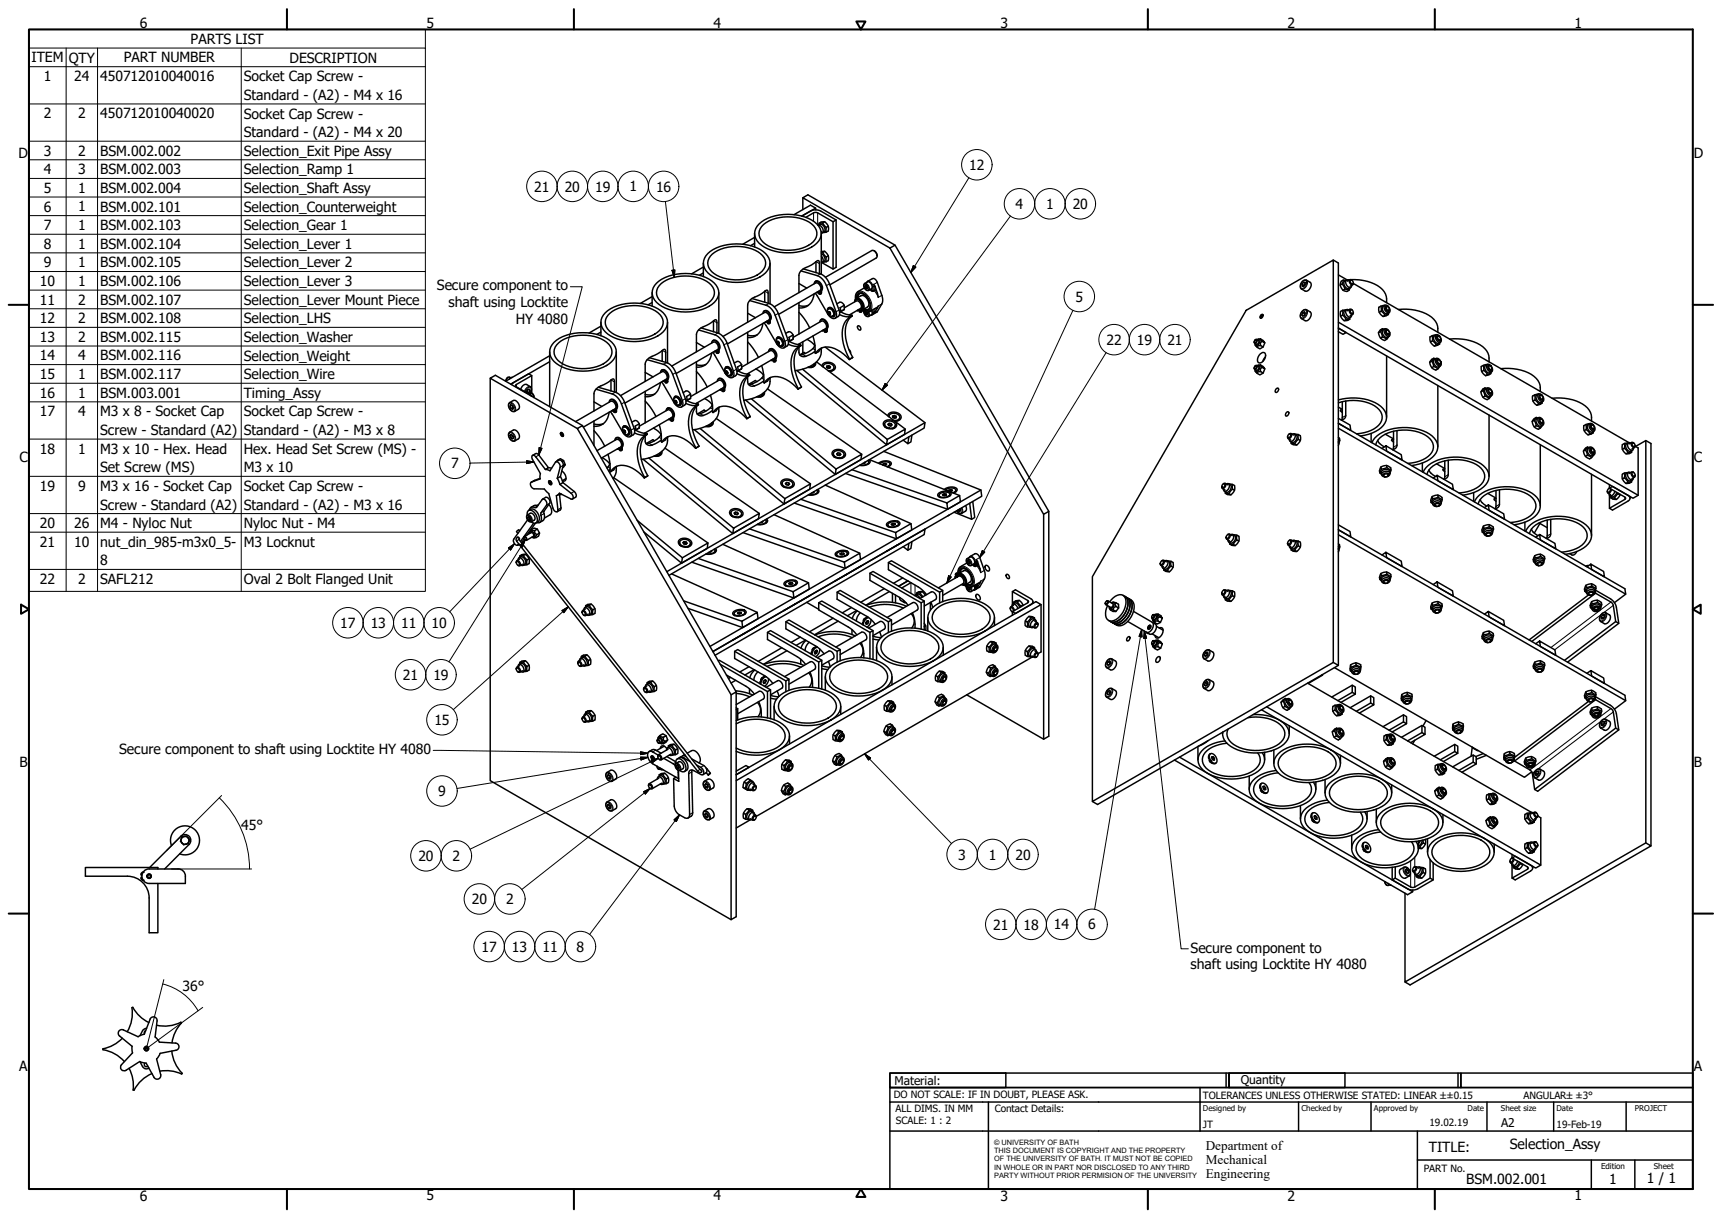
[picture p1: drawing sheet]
<svg xmlns="http://www.w3.org/2000/svg" width="594mm" height="420mm" viewBox="0 0 594 420" stroke-linecap="round" stroke-linejoin="round" font-family="sans-serif">
<defs><g id="words">
<g font-size="4.8">
<text x="48.2" y="9.8">6</text>
<text x="147.2" y="9.8">5</text>
<text x="246.2" y="9.8">4</text>
<text x="345.2" y="9.8">3</text>
<text x="444.2" y="9.8">2</text>
<text x="543.2" y="9.8">1</text>
<text x="65.8" y="15.2">PARTS LIST</text>
<text x="10.9" y="21.5">ITEM</text>
<text x="23.7" y="21.6">QTY</text>
<text x="42.7" y="21.5">PART NUMBER</text>
<text x="99.9" y="21.6">DESCRIPTION</text>
<text x="15.1" y="28">1</text>
<text x="25.6" y="28">24</text>
<text x="34.6" y="28">450712010040016</text>
<text x="84.1" y="28">Socket Cap Screw -</text>
<text x="84.1" y="34.5">Standard - (A2) - M4 x 16</text>
<text x="15.1" y="40.9">2</text>
<text x="26.9" y="40.9">2</text>
<text x="34.6" y="40.9">450712010040020</text>
<text x="84.1" y="40.9">Socket Cap Screw -</text>
<text x="84.1" y="47.3">Standard - (A2) - M4 x 20</text>
<text x="15.1" y="53.7">3</text>
<text x="26.9" y="53.7">2</text>
<text x="34.6" y="53.7">BSM.002.002</text>
<text x="84.1" y="53.7">Selection_Exit Pipe Assy</text>
<text x="6.3" y="54.4">D</text>
<text x="334.4" y="58.6">12</text>
<text x="584.4" y="54.4">D</text>
<text x="15.1" y="60.1">4</text>
<text x="26.9" y="60.1">3</text>
<text x="34.6" y="60.1">BSM.002.003</text>
<text x="84.1" y="60.2">Selection_Ramp 1</text>
<text x="15.1" y="66.5">5</text>
<text x="26.9" y="66.5">1</text>
<text x="34.6" y="66.5">BSM.002.004</text>
<text x="84.1" y="66.6">Selection_Shaft Assy</text>
<text x="184.3" y="66.1">21</text>
<text x="194.8" y="66.1">20</text>
<text x="205.3" y="66.1">19</text>
<text x="217.1" y="66">1</text>
<text x="226.3" y="66.1">16</text>
<text x="15.1" y="73">6</text>
<text x="26.9" y="72.9">1</text>
<text x="34.6" y="73">BSM.002.101</text>
<text x="84.1" y="73">Selection_Counterweight</text>
<text x="350.4" y="72.1">4</text>
<text x="360.9" y="72.1">1</text>
<text x="370.1" y="72.1">20</text>
<text x="15.1" y="79.4">7</text>
<text x="26.9" y="79.4">1</text>
<text x="34.6" y="79.4">BSM.002.103</text>
<text x="84.1" y="79.4">Selection_Gear 1</text>
<text x="15.1" y="85.8">8</text>
<text x="26.9" y="85.8">1</text>
<text x="34.6" y="85.8">BSM.002.104</text>
<text x="84.1" y="85.9">Selection_Lever 1</text>
<text x="15.1" y="92.2">9</text>
<text x="26.9" y="92.2">1</text>
<text x="34.6" y="92.2">BSM.002.105</text>
<text x="84.1" y="92.3">Selection_Lever 2</text>
<text x="13.8" y="98.7">10</text>
<text x="26.9" y="98.6">1</text>
<text x="34.6" y="98.7">BSM.002.106</text>
<text x="84.1" y="98.7">Selection_Lever 3</text>
<text x="150.7" y="100.2">Secure component to</text>
<text x="13.8" y="105.1">11</text>
<text x="26.9" y="105.1">2</text>
<text x="34.6" y="105.1">BSM.002.107</text>
<text x="84.1" y="105.1">Selection_Lever Mount Piece</text>
<text x="154.7" y="106">shaft using Locktite</text>
<text x="371.1" y="104">5</text>
<text x="13.8" y="111.5">12</text>
<text x="26.9" y="111.5">2</text>
<text x="34.6" y="111.5">BSM.002.108</text>
<text x="84.1" y="111.5">Selection_LHS</text>
<text x="178" y="111.7">HY 4080</text>
<text x="13.8" y="117.9">13</text>
<text x="26.9" y="117.9">2</text>
<text x="34.6" y="117.9">BSM.002.115</text>
<text x="84.1" y="118">Selection_Washer</text>
<text x="381.7" y="119">22</text>
<text x="392.2" y="118.9">19</text>
<text x="402.7" y="119">21</text>
<text x="13.8" y="124.3">14</text>
<text x="26.9" y="124.3">4</text>
<text x="34.6" y="124.4">BSM.002.116</text>
<text x="84.1" y="124.4">Selection_Weight</text>
<text x="13.8" y="130.7">15</text>
<text x="26.9" y="130.7">1</text>
<text x="34.6" y="130.8">BSM.002.117</text>
<text x="84.1" y="130.8">Selection_Wire</text>
<text x="13.8" y="137.2">16</text>
<text x="26.9" y="137.2">1</text>
<text x="34.6" y="137.2">BSM.003.001</text>
<text x="84.1" y="137.2">Timing_Assy</text>
<text x="13.8" y="143.6">17</text>
<text x="26.9" y="143.6">4</text>
<text x="34.6" y="143.7">M3 x 8 - Socket Cap</text>
<text x="84.1" y="143.7">Socket Cap Screw -</text>
<text x="34.6" y="150.1">Screw - Standard (A2)</text>
<text x="84.1" y="150.1">Standard - (A2) - M3 x 8</text>
<text x="6.7" y="159.4">C</text>
<text x="13.8" y="156.5">18</text>
<text x="26.9" y="156.4">1</text>
<text x="34.6" y="156.5">M3 x 10 - Hex. Head</text>
<text x="84.1" y="156.5">Hex. Head Set Screw (MS) -</text>
<text x="155.6" y="161.6">7</text>
<text x="584.4" y="159.4">C</text>
<text x="34.6" y="162.9">Set Screw (MS)</text>
<text x="84.1" y="162.9">M3 x 10</text>
<text x="13.8" y="169.3">19</text>
<text x="26.9" y="169.3">9</text>
<text x="34.6" y="169.4">M3 x 16 - Socket Cap</text>
<text x="84.1" y="169.4">Socket Cap Screw -</text>
<text x="34.6" y="175.8">Screw - Standard (A2)</text>
<text x="84.1" y="175.8">Standard - (A2) - M3 x 16</text>
<text x="13.8" y="182.2">20</text>
<text x="25.6" y="182.2">26</text>
<text x="34.6" y="182.2">M4 - Nyloc Nut</text>
<text x="84.1" y="182.2">Nyloc Nut - M4</text>
<text x="13.8" y="188.6">21</text>
<text x="25.6" y="188.6">10</text>
<text x="34.6" y="188.6">nut_din_985-m3x0_5-</text>
<text x="84.1" y="188.6">M3 Locknut</text>
<text x="34.6" y="195.1">8</text>
<text x="13.8" y="201.4">22</text>
<text x="26.9" y="201.4">2</text>
<text x="34.6" y="201.4">SAFL212</text>
<text x="84.1" y="201.5">Oval 2 Bolt Flanged Unit</text>
<text x="117.4" y="216.6">17</text>
<text x="127.9" y="216.6">13</text>
<text x="138.4" y="216.6">11</text>
<text x="148.9" y="216.6">10</text>
<text x="139" y="234.5">21</text>
<text x="149.5" y="234.5">19</text>
<text x="149.9" y="250">15</text>
<text x="41.1" y="260.2">Secure component to shaft using Locktite HY 4080</text>
<text x="6.8" y="264.4">B</text>
<text x="584.4" y="264.4">B</text>
<text x="151.2" y="274.6">9</text>
<text x="83.2" y="286.4">45°</text>
<text x="144.3" y="297">20</text>
<text x="156.1" y="297">2</text>
<text x="330.6" y="296.5">3</text>
<text x="341.1" y="296.5">1</text>
<text x="350.3" y="296.5">20</text>
<text x="162.8" y="311.9">20</text>
<text x="174.6" y="311.9">2</text>
<text x="342.6" y="320.7">21</text>
<text x="353.1" y="320.7">18</text>
<text x="363.6" y="320.6">14</text>
<text x="375.4" y="320.6">6</text>
<text x="166.1" y="328.3">17</text>
<text x="176.6" y="328.3">13</text>
<text x="187.1" y="328.3">11</text>
<text x="198.9" y="328.3">8</text>
<text x="410.7" y="328.6">Secure component to</text>
<text x="410.7" y="334.3">shaft using Locktite HY 4080</text>
<text x="63" y="341.8">36°</text>
<text x="6.7" y="369.4">A</text>
<text x="584.4" y="369.4">A</text>
<text x="493" y="397.3">TITLE:</text>
<text x="520.9" y="396.5">Selection_Assy</text>
<text x="505.9" y="408.4">BSM.002.001</text>
<text x="555.2" y="408.4">1</text>
<text x="568.2" y="408.1">1 / 1</text>
<text x="48.2" y="414.1">6</text>
<text x="147.2" y="414.1">5</text>
<text x="246.2" y="414.1">4</text>
<text x="345.2" y="414.1">3</text>
<text x="444.2" y="414.1">2</text>
<text x="543.2" y="414.1">1</text>
</g>
<g font-size="4.6">
<text x="416" y="396.8">Department of</text>
<text x="416" y="401.6">Mechanical</text>
<text x="416" y="406.3">Engineering</text>
</g>
<g font-size="4.1">
<text x="308.6" y="374.2">Material:</text>
<text x="428.1" y="373.9">Quantity</text>
<text x="517.9" y="388.7">A2</text>
</g>
<g font-size="3.5">
<text x="308.4" y="378.7">DO NOT SCALE: IF IN DOUBT, PLEASE ASK.</text>
<text x="308.9" y="383.7">ALL DIMS. IN MM</text>
<text x="343.2" y="383.8">Contact Details:</text>
<text x="415" y="379.1">TOLERANCES UNLESS OTHERWISE STATED: LINEAR ±±0.15</text>
<text x="525.6" y="379.1">ANGULAR±±3°</text>
<text x="309.1" y="387.9">SCALE: 1 : 2</text>
<text x="415" y="389.1">JT</text>
<text x="493.2" y="388.6">19.02.19</text>
<text x="537" y="389.1">19-Feb-19</text>
<text x="491.2" y="404.3">PART No.</text>
</g>
<g font-size="2.8">
<text x="415" y="383.2">Designed by</text>
<text x="449" y="383.2">Checked by</text>
<text x="474" y="383.2">Approved by</text>
<text x="506.3" y="383.2">Date</text>
<text x="517.8" y="383.2">Sheet size</text>
<text x="537" y="383.2">Date</text>
<text x="564" y="383.2">PROJECT</text>
<text x="552.4" y="403.2">Edition</text>
<text x="570.6" y="403.2">Sheet</text>
</g>
<g font-size="2.5">
<text x="343" y="395">© UNIVERSITY OF BATH</text>
<text x="343" y="397.8">THIS DOCUMENT IS COPYRIGHT AND THE PROPERTY</text>
<text x="343" y="400.7">OF THE UNIVERSITY OF BATH. IT MUST NOT BE COPIED</text>
<text x="343" y="403.5">IN WHOLE OR IN PART NOR DISCLOSED TO ANY THIRD</text>
<text x="343" y="406.3">PARTY WITHOUT PRIOR PERMISION OF THE UNIVERSITY</text>
</g>
</g></defs>
<!-- layer: Visible (ISO) -->
<g fill="none" stroke="#000" stroke-width=".51">
<path d="M261.9 77.3a16.6 16.6 0 0 1 19.9 0 4.5 4.5 0 0 1-.8 7.3 17.3 17.3 0 0 1-18.3 0 4.5 4.5 0 0 1-.8-7.3zM263.4 77.4a14.8 14.8 0 0 1 16.6-.1 4 4 0 0 1-.2 6.8 14.7 14.7 0 0 1-16.5-.6 3.8 3.8 0 0 1 .1-6.1zM277 68.2v4.1M278 75l2.7-1.6 .7-.1 .7 .1 5.3 3.1 1.1-.6M279.6 72.8l1.1-.4 1.9 .2 5.9 3.3v16.3l-1.1 .6-3.9-2.2M281.4 72.4v-.6l-1.8-1-5.7 3.2M281.4 71.8l-4.8 2.7M282.5 77.6l.1-.6 1.2-.1 .5 .8a1.09 1.09 0 0 1 .7 1.6l.1 .8-1.2 .1M282.6 77a1.84 1.84 0 0 1 1.9-.5 1.84 1.84 0 0 1 1.3 1.5v.4a1.38 1.38 0 0 1-.7 1.7M283.5 79.9l-.2 .1M284.5 76.5l-.7 .4M285.8 78l-.7 .4"/>
<path d="M287.4 76.5v16.3M226.5 97.7a16.6 16.6 0 0 1 19.9 0 4.5 4.5 0 0 1-.8 7.3 17.3 17.3 0 0 1-18.2 0 4.6 4.6 0 0 1-.9-7.3zM228.1 97.8a14.8 14.8 0 0 1 16.6-.1 4 4 0 0 1-.2 6.8 14.8 14.8 0 0 1-16.6-.6 3.9 3.9 0 0 1 .2-6.1zM242.7 94.1l-1.4 .9M242.7 92.1l-4.1 2.4M242.7 90.8v4.6M244.2 87.5a16.6 16.6 0 0 1 19.9 0 4.5 4.5 0 0 1-.8 7.3 17.4 17.4 0 0 1-18.3 0 4.6 4.6 0 0 1-.8-7.3zM245.8 87.6a14.8 14.8 0 0 1 16.5-.1 4 4 0 0 1-.2 6.8 14.8 14.8 0 0 1-16.5-.6 3.9 3.9 0 0 1 .2-6.1zM260.3 83.9l-1.3 .9M260.3 81.9l-4 2.3M260.3 80.6v4.6M265.7 90.8v14"/>
<path d="M275.6 97.8l2.7 1.6M276.3 93.5l5.6 1.6 1.9 1.2 1.3 2.2 3.5 9.6a1.24 1.24 0 0 1-.5 1.7 1.24 1.24 0 0 1-1.7-.5l-5.2-8.1M277.1 92.8l5.9 1.7 1.8 1.2 1.4 2.2 3.4 9.6a1.54 1.54 0 0 1-.4 1.7l-1.1 .6M280.9 97.9a.9 .9 0 0 1 .7-.9 .9 .9 0 0 1 1 .5 2.21 2.21 0 0 1 .6 3l-.3 1-.5-.2v-.8M281.3 97.1a1.84 1.84 0 0 1 2.4 1.8l-.3 2.3-.4 .3M281.5 90.3v3.7M282.7 94.4v-3.5a.68 .68 0 0 0-.2-.9 .68 .68 0 0 0-1 .3l-2.5 1.6a4.2 4.2 0 0 0-3.4 3.1v5.9M283.3 88.3l.6 .9a.89 .89 0 0 1-.6 1.4M283.3 87.6a1.82 1.82 0 0 1 1.1 2.5l-.7 .4M283.3 87.2l.5-.1 .5 .8a1.09 1.09 0 0 1 .7 1.6l.1 .8-1.2 .1M283.3 86.8l.4-.1a2.04 2.04 0 0 1 2.2 2.3l-.1 .9-.7 .4M283.3 80.6v14"/>
<path d="M283.5 90.1l-.2 .1M283.7 80.3a1.59 1.59 0 0 0 .9-1.7 1.59 1.59 0 0 0-1.4-1.3l-.9 .4a1.69 1.69 0 0 1 1.4 2.6l-.4 .1M284.5 86.7l-.7 .4M284.8 95.7l16-9.3a1.72 1.72 0 0 1 1.5 2.6l-16 9.3M285.8 88.2l-.7 .4M298.2 99.3l-2.2 1.3a2.48 2.48 0 0 0-.9 2.6M298.4 98.7l.5-.2 .2 .6M298.6 98.4l.5 .3 .3 .6-.3 .4-.5-.3-.2-.7zM299.1 97.3l2.1-1.3 1 .6 2 5.3 .3 1.3-.1 1.2a5.7 5.7 0 0 1-3.5 4.2l-.4 .1M299.1 99.1l-.5 .3M299.1 99.1l.3 .2M301.4 98.1l.4 .6 1.2 3.9"/>
<path d="M301.5 86.5l.8 .7 .3 1.1M307 85.6l1.8-1 53 91.8-1.8 1zM308.8 84.6l-30.1-17.4-1.7 1 30 17.4M449.2 98l.7 .5M449.3 97.1l1.2-.5 1.5 .8a2.02 2.02 0 0 1-1.7 3l-1.3-.7a1.83 1.83 0 0 1 .3-2.6zM449.7 97.4h.5l.1 .7-.6 .7-.5-.1v-.7zM449.7 97.4l.5 .3M449.9 98.5v.1M450.3 98.1l-.4 .4M460 89.7l1.7 1v138.8M461.7 94.8l3 1.7M463 98l-.7 .4"/>
<path d="M463.4 96.6a2.12 2.12 0 0 0-.9 2.2 2.12 2.12 0 0 0 1.8 1.7h.4l.7-.4M464 99.7l-.7 .4M464.2 96.8l-.8-.2-.4 1.4 1 1.7 1.4 .4 .3-.8M464.5 96.6a1.57 1.57 0 0 0-.8 1.7 1.57 1.57 0 0 0 1.4 1.3l.9-.4M464.9 96.5h.8l-.9 .5M465.3 96.7l-.7-.1a1.63 1.63 0 0 0-.1 1.7 1.63 1.63 0 0 0 1.6 .8l.2-.7M465.9 96.6l.7 .3a.69 .69 0 0 1 .1 1.1l-.8-.5zM466 96.5a13.7 13.7 0 0 1 11.5 4.1 5.4 5.4 0 0 1 .9 3.8M466.3 96.6l-.4-.2a.96 .96 0 0 0-.2 1.3 .96 .96 0 0 0 1.1 .4l.1-.3M466.7 98.2l-.9 .5M466.9 97.8l95.1 54.9M466.9 97.6v.2"/>
<path d="M191.2 118.1a16.9 16.9 0 0 1 19-.8 4.6 4.6 0 0 1 0 8.1 16.9 16.9 0 0 1-19-.7 4.4 4.4 0 0 1 0-6.6zM192.7 118.3a14.8 14.8 0 0 1 16.6-.2 4 4 0 0 1-.2 6.8 14.7 14.7 0 0 1-16.5-.5 3.8 3.8 0 0 1 .1-6.1zM207.3 114.6l-1.4 .8M207.3 112.5l-4.1 2.4M207.3 111.2v4.6M208.9 107.9a16.6 16.6 0 0 1 19.9 0 4.5 4.5 0 0 1-.9 7.3 17.3 17.3 0 0 1-18.2 0 4.5 4.5 0 0 1-.8-7.3zM210.4 108.1a14.7 14.7 0 0 1 16.6-.2 4 4 0 0 1-.2 6.8 14.8 14.8 0 0 1-16.6-.5 3.8 3.8 0 0 1 .2-6.1zM225 104.4l-1.4 .8M225 102.3l-4.1 2.4M225 101v4.6M230.3 111.2v14M240.3 118.2l2.7 1.6"/>
<path d="M241 113.8l5.6 1.7 1.8 1.3 1.4 2.2 3.4 9.6a1.24 1.24 0 0 1-.6 1.6 1.24 1.24 0 0 1-1.6-.5l-5.1-8.1M241.8 113.1l6.5 2 1.7 1.7 .8 1.6 3.4 9.6-.2 1.3-1.3 .9M245.5 118.3a.9 .9 0 0 1 .7-.9 .9 .9 0 0 1 1.1 .5 2.19 2.19 0 0 1 .5 3l-.3 1-.4-.2v-.8M245.9 117.5a1.95 1.95 0 0 1 2.5 2.3l-.4 1.8-.4 .3M246.1 110.7v3.7M247.3 114.8v-3.8l-.3-.7h-.3l-3 2a4.2 4.2 0 0 0-3.4 3.1v5.9M248 101v14M249.4 116.1l14.3-8.3a1.74 1.74 0 0 1 1.5 2.6l-14.3 8.3M257.9 117.9l1.7 2 2.1 3.4M257.9 114.6v10.8M257.9 108.1l2.7 1.5M258.6 103.7l5.6 1.6 1.9 1.2 1.3 2.2 3.5 9.6a1.24 1.24 0 0 1-.5 1.7 1.24 1.24 0 0 1-1.6-.5l-5.3-8.1"/>
<path d="M259.4 103l5.9 1.7 1.8 1.2 1.4 2.2 3.5 9.6a1.47 1.47 0 0 1-.5 1.7l-1.1 .6M261.2 115.5a5.3 5.3 0 0 1-3.3 .2M263.2 111.6a4.9 4.9 0 0 1-5.3 4.8M263.2 108.1a.9 .9 0 0 1 .7-.9 .9 .9 0 0 1 1 .5 2.21 2.21 0 0 1 .6 3l-.3 1-.5-.2 .1-.8M263.6 107.3a2.05 2.05 0 0 1 2.1 .8 2.05 2.05 0 0 1 .1 2.2l-.1 1.1-.4 .3M263.8 100.5v3.7M263.9 100.5l.7-.4 .3 .4 .1 4.1M263.9 100.5l-2.6 1.6a4.2 4.2 0 0 0-3.4 3.1v5.9M264.2 111v.2M264.5 110.8l-.3 .4-.1-.1M265 110.9l.3 .5zM265.2 110.9l.1 .3"/>
<path d="M267.1 105.9l14.3-8.3a1.74 1.74 0 0 1 1.5 2.6l-14.3 8.3M267.8 117.3l.2-.8a1.45 1.45 0 0 1 2 1.2l.2 .5a.88 .88 0 0 1 0 .9 .88 .88 0 0 1-.9 .4l-.4-.2M268 116.9l.2-.2a1.56 1.56 0 0 1 1.5 .8 1.56 1.56 0 0 1 0 1.7 1.5 1.5 0 0 1-1.7-.6 1.5 1.5 0 0 1 0-1.7zM268.1 117.9l.3-.1 .4 .4v.5h-.3l-.4-.3zM268.1 116.4a1.87 1.87 0 0 1 2 .9 1.87 1.87 0 0 1-.2 2.1M268.5 118.2l.3 .2M268.5 118.2l-.4 .2M268.5 117.9v.3M268.8 118.6l-.3 .1M271 115l1.3-.6 .7 .3 .6 .9M271.9 118.8l3.2 .7M272.2 116.4l1.4-.8v1.3l-1.4 .9z"/>
<path d="M272.3 117.8a7.8 7.8 0 0 0 3.9 1.1M273.6 116.4l9.8-5.6a1.74 1.74 0 0 1 1.5 2.6l-9.6 5.5M273.6 116.9l-1.6 1M275.1 119.5l.2 .3M275.3 119.8a7.4 7.4 0 0 0-2.3 7.7l1.2 4 1.2 2.6M275.6 119.8v1.7a1.63 1.63 0 0 0 2.4 1.4l3.2-1.7M275.6 107.7l2.4 3.1 1.3 2.3M275.6 104.4v10.8M275.6 118.7v.2M276.2 118.9l-1.1 .6M276.2 118.9l.1 .3M276.3 119.2a7.4 7.4 0 0 0-2.2 7.7l1.1 4 1.3 2.6"/>
<path d="M276.3 119.2l-1 .6M277 117.9v3.9M278.4 117.1l1.6 .9 1.1 1.2M278.9 105.3l-1.6 .3-1.7-.1M280.5 115.9l.6 2.4 .1 3.4 .2 .2M280.9 101.4a4.9 4.9 0 0 1-5.3 4.8M281.1 119l-.1 .4a6.5 6.5 0 0 1-5.1 3l1.5-.8 .5 .3M281.9 100.8v.2M282.2 100.6l-.3 .4-.2-.1M282.6 100.7l.3 .2v.3zM282.8 100.7l.2 .3M282.8 111.1a.9 .9 0 0 1 .7-.9 .9 .9 0 0 1 1 .5 2.22 2.22 0 0 1 .6 2.9l-.2 1.1-.5-.2v-.9"/>
<path d="M283.2 110.3a1.95 1.95 0 0 1 2.5 2.2l-.4 1.9-.3 .2M283.5 120l-1.1 1.3-1 .6M283.9 113.9v.3M284.1 113.8v.2h-.4M284.6 113.9l.3 .1v.4zM284.7 119.7l34.4 26.1-.3 1.9-88 50.8M284.8 113.9l.2 .3M285.4 107.1a.77 .77 0 0 1 .3-.8 .77 .77 0 0 1 .9 0l.8 .7 .4 1a.86 .86 0 0 1 0 .9 .86 .86 0 0 1-.8 .4l-.4-.2M285.6 106.7l.3-.2a1.56 1.56 0 0 1 1.5 .8 1.56 1.56 0 0 1-.1 1.7 1.48 1.48 0 0 1-1.6-.5 1.48 1.48 0 0 1-.1-1.8zM285.7 107.8l.3-.2 .3 .6M285.8 106.2a1.9 1.9 0 0 1 1.9 .8 1.9 1.9 0 0 1 0 2.1l-.2 .1M285.9 107.5l.6 .8-.2 .3-.4-.2-.2-.6z"/>
<path d="M286.3 108.2l-.4 .2M286.3 108.2h.2M288.7 104.8l.9-.5a1.29 1.29 0 0 1 1.6 1M289.6 108.5l3.2 .8M289.8 106.2l1.4-.9 .1 1.4-1.4 .8zM290 107.5a7.6 7.6 0 0 0 3.9 1.2M291.3 106.2l4.1-2.4a1.74 1.74 0 0 1 1.5 2.6l-3.9 2.2M291.3 106.7l-1.6 1M292.8 109.3l.1 .3M292.9 109.6a7.5 7.5 0 0 0-2.2 7.6l.6 2.7 1.8 4-.1 .1M293.9 108.7l-1.1 .6M293.9 108.7l.1 .3"/>
<path d="M294 109a7.5 7.5 0 0 0-2.2 7.6l1.1 4 1.3 2.7M294 109l-1.1 .6M294.9 104.1a.79 .79 0 0 1 .4-.8 .79 .79 0 0 1 .9 .1 2.39 2.39 0 0 1 .9 3.3l-.2 1-.5-.2v-.8M295 103.6a1.09 1.09 0 0 1 .9-.8 1.09 1.09 0 0 1 1.1 .6 2.17 2.17 0 0 1 .4 3.5M295.1 103.5a1.33 1.33 0 0 1 2.2 .6l.3 .5a1.66 1.66 0 0 1-.2 2.2M295.2 103.3a1.83 1.83 0 0 1 2.5 1.8l-.4 2.3-.3 .3M295.4 103l1.7-1a2.58 2.58 0 0 1 2.2 3.9l-1.7 .9M295.4 102.9a1.51 1.51 0 0 1 .7-1.7 1.51 1.51 0 0 1 1.9 .3 4.7 4.7 0 0 1 2 5 1.43 1.43 0 0 1-2.3 .3M295.9 112.5a.81 .81 0 0 1 .9 .4 .81 .81 0 0 1-.2 1l-.5-.4zM295.9 107v.2M296.2 106.8l-.3 .4-.2-.1M296.5 101.3l-.5 1.3"/>
<path d="M296.6 106.9l.3 .2v.3l-.3-.1zM296.8 107l.2 .3M297.9 101.5a1.33 1.33 0 0 0-1.5-.2 1.33 1.33 0 0 0-.6 1.4M298.2 106.5l1.5 .2M298.5 107.6l.1 .8 .5 .3 .3-.4-.3-.6M298.6 107.6l-.2 .1M299 107.7l.1 .4M299.1 108.1l-.5 .3M299.1 108.1l.3 .1M300.2 105.4a1.32 1.32 0 0 1-.7 1.4 1.32 1.32 0 0 1-1.5-.2M300.7 107.1a1.22 1.22 0 0 1-.1 1.5l-.9 .6a1.58 1.58 0 0 1-1.7-1.8M302.5 106.1l-2.5 1.4a2.35 2.35 0 0 1-2.6-.5"/>
<path d="M303 105.6l-1.6 2.6M429.9 107.1l30.1-17.4v138.8l-83.1 48v-77.6zM433.1 117.2l.4-.1a.74 .74 0 0 1 .1 .9 .74 .74 0 0 1-.9 .3v-.4M433.1 117.2l.2-.1 .2 .4-.3 .6-.4 .1-.1-.5zM433.6 117.1l.7 .5-.2 .8-.5 .4-.8-.4M433.7 117.2l.6-.2a1.31 1.31 0 0 1 .1 1.4 1.31 1.31 0 0 1-1.3 .7l-.2-.7M434.2 117h.7l.6 .8a.96 .96 0 0 0-.6 1.4 .75 .75 0 0 0-1.1 .7l-.8-.9M434.9 109.3v.5M434.9 117l.9 .5 .6 .8-.9-.5M435 108.6l.5-.2a.7 .7 0 0 1 .1 1 .7 .7 0 0 1-.9 .2zM435.2 108.7l.2-.1 .1 .4-.5 .6-.1-.4zM435.7 108.5l-.5 .2"/>
<path d="M435.8 119.7l-1.1 .7-.9-.5M436.4 118.3l-.6 1.4-.9-.5M449.1 108.6l.5 .3M449.3 107.3l1.2-.5 1.5 .8a2.02 2.02 0 0 1-1.7 3l-1.3-.7a1.83 1.83 0 0 1 .3-2.6zM449.4 107.8l.6-.3 .3 .4-.3 .8-.6 .4-.3-.5zM449.4 107.8l.7 .5M450.1 108.3l-.1 .5M450.2 108.2l-.1 .1M461.7 114.4l1.6 .9 1.1-.6-2.7-1.5 101.7 58.7 1.7-1v-16.4l-1-.6M461.7 111.1l103.4 59.8M463.2 108.7l1.2 1.5 1.2-.1 .2-.6M463.2 107a1.54 1.54 0 0 0-.7 2.1l.2 .4a1.75 1.75 0 0 0 2.9 .6"/>
<path d="M463.2 108.7l-.7 .4M464.3 106.9l-1.1 .1v1.7M464.4 110.2l-.7 .4M464.5 106.8a1.57 1.57 0 0 0-.8 1.7 1.57 1.57 0 0 0 1.4 1.3l.9-.4M465.3 106.9l-.7-.1a1.62 1.62 0 0 0-.1 1.7 1.62 1.62 0 0 0 1.6 .8l.2-.7M465.7 106.7l-.9 .5M465.9 106.9a.74 .74 0 0 1 .8 .4 .74 .74 0 0 1-.2 .9l-.5-.4zM466.3 106.8l-.4-.1a.95 .95 0 0 0-.2 1.2 .95 .95 0 0 0 1.1 .4l.1-.5M466.7 108.4l-.9 .5M476.2 114.4l-.6 .4M476.4 105.6a1.48 1.48 0 0 0-.6 2.1l.3 .5a1.7 1.7 0 0 0 2.9 .3M476.5 107.4l-.7 .3"/>
<path d="M476.9 116.2l-.6 .4M477 113.4a1.85 1.85 0 0 0-1.4 1.4 1.85 1.85 0 0 0 .7 1.8l.3 .3a1.34 1.34 0 0 0 1.8 .2M477.5 113.6l-.5-.2-.8 1 .7 1.8M477.6 105.4l-1.2 .2 .1 .8a1.08 1.08 0 0 0 .8 1.6l.5 .8M477.6 113.6a1.56 1.56 0 0 1 1.7 .5 1.56 1.56 0 0 1 .1 1.7l-.2 .2a1.85 1.85 0 0 1-1.6-2.4zM477.7 105.4a1.56 1.56 0 0 1 1.6 .7 1.56 1.56 0 0 1-.2 1.8 1.84 1.84 0 0 1-1.4-2.5zM477.8 113.4a1.58 1.58 0 0 0-.9 1.7 1.58 1.58 0 0 0 1.4 1.3l1-.4M477.8 105.3a1.57 1.57 0 0 0-.9 1.7 1.57 1.57 0 0 0 1.4 1.3l1-.5M477.8 108.8l-.7 .4M478.1 105.6l-.1 .1M478.1 113.8l-.1 .1M478.3 105.8a.72 .72 0 0 1 .9 .4 .72 .72 0 0 1-.3 .9l-.6-.8z"/>
<path d="M478.3 113.9a.73 .73 0 0 1 .9 .5 .73 .73 0 0 1-.3 .9l-.7-.8zM478.8 105.8l-.5-.2a.96 .96 0 0 0-.2 1.2 .96 .96 0 0 0 1.2 .4v-.5M478.8 113.9l-.5-.2a.96 .96 0 0 0-.2 1.3 .96 .96 0 0 0 1.2 .4v-.5M479 108v.5l-1.2 .3M479.1 116.1l-.7 1-1.5-.9M479.1 107.4h-.1M479.1 115.5l-.1 .1M482.4 106.8a15.4 15.4 0 0 1 12.2 3.3 5 5 0 0 1 1.4 4.5M494.1 115.8a1.34 1.34 0 0 0-.7 1.7 1.82 1.82 0 0 0 2.6 1.6l.7-.4M494.2 117.6l-.7 .4M495.3 115.6l-1.2 .2 .1 .8a1.13 1.13 0 0 0 .8 1.6l.5 .8M495.3 115.6a1.56 1.56 0 0 1 1.6 .7 1.56 1.56 0 0 1-.1 1.8 1.87 1.87 0 0 1-1.5-2.5z"/>
<path d="M495.5 115.5a1.57 1.57 0 0 0-.9 1.7 1.57 1.57 0 0 0 1.4 1.3l1-.5M495.5 119l-.7 .4M495.8 115.8l-.1 .1M496 116a.84 .84 0 0 1 .9 .4 .84 .84 0 0 1-.1 .9l-.7-.4zM496.5 116l-.5-.2a.95 .95 0 0 0-.2 1.2 .95 .95 0 0 0 1.2 .4v-.5M496.7 118.2v.5l-1.2 .3M496.8 117.6h-.1M500.1 117a15.4 15.4 0 0 1 12.2 3.3 5.1 5.1 0 0 1 1.4 4.5M169.1 130.5v138.8l83.1 47.9M175.3 130.2l-.5 .5-.2 .7M175.8 138.9l1.3-.7a2.01 2.01 0 0 1 1.7 3l-1.2 .7a1.96 1.96 0 0 1-1.9-1 1.96 1.96 0 0 1 .1-2zM176.1 130.3a1 1 0 0 0-1.1 0 1 1 0 0 0-.4 1.1"/>
<path d="M176.2 139.7l.6 .3 .4 .8-.3 .5-.6-.4-.4-.8zM176.5 139.8l-.6 .3M176.8 130.2l-1.2 .6M179.6 134.3l.5-1a1.39 1.39 0 0 1 1.6-.7l1.2 .8a1.68 1.68 0 0 1 0 2.3M181.8 135l-.1 .1M181.8 135l.7 .4M181.9 134.5l.7-.3 .2 .5-.3 .7-.5 .3M181.9 134.5l-.3 .8 .1 .2M182 134.5l-.2 .5M182 135.7l1.1 .6M182.2 134.3l.6 .4M182.6 135.8a1.05 1.05 0 0 1 1.3 .1 1.05 1.05 0 0 1 .2 1.2"/>
<path d="M183.3 136.6l.2-.1-5.4-3.1-.3-.4 .3-.4 5.4-3v6.1l.5 .5 .2 .7M183.5 129.6l-1.1-.7-5.3 3.1-.7 .7M183.5 136.5v.2M189.6 124.8l-13.4 7.7M189.6 122.7l-15.2 8.8M189.6 121.4v18.9M204.9 138.6l2.7 1.6M205.6 134.3l5.6 1.6 1.9 1.2 1.3 2.3 3.5 9.6a1.24 1.24 0 0 1-.5 1.6 1.24 1.24 0 0 1-1.7-.4l-5.2-8.2M206.4 133.6l5.9 1.7 1.8 1.2 1.4 2.2 3.4 9.7a1.5 1.5 0 0 1-.5 1.6l-1 .6M210.2 138.7a.9 .9 0 0 1 .7-.9 .9 .9 0 0 1 1 .5 2.15 2.15 0 0 1 .5 3l-.2 1-.5-.2v-.8M210.6 137.9a1.93 1.93 0 0 1 2.4 2.3l-.3 1.8-.4 .3M210.8 131.1v3.8"/>
<path d="M210.8 131.1l-2.5 1.6a4.2 4.2 0 0 0-3.4 3.1v6M210.8 131.1l.7-.4 .4 .4 .1 4.1M212.6 121.4v14M214.1 136.5l14.3-8.3a1.7 1.7 0 0 1 1.5 2.6l-14.3 8.3M222.6 138.3l1.7 2 2 3.4M222.6 135v10.9M222.6 128.5l2.7 1.5M223.3 124.1l5.6 1.6 1.8 1.2 1.4 2.2 3.5 9.6a1.25 1.25 0 0 1-.5 1.7 1.25 1.25 0 0 1-1.7-.4l-5.2-8.2M224 123.4l6 1.7 1.8 1.2 1.3 2.2 3.5 9.6a1.54 1.54 0 0 1-.4 1.7l-1.1 .6M225.8 136l-1.5 .2-1.7-.1M227.8 132a4.9 4.9 0 0 1-5.2 4.9M227.9 128.5a.79 .79 0 0 1 .4-.8 .79 .79 0 0 1 .9 .1 2.37 2.37 0 0 1 .9 3.3l-.2 1-.5-.2v-.8"/>
<path d="M228.2 127.7a1.93 1.93 0 0 1 2.5 2.3l-.4 1.8-.3 .3M228.5 120.9v3.8M228.9 131.4v.2M229.1 131.3v.2h-.4M229.6 131.3l.3 .2v.3l-.3-.1zM229.7 125l-.1-3.8-.2-.7-3.4 2a4.2 4.2 0 0 0-3.4 3.1v6M229.8 131.3l.2 .3M231.8 126.3l14.3-8.3a1.7 1.7 0 0 1 1.4 2.6l-14.2 8.3M232.4 137.7l.1-.4a1.02 1.02 0 0 1 1-.5 1.02 1.02 0 0 1 .9 .8l.3 .5a.99 .99 0 0 1 .2 1.3 .99 .99 0 0 1-1.3 .3M232.6 137.4l.3-.3a1.57 1.57 0 0 1 1.5 .8 1.57 1.57 0 0 1-.1 1.7 1.49 1.49 0 0 1-1.6-.5 1.49 1.49 0 0 1-.1-1.7zM232.7 138.5l.3-.3 .3 .6M232.8 136.8a1.87 1.87 0 0 1 2.3 2.4l-.6 .6"/>
<path d="M232.9 138.2l.4 .2 .2 .5-.2 .3-.6-.7zM233.3 138.8l-.4 .2M233.3 138.8h.2M235.7 135.4l.9-.5a1.34 1.34 0 0 1 1.6 1.1M236.6 139.2l3.2 .8M236.8 136.8l1.4-.8 .1 1.4-1.4 .8zM236.9 138.2l2.1 .8 1.8 .3M238.3 136.8l9.7-5.6a1.7 1.7 0 0 1 1.5 2.6l-9.5 5.5M238.3 137.4l-1.7 .9M239.8 140l.1 .2M240.3 128.1l1.6 2 2.1 3.4M240.3 124.8v10.8"/>
<path d="M240.3 139.1v.2M240.8 139.3l-1 .7M240.8 139.3l.2 .3M241 139.6a7.5 7.5 0 0 0-2.3 7.7l.7 2.6 1.8 4M241 139.6l-1.1 .6M243.1 137.5l1.5 1 1.1 1.1M243.5 125.7a5.3 5.3 0 0 1-3.2 .2M245.1 136.3l.6 2.4 .1 3.4 .2 .2M245.5 121.8a4.9 4.9 0 0 1-5.2 4.9M245.8 139.4a6.1 6.1 0 0 1-5.3 3.4l2.4-1.3 .6 .4M246.6 121.2l-.1 .2M246.8 121.1v.2h-.4"/>
<path d="M247.3 121.1l.3 .5-.3-.2zM247.5 121.1l.1 .3M247.5 131.5a.9 .9 0 0 1 .7-.9 .9 .9 0 0 1 1 .5 2.19 2.19 0 0 1 .6 2.9l-.3 1.1-.5-.2v-.9M247.9 130.7a1.81 1.81 0 0 1 2.4 1.8l-.3 2.3-.4 .2M248.5 134.3v.3M248.8 134.2v.3h-.5M249.3 134.3l.3 .5-.3-.2zM249.4 134.3l.2 .3M250 127.5l.2-.7a1.45 1.45 0 0 1 2.1 1.1l.2 .5a.88 .88 0 0 1-.1 .9 .88 .88 0 0 1-.8 .4l-.4-.2M250.2 127.1l.3-.1a1.56 1.56 0 0 1 1.5 .7 1.56 1.56 0 0 1-.1 1.7 1.49 1.49 0 0 1-1.6-.5 1.49 1.49 0 0 1-.1-1.8zM250.3 128.3l.4-.2 .2 .5M250.4 126.6a1.86 1.86 0 0 1 2.3 2.4l-.6 .7"/>
<path d="M250.5 128l.4 .2 .2 .5-.2 .3-.4-.2-.2-.5zM250.9 128.6l-.4 .2M250.9 128.6l.2 .1M253.3 125.2l.9-.5a1.34 1.34 0 0 1 1.6 1.1M254.2 128.9l1.7 .6 1.6 .2M254.4 126.6l1.4-.8 .1 1.4-1.4 .8 .1-.6zM254.6 128a7.6 7.6 0 0 0 3.9 1.1M255.9 126.6l9.8-5.6a1.72 1.72 0 0 1 1.5 2.6l-9.5 5.5M255.9 127.2l-1.6 1M257.2 138l31 25.7M257.5 129.7l.1 .3M257.6 130a7.4 7.4 0 0 0-2.2 7.7l.6 2.6 1.6 4.1"/>
<path d="M257.9 130v1.7a1.65 1.65 0 0 0 2.4 1.4l3.2-1.7M257.9 128.9v.2M258.5 129.1l-1 .6M258.5 129.1l.2 .3M258.7 129.4a7.4 7.4 0 0 0-2.3 7.7l.6 2.6 1.8 4M258.7 129.4l-1.1 .6M259.2 137.6l29.2 24.2M260.8 127.3l1.5 .9 1.1 1.2M262.8 126.1l.6 2.4 .1 3.4 .2 .2M263.3 135.8l-.4 .8-.7 .4M263.3 135.6a1.44 1.44 0 0 1-1.9 1.2M263.5 129.2l-.2 .4a6.3 6.3 0 0 1-5.1 3l2.4-1.3 .6 .4"/>
<path d="M263.7 132.1a4.9 4.9 0 0 1 6.5-1.6l2.1 1.1 3 2.6M263.7 135.3a1.64 1.64 0 0 1-2 1.7l-.7-.1M264.8 134.2l32.5 22.5M265.2 121.3a.79 .79 0 0 1 .4-.8 .79 .79 0 0 1 .9 .1 2.39 2.39 0 0 1 .9 3.2l-.2 1.1-.5-.2v-.9M265.5 120.5a1.83 1.83 0 0 1 2.5 1.7l-.3 2.4-.4 .2M265.7 130.4a6 6 0 0 1-4.1 6.3l-2.3 .8-2.7 .6M265.9 130.2l-1.1 1.3-1.1 .6M266.2 124.1v.3M266.5 124l-.3 .4-.2-.2M266.9 124.1l.3 .1v.4l-.3-.2zM267.1 124.1l.2 .3M274.9 127.8l31 25.6"/>
<path d="M275.4 134.1l-.1 .1M276.5 133.5l-1.2 .7M276.5 133.5l-1.1 .6M276.9 127.4l29.2 24.2M280.9 125.6l-.3 .8-.7 .4M281 125.4a1.47 1.47 0 0 1-1.9 1.2M281.4 121.9a4.9 4.9 0 0 1 6.5-1.7l2.1 1.1 3 2.7M281.4 125.1a1.64 1.64 0 0 1-2.1 1.7l-.6-.1M281.7 124.8l30.6 23.2M283.3 120.2a6 6 0 0 1-4 6.2l-2.4 .9-2.6 .6M283.5 126.2a2.55 2.55 0 0 1 2.6-1.2 2.55 2.55 0 0 1 2.1 1.8 1.87 1.87 0 0 1-2.2 1.3M284 126.6a1.97 1.97 0 0 1 1.6-1.3 1.97 1.97 0 0 1 1.9 .9 1.16 1.16 0 0 1-.1 1.3 1.16 1.16 0 0 1-1.2 .4l-.6-.1"/>
<path d="M284 126.3v.3M285.3 126.2l-.1 .5 .5 .4 .7-.1 .1-.5-.5-.3-.1 .6M285.9 126.8l.2 .2M285.9 126.8l-.4 .1M286 126.2h-.7l-.1 .5M287.7 126.9l-.3 .8-.7 .4M292.9 120.6l.5 .6v.7M294.2 123.3l-1.2 .7M294.2 123.3l-.2 .1M433.1 126.2l.4-.2a.73 .73 0 0 1 .1 .9 .73 .73 0 0 1-.9 .4v-.4M433.1 126.2l.2-.1 .2 .4-.3 .6-.4 .1-.1-.5zM433.6 126.1l.7 .5v.5l-.7 .6-.8-.3"/>
<path d="M433.7 126.1l.6-.1a1.31 1.31 0 0 1 .1 1.4 1.31 1.31 0 0 1-1.3 .7l-.2-.7M434.2 125.9h.7l.6 .8a.96 .96 0 0 0-.6 1.5 .75 .75 0 0 0-1.1 .6l-.8-.8M434.8 122.1a1.03 1.03 0 0 1 1.4-.4 1.03 1.03 0 0 1 .4 1.4l-.5 1.1a1.2 1.2 0 0 1-1 1 1.2 1.2 0 0 1-1.2-.5l.2-1.6zM434.9 125.9l.9 .5 .6 .8-.9-.5M435.8 128.7l-1.1 .6-.9-.5M436.4 127.2l-.6 1.5-.9-.5M436.6 123.1l-1 1.6M440.3 134.1l.6-.2a.9 .9 0 0 1 .1 1 .9 .9 0 0 1-.9 .4l-.2-.5zM461.7 139a14.3 14.3 0 0 1 14.1 2.3 3.9 3.9 0 0 1-.9 6 12.6 12.6 0 0 1-6.9 2.3M461.7 138a16.3 16.3 0 0 1 15.4 2.9 4.6 4.6 0 0 1-1.5 7.3 14.1 14.1 0 0 1-6.3 2.2M463.1 138.6v5.5l-.3 .8M464.3 138.3l-.1 5.4-.4 .7-1.1 .5"/>
<path d="M478.4 122.8v21.1M493.9 124.6l-.7 .4M494.6 126.4l-.7 .4M494.6 123.6a1.85 1.85 0 0 0-1.3 1.4 1.85 1.85 0 0 0 .6 1.8l.3 .3a1.4 1.4 0 0 0 1.9 .2M495.2 123.8l-.6-.2-.7 1 .7 1.8M495.3 123.8a1.56 1.56 0 0 1 1.6 .5 1.56 1.56 0 0 1 .2 1.7 1.57 1.57 0 0 1-1.6-.5 1.57 1.57 0 0 1-.2-1.7zM495.5 123.7a1.57 1.57 0 0 0-.9 1.7 1.57 1.57 0 0 0 1.4 1.2l1-.4M495.8 124l-.1 .1M496 124.1l.7 .3 .3 .7-.2 .4-.7-.5zM496 133v21.1M496.5 124.1l-.5-.1a.96 .96 0 0 0-.2 1.2 .96 .96 0 0 0 1.2 .4v-.5M496.7 126.3l-.6 1-1.5-.9"/>
<path d="M496.8 125.7l-.1 .1M511.6 134.8l-.7 .4M511.7 126a1.28 1.28 0 0 0-.6 1.8 1.81 1.81 0 0 0 2.6 1.5l.6-.4M511.9 127.8l-.7 .4M512.3 136.6l-.7 .4M512.3 133.8a1.83 1.83 0 0 0-1.4 1.4 1.83 1.83 0 0 0 .7 1.8l.3 .3a1.43 1.43 0 0 0 1.8 .2M512.9 134l-.6-.2-.7 1 .7 1.8M513 125.8a.93 .93 0 0 0-1.1 .3 .93 .93 0 0 0 0 1.2v.5l1.3 1.4M513 134a1.59 1.59 0 0 1 1.6 .5 1.59 1.59 0 0 1 .2 1.7 1.58 1.58 0 0 1-1.7-.5 1.58 1.58 0 0 1-.1-1.7zM513 125.8a1.56 1.56 0 0 1 1.6 .7 1.56 1.56 0 0 1-.1 1.8 1.85 1.85 0 0 1-1.5-2.5zM513.1 133.9a1.57 1.57 0 0 0-.8 1.7 1.57 1.57 0 0 0 1.4 1.2l.9-.4M513.1 125.7a1.57 1.57 0 0 0-.8 1.7 1.57 1.57 0 0 0 1.4 1.3l.9-.5"/>
<path d="M513.2 129.2l-.7 .4M513.5 126l-.1 .1M513.5 134.2l-.1 .1M513.7 126.2a.74 .74 0 0 1 .8 .4 .74 .74 0 0 1-.2 .9l-.5-.4zM513.7 134.3l.7 .3 .3 .7-.2 .4-.8-.5zM514.1 126.2l-.4-.2a.94 .94 0 0 0-.2 1.2 .94 .94 0 0 0 1.1 .4l.1-.5M514.1 134.3l-.4-.1a.95 .95 0 0 0-.2 1.2 .95 .95 0 0 0 1.1 .4l.1-.5M514.4 128.4l-.1 .5-1.1 .3M514.4 136.5l-.7 1-1.4-.9M514.5 127.8h-.1M514.5 135.9l-.1 .1M517.8 127.2a15.4 15.4 0 0 1 12.2 3.3 5.1 5.1 0 0 1 1.4 4.5"/>
<path d="M529.4 136.2a1.43 1.43 0 0 0-.5 2.2l.2 .4a1.67 1.67 0 0 0 2.9 .3M529.5 138l-.6 .4M530.6 136l-1.2 .2 .2 .8a1.11 1.11 0 0 0 .7 1.6l.6 .8M530.7 136a1.56 1.56 0 0 1 1.6 .7 1.56 1.56 0 0 1-.1 1.8 1.85 1.85 0 0 1-1.5-2.5zM530.8 135.9a1.59 1.59 0 0 0-.8 1.7 1.59 1.59 0 0 0 1.4 1.3l.9-.4M530.9 139.4l-.7 .4M531.2 136.2l-.1 .1M531.3 136.4a.73 .73 0 0 1 .9 .4 .73 .73 0 0 1-.3 .9l-.5-.4zM531.8 136.4l-.4-.2a.95 .95 0 0 0-.2 1.2 .95 .95 0 0 0 1.1 .4l.1-.4M532 138.6v.5l-1.1 .3M532.2 138h-.1M535.5 137.4a15.3 15.3 0 0 1 12.2 3.3 5.2 5.2 0 0 1 1.4 4.5"/>
<path d="M175.6 149.2l1.5-.8a2.02 2.02 0 0 1 1.7 3l-1.2 .7a2 2 0 0 1-2-2.9zM176 150.2l.4-.3 .6 .5 .1 .8-.4 .3-.6-.5zM176.4 149.9l-.4 .3M176.8 140l.2 .5M176.8 150.3v.3M176.8 150.6l.2 .1M176.8 150.6l-.7 .4M177 140.5l-.7 .4M177 140.5h.1M183.7 157.1l1.3-.7 .9 .6 3.3 4.3-1 .6M191.8 159.3l1-.6 .6 .1 .6 .5 .3 .9-1 4.2-1 .6M192.5 158.9v-.2l-.6 .5"/>
<path d="M192.5 158.7l.8-.5 1.1 .7M193.4 149.3a.72 .72 0 0 1 .9 .4 .72 .72 0 0 1-.2 .9l-.7-.7zM193.6 149.2l-.1 .5M193.7 149.4l.4 .3v.6l-.4-.2zM193.9 150.3l.4 .2M193.9 159.2l.5-.3 .6 1.4-.8 .5M198.6 145.4l12.1-7a1.73 1.73 0 0 1 1.5 2.6l-10.9 6.3M199.2 147.8l1.8-1 53 91.9-1.8 1zM201 146.8l-30.1-17.3-1.8 1 30.1 17.3M204.9 148.5l2.4 3.1 1.3 2.3M204.9 145.2v8.5M206 155.5l6.6-3.9a1.73 1.73 0 0 1 1.5 2.6l-6.7 3.9"/>
<path d="M207.7 157.9l1.6 1 1.1 1.1M208.2 146.2l-1.6 .3-1.7-.2M209.8 156.7l.5 2.5 .1 3.3 .3 .2M210.2 142.2a4.9 4.9 0 0 1-5.3 4.9M210.4 159.9l-1 1.5M211.2 141.6v.2M211.5 141.5v.2h-.5M211.9 141.5l.3 .5zM212.1 141.6l.2 .3M212.1 151.9a.91 .91 0 0 1 .7-.9 .91 .91 0 0 1 1 .5 2.29 2.29 0 0 1 .6 3l-.2 1-.5-.2v-.8M212.5 151.1a1.94 1.94 0 0 1 2.5 2.2l-.4 1.9-.3 .3M213.2 154.7v.3"/>
<path d="M213.4 154.6l-.2 .4-.2-.1M213.9 154.7l.3 .5zM214.1 154.7l.1 .3M214.7 147.9l.2-.7a1.45 1.45 0 0 1 2.1 1.1l.1 .5a.88 .88 0 0 1 0 .9 .88 .88 0 0 1-.8 .4l-.4-.2M214.9 147.6l.3-.2a1.56 1.56 0 0 1 1.5 .7 1.56 1.56 0 0 1-.1 1.7 1.5 1.5 0 0 1-1.6-.5 1.5 1.5 0 0 1-.1-1.7zM215 148.7l.3-.2 .3 .5M215.1 147a1.87 1.87 0 0 1 1.9 .9 1.87 1.87 0 0 1-.2 2.2M215.2 148.4l.6 .7-.2 .3-.6-.7zM215.6 149l-.4 .2M215.6 149l.2 .1M218 145.6l.9-.5a1.34 1.34 0 0 1 1.6 1.1M218.9 149.4l3.2 .8"/>
<path d="M219.1 147l1.4-.8 .1 1.4-1.4 .8 .1-.6zM219.2 148.4a8.2 8.2 0 0 0 4 1.1M220.6 147l9.7-5.6a1.72 1.72 0 0 1 1.5 2.6l-9.5 5.5M220.6 147.6l-1.7 .9M221.8 158.4l31 25.7M222.1 150.2l.1 .2M222.2 150.4a7.4 7.4 0 0 0-2.2 7.7l.6 2.6 1.8 4-.1 .2M222.6 150.4v1.8a1.68 1.68 0 0 0 2.4 1.3l3.2-1.7M222.6 149.3v.2M223.2 149.5l-1.1 .7M223.2 149.5l.1 .3M223.3 149.8a7.4 7.4 0 0 0-2.2 7.7l1.1 4 1.3 2.6"/>
<path d="M223.3 149.8l-1.1 .6M223.8 158l29.3 24.2M225.4 147.7l1.5 1 1.1 1.1M227.4 146.5l.6 2.4 .1 3.4 .2 .2M227.9 156.1a1.43 1.43 0 0 1-1.9 1.1M227.9 156.2l-.3 .8-.7 .4M228.1 149.6a6.1 6.1 0 0 1-5.2 3.4l2.3-1.3 .6 .4M228.3 152.5a4.9 4.9 0 0 1 6.6-1.6l3.1 1.8 2 1.9M228.3 155.7a1.6 1.6 0 0 1-2 1.7h-.6M229.4 154.6l32.5 22.5M229.8 141.7a.91 .91 0 0 1 .7-.9 .91 .91 0 0 1 1 .5 2.26 2.26 0 0 1 .6 3l-.3 1-.4-.2v-.8M230.2 140.9a1.82 1.82 0 0 1 2.4 1.8l-.3 2.3-.4 .2"/>
<path d="M230.3 150.8a5.9 5.9 0 0 1-4 6.3l-2.4 .9-2.6 .5M230.5 150.6l-1.1 1.3-1.1 .6M230.9 144.5v.3M231.1 144.4l-.2 .4-.3-.1M231.6 144.5l.3 .2v.3l-.3-.2zM231.8 144.5l.1 .3M239.5 148.2l31 25.7M239.9 140.2a7.4 7.4 0 0 0-2.2 7.7l.6 2.6 1.8 4M240.1 154.5l-.1 .1M240.3 140.2v1.7a1.65 1.65 0 0 0 2.4 1.4l3.1-1.7M241.2 153.9l-1.2 .7M241.2 153.9l-1.1 .6"/>
<path d="M241.5 147.8l29.3 24.2M245.6 145.9a1.4 1.4 0 0 1-1.9 1.1M245.6 146l-.4 .8-.7 .4M246 142.3a4.9 4.9 0 0 1 6.5-1.6l3.2 1.8 1.9 1.9M246 145.5a1.64 1.64 0 0 1-2 1.7h-.7M247.1 144.4l32.5 22.5M248 140.6a6 6 0 0 1-4 6.3l-2.4 .9-2.7 .5M248.2 140.4l-1.1 1.3-1.1 .6M258.8 143.7l-1.2 .7M258.8 143.7l-.1 .1M287.5 156.4l.1 .9 .6 .5M287.5 155.5a2.72 2.72 0 0 1 4.2 1.4 2.56 2.56 0 0 1-2.5 1.2 2.56 2.56 0 0 1-2.2-1.8z"/>
<path d="M287.7 156a2.13 2.13 0 0 1 3.5 1 2.03 2.03 0 0 1-2 .9 2.03 2.03 0 0 1-1.7-1.5zM289 156.9l.7 .1M289 156.9l-.1 .1M289.1 156.2l.7 .1-.1 .7M289.7 157v.1M289.8 156.3l.3 .5-.5 .3-.7-.1-.3-.4 .5-.4-.1 .7M291.2 157l-.3 .8-.7 .3M298.3 159.5l.1 .2M298.5 159.4l.1 .1-.4 .4h-.5M299.4 158.9l.3 .8-.7 .5-2.2 .2M299.7 159.3v.7M299.8 158.6l.3 .3a1.46 1.46 0 0 1-1.7 1.6h-1.9"/>
<path d="M299.9 158.6l31.2 12.3M303.1 159.8a3.7 3.7 0 0 1 4.3-.3l.1 .4a1.55 1.55 0 0 1-1.3 1.2M303.5 160a2.73 2.73 0 0 1 3.5-.1 1.17 1.17 0 0 1-1 1.1M304.9 155.7l33.5 13.3 .3 2.2-92.7 53.5 10.5-6M305.2 145.3a2.74 2.74 0 0 1 4.2 1.4 2.55 2.55 0 0 1-2.6 1.2 2.55 2.55 0 0 1-2.1-1.8zM305.2 146.2l-.1 .6 .7 .8M305.3 145.8a2.13 2.13 0 0 1 3.6 1 2.04 2.04 0 0 1-2.1 .9 2.04 2.04 0 0 1-1.6-1.5zM305.4 159.9l.5 .2-.2 .3-.7 .2M306.1 151.6l6.2-3.6-.3 1.9-6.1 3.5zM306.2 143.4a2.6 2.6 0 0 1 4.4-.2 1.35 1.35 0 0 1 .1 1.4 1.35 1.35 0 0 1-1.3 .6l-.7 .1M306.7 146.7l.7 .1M306.7 146.7l-.1 .1"/>
<path d="M306.7 143.5v.3a1.97 1.97 0 0 1 1.6-1.4 1.97 1.97 0 0 1 1.9 1 1.17 1.17 0 0 1-.1 1.2 1.17 1.17 0 0 1-1.2 .5l-.5-.1M306.7 146l.8 .1-.1 .7M307.1 160l-.1 .7M307.4 146.8v.1M307.5 146.1l.2 .5-.4 .3-.7-.1-.3-.4 .4-.4v.7M308.4 144l.4 .2M308.4 144l-.2 .1M308.5 143.3l.7 .3-.1 .5M308.9 146.7l-.4 .9-.7 .3M309.2 143.6v.5l-.6 .2-.6-.3-.1-.5 .6-.2-.1 .7M310.4 144.1l-.3 .8-.7 .3M313.5 150.7l-.3 2.4-1.6-1.3"/>
<path d="M314.6 150.1l-.3 2.3-1.1 .7M319.1 145.8l-89.1 51.4M443.8 142.3l.6-.3a.79 .79 0 0 1 .1 1.1 .79 .79 0 0 1-1 .2zM444.4 151.3l.9 .5M444.5 150l.5-.4a.74 .74 0 0 1 .2 1 .74 .74 0 0 1-.9 .3zM444.8 149.7l.4-.2a.95 .95 0 0 1 .2 1.2 .95 .95 0 0 1-1.1 .4l-.1-.4M445.4 149.6l.9 .5M445.8 149.8l.7-.2a1.62 1.62 0 0 1 .1 1.8 1.62 1.62 0 0 1-1.6 .8l-.2-.7M446.6 149.7a1.58 1.58 0 0 1 .8 1.7 1.58 1.58 0 0 1-1.4 1.3l-.9-.5M446.7 153.1l.7 .4M446.8 149.8l1.1 .1-.1 .8a1.06 1.06 0 0 1-.6 1.6l-.5 .8-1.2-.1-.2-.6M447.9 149.9a1.54 1.54 0 0 1 .7 2.1l-.2 .4a1.73 1.73 0 0 1-2.9 .6"/>
<path d="M447.9 151.6l.7 .4M461.7 144.3l4.1 2.3 .2 1.9-4.3-2.5 98.9 57.1 .3 1.9-3.9 2.9M461.7 152.8v.8M461.7 151.7l.5 .2-.3 1.1M461.7 147.7l99.2 57.3M461.7 152.3l.2 .8M461.7 150.9l.4 .3 .1 .7M461.7 140.4l1.4 .8M463.1 141.4h-.6l-.1 .3 .7 .6M473 149.5v3M473.3 152.7a9.7 9.7 0 0 1 7.6-4.9 16.6 16.6 0 0 1 13.2 2.6 4.7 4.7 0 0 1-.8 8l-3.5 1.6-2.8 .6M474.6 153.5a7.7 7.7 0 0 1 6.6-4.8 14 14 0 0 1 12.1 2.6 4.1 4.1 0 0 1-1.5 6.8l-2.2 1-3.9 .8"/>
<path d="M475.3 151.9l.6 1.1 1.7 1.2M477.9 149.8l2.9 1.6M478.1 153.8l.3 1.8 5.3 3.1-.3-1.9-5.3-3-1.3 .9M480.8 148.8v5.5l-.3 .8M480.8 151.6h-.6l-.2 .3 .8 .6M481.9 148.5v5.4l-.4 .7-1.1 .5M490.7 159.7v3.1M495.6 160l2.8 1.6M498.4 159v5.5l-.2 .8M499.6 158.8v5.3l-.4 .7-1.1 .5M513.7 143.2v21.1M529.3 145l-.7 .4"/>
<path d="M530 144a1.85 1.85 0 0 0-1.4 1.4 1.85 1.85 0 0 0 .7 1.8l.3 .3a1.43 1.43 0 0 0 1.8 .2M530 146.9l-.7 .3M530.6 144.2l-.6-.2-.7 1 .7 1.9M530.7 144.2a1.59 1.59 0 0 1 1.6 .6 1.59 1.59 0 0 1 .2 1.7 1.58 1.58 0 0 1-1.7-.6 1.58 1.58 0 0 1-.1-1.7zM530.8 144.1a1.57 1.57 0 0 0-.8 1.7 1.57 1.57 0 0 0 1.4 1.2l.9-.4M531.2 144.4l-.1 .1M531.4 144.5l.4 .1 .5 .5-.1 .8-.8-.5zM531.4 153.4v21.1M531.8 144.5l-.4-.1a.94 .94 0 0 0-.2 1.2 .94 .94 0 0 0 1.1 .4l.1-.5M532.1 146.7l-.7 1-1.4-.8M532.2 146.2h-.1M546.9 155.2l-.6 .4"/>
<path d="M547.1 146.5a1.47 1.47 0 0 0-.6 2.1l.3 .4a1.68 1.68 0 0 0 2.9 .3M547.2 148.2l-.7 .4M547.7 154.2a1.85 1.85 0 0 0-1.4 1.4 1.85 1.85 0 0 0 .7 1.8l.3 .3a1.36 1.36 0 0 0 1.8 .2M547.7 157.1l-.7 .3M548.2 154.4l-.5-.2-.8 1 .8 1.9M548.3 146.2l-1.2 .3 .2 .8a1.09 1.09 0 0 0 .7 1.5l.5 .8M548.3 154.4a1.41 1.41 0 0 1 2 1.5l-.2 .8a1.58 1.58 0 0 1-1.6-.6 1.58 1.58 0 0 1-.2-1.7zM548.4 146.2a1.56 1.56 0 0 1 1.6 .7 1.56 1.56 0 0 1-.2 1.8 1.88 1.88 0 0 1-1.4-2.5zM548.5 154.3a1.59 1.59 0 0 0-.9 1.7 1.59 1.59 0 0 0 1.4 1.3l1-.5M548.5 146.1a1.59 1.59 0 0 0-.9 1.7 1.59 1.59 0 0 0 1.4 1.3l1-.4M548.5 149.6l-.7 .4M548.8 146.5h-.1"/>
<path d="M548.8 154.6l-.1 .1M549 146.6a.73 .73 0 0 1 .9 .4 .73 .73 0 0 1-.3 .9l-.6-.7zM549 154.7a.85 .85 0 0 1 .9 .5 .85 .85 0 0 1-.1 .9l-.7-.5zM549.5 146.6l-.5-.2a.95 .95 0 0 0-.2 1.2 .95 .95 0 0 0 1.2 .4v-.3M549.5 154.8l-.5-.2a.95 .95 0 0 0-.2 1.2 .95 .95 0 0 0 1.2 .4v-.5M549.7 148.8v.5l-1.2 .3M549.8 156.9l-.7 1-1.4-.8M549.8 148.2l-.1 .1M549.8 156.4h-.1M550 147.6v.1M560.4 154.6l1.2 1.6 1.3-.2 .1-.6M560.4 153a1.52 1.52 0 0 0-.7 2l.3 .5a1.73 1.73 0 0 0 2.9 .5"/>
<path d="M560.4 154.6l-.7 .4M561.6 152.8l-1.2 .2v1.6M561.6 156.2l-.6 .3M561.8 152.7a1.57 1.57 0 0 0-.9 1.7 1.57 1.57 0 0 0 1.4 1.3l.9-.4M562.5 152.8l-.7-.1a1.63 1.63 0 0 0-.1 1.7 1.63 1.63 0 0 0 1.6 .9l.2-.7M562.9 152.6l-.9 .5M563.1 152.8a.74 .74 0 0 1 .9 .4 .74 .74 0 0 1-.3 .9l-.6-.7zM563.6 152.8l-.5-.2a.95 .95 0 0 0-.2 1.2 .95 .95 0 0 0 1.1 .4l.1-.5M563.9 154.3l-.9 .6M564.3 154l3.5-2v138.8l-83.1 48v-30.7M567.8 152l1.8 1v138.8M181.9 177.7a1.29 1.29 0 0 1 .7-1.7 1.29 1.29 0 0 1 1.7 .7l1 1.7a1.28 1.28 0 0 1-.2 1.9 1.28 1.28 0 0 1-1.8-.3"/>
<path d="M182 179.3l-4.8 6.7a1.38 1.38 0 0 0 1.6 1.9l.2-.3M182.1 178.6l.4-.3 .3 .7M182.3 178.2l.5 .3 .3 .6-.3 .4-.5-.2-.2-.7zM182.4 176.1a1.96 1.96 0 0 1 3.2 1l.4 1.2a1.63 1.63 0 0 1-1.1 2.1M182.6 175.9a1.32 1.32 0 0 1 2.1-.7l.4-.2 1.9-2.7a1.37 1.37 0 0 1 1.6 1.9l-1.9 2.7-.1 .9a1.57 1.57 0 0 1 .1 1.7 1.57 1.57 0 0 1-1.6 .8M182.8 179l.2 .1M182.8 179l-.5 .3M183.3 166.3a1.49 1.49 0 0 0 .9 2.3l3.6 .1 1.5 1.6 1.9 5.8a.77 .77 0 0 0 1.1 .3l.2-.6-.6-4.8 1.1-.9 4.2 2.1 .6-.6-.5-1.1-4.2-3.4 1.1-.6M185.5 174.5l-.9-.2-1.4 .7M185.7 174.1l-.4 .3M186.3 165l-3.1 1.4M187.2 172.2l1-.6a1.5 1.5 0 0 1 1.4 2l-1.9 2.7 .1 1.5a1.72 1.72 0 0 1-.6 1.8l-1 .6"/>
<path d="M188.2 161.9l1.5 .5 1.9-3a1.36 1.36 0 0 1 1.7 1.7l-1 3.9M188.2 161.9l-3.4-4.3-.9-.6a.85 .85 0 0 0-.2 1.5l2.7 4.9-.1 1.8-3 1.1M189.2 161.3l1.1 .2M189.3 166.4v-.5a.74 .74 0 0 1 .9 .4 .74 .74 0 0 1-.1 .9l-.5-.2M189.4 166.2l.5 .3v.5l-.4-.1zM189.4 174l.9 1.8a1.57 1.57 0 0 1-.5 1.7l-2 1.2M192.3 165l.8 2.1M193 170.4l.5 5.1-1.3 1M193.3 164.4l.9 2.1M193.5 170.4l.1 .2h-.6l.3-.3-1 .5M193.7 170.5l-.1 .1M193.8 162.5a2.34 2.34 0 0 1 1 3.4h-.8"/>
<path d="M194.2 166.5l3.9 3 .5 .7 .1 1.1-1.2 .8M195 160.3l-.9 1M195.3 165.1l-1.3 .7M210.5 162l-.5 .4M210.7 162.7a4.9 4.9 0 0 1 6.5-1.6l2.1 1.1 3 2.7M211.7 164.8l32.5 22.5-.2 1.9-8.9 5.1M212.6 161a5.1 5.1 0 0 1-1.1 4.1M212.8 160.8l-1.1 1.3-1 .6M219.8 179.5l15.6 12.9M223.5 164.1l-1.2 .8M223.5 164.1l-.1 .2M252.1 176.8l.1 .9 .6 .5"/>
<path d="M252.2 175.9a2.75 2.75 0 0 1 4.1 1.4 2.54 2.54 0 0 1-2.5 1.3 2.54 2.54 0 0 1-2.1-1.9zM252.3 176.4a2.16 2.16 0 0 1 3.6 1 2.06 2.06 0 0 1-2.1 .9 2.06 2.06 0 0 1-1.7-1.5zM253.6 177.3l.7 .1M253.6 177.3l-.1 .1M253.7 176.6l.7 .1-.1 .7M254.3 177.4l.1 .1M254.4 176.7l.3 .5-.4 .3-.7-.1-.3-.4 .4-.4-.1 .7M255.9 177.4l-.4 .8-.7 .3M263 179.9v.2M263.1 179.8l-.3 .5h-.5M264 179.3l.4 .5-.4 .6-1.5 .5-1.1-.1M264.4 179.7l-.1 .7"/>
<path d="M264.5 179a.69 .69 0 0 1 0 1.2l-1.5 .7h-1.8M267 177.5l29.6 13.3M269.8 166.6l.1 .9 .6 .5M269.8 165.7a2.75 2.75 0 0 1 4.2 1.4 2.56 2.56 0 0 1-2.5 1.2 2.56 2.56 0 0 1-2.1-1.8zM270 166.2a2.14 2.14 0 0 1 3.5 1 2.05 2.05 0 0 1-2 .9 2.05 2.05 0 0 1-1.7-1.5zM270.8 172l8.8-5.1-.3 1.9-8.8 5.1zM271.3 167.1l.7 .1M271.3 167.1l-.1 .1M271.4 166.4l.7 .1-.1 .7M272 167.2l.1 .1M272.1 166.5l.3 .5-.4 .3-.7-.1-.3-.4 .4-.4-.1 .7M273.5 167.2l-.3 .8-.7 .3"/>
<path d="M274 173.5l35.2 12.4M276.3 172.2l32.7 11.5M280.7 169.7v.2M280.8 169.6l-.3 .5h-.5M281.7 169.1l.4 .5-.4 .6-.9 .4h-1.7M282.1 169.5l-.1 .7M282.1 168.8l.3 .3a1.46 1.46 0 0 1-1.7 1.6h-1.8M284.7 167.3l29.6 13.3M288.4 161.8l8.9-5.1-.3 1.8-8.8 5.2zM291.7 163.3l35.2 12.4M293.9 162l32.8 11.5M304.5 160.4l.2-.4v.5"/>
<path d="M304.7 160l.7-.1 .1 .6M324 170.9l.2 .6M324 170.1a3.5 3.5 0 0 1 4.1 0 1.8 1.8 0 0 1-2.1 1.6h-.7a1.55 1.55 0 0 1-1.8-1zM324.3 170.3a2.55 2.55 0 0 1 3.4 .1 2.4 2.4 0 0 1-3.7 .5zM325.7 170.3l.7 .1M325.8 168.8a3.7 3.7 0 0 1 4.3-.2l.1 .3a1.49 1.49 0 0 1-1.3 1.2M326.2 169a2.7 2.7 0 0 1 3.6-.1 1.13 1.13 0 0 1-1.1 1.1M326.4 170.8v-.4l.1 .3-.6 .3-.6-.1-.1-.3 .5-.3 .1 .7M326.7 173.5l4.4-2.6 .2 2.2-4.4 2.6zM327.2 169.4l.2-.4v.5M327.4 177.8l-.4 .1M327.4 169l.7-.1 .1 .6"/>
<path d="M327.4 177.7v.1M327.7 170.4l-.1 .7M328.1 168.9l.5 .2-.2 .3-.7 .2M329.8 169l-.1 .7M331.2 175.5l.1 .1M331.2 175.5l.1 .8-.5 .1-.3-.4M331.3 176l-.5 .4M333.1 174.4l.3 1-.1 .7-1.5 1a1.5 1.5 0 0 1-1.8-.9M334.5 173.6l.7 5.5-6-2.4M335.6 173l.7 5.5-1.1 .6M338.4 169l-93.5 54M361.8 176.4v77.6l-1.8 1v-77.6"/>
<path d="M421.7 168.5l.9 .5M422 166.9l.3-.1a.74 .74 0 0 1 .1 1 .74 .74 0 0 1-.8 .3v-.6zM422.1 166.9l.4-.2a.96 .96 0 0 1 .2 1.2 .96 .96 0 0 1-1.1 .4l-.1-.4M422.7 166.8l.9 .5M423.1 167l.7-.2a1.62 1.62 0 0 1 .1 1.8 1.62 1.62 0 0 1-1.6 .8l-.2-.7M423.9 166.9a1.59 1.59 0 0 1 .8 1.7 1.59 1.59 0 0 1-1.4 1.3l-.9-.5M424 170.3l.7 .4M424.1 167l1.1 .1-.1 .8a1.09 1.09 0 0 1-.6 1.6l-.5 .8-1.3-.1-.1-.6M425.2 167.1a1.5 1.5 0 0 1 .7 2l-.2 .5a1.74 1.74 0 0 1-3 .6M425.2 168.7l.7 .4M476.4 161.1l.1 .7M477.1 163.7v.3"/>
<path d="M477.5 163.8l.6-.3 .7 .1a.66 .66 0 0 1-.6 .9 .66 .66 0 0 1-.7-.7zM478.4 164.5a1 1 0 0 0 1.2-1.1 1 1 0 0 0-1.4-.9l-.5 .1a1 1 0 0 0-1.1 1.2 1 1 0 0 0 1.5 .7M478.4 160.6l.1 .7M478.6 164.4l.5-.6a1.01 1.01 0 0 0-1.1-.6 1.01 1.01 0 0 0-.8 .9l.6 .4M479.1 163.4v.3M479.5 163.2l.4-1.1-.7-.3a1 1 0 0 0-1.7-.2l-1 .2-.5 1.3 .6 .5M479.6 163.3a1.49 1.49 0 0 0-1.7-1.4 1.49 1.49 0 0 0-1.3 1.8M479.9 162.1a1.96 1.96 0 0 0-3-1.3l-.5 .3-.3 .5-.1 1.5M491 162.9a9.7 9.7 0 0 1 7.6-4.9 16.7 16.7 0 0 1 13.2 2.6 4.6 4.6 0 0 1-.8 8l-2.2 1.2-4.1 1M492.3 163.7a7.8 7.8 0 0 1 6.6-4.8 13.8 13.8 0 0 1 12.1 2.6 3.9 3.9 0 0 1-.6 6.2l-3.1 1.6-3.9 .8M493 162.1l.6 1.1 1.6 1.2M494.1 171.3l.1 .7"/>
<path d="M494.8 173.9v.3M495.2 174l.6-.3 .7 .1a.67 .67 0 0 1-.6 .9 .67 .67 0 0 1-.7-.7zM495.8 164l.3 1.8 5.3 3.1-.3-1.9-5.3-3-1.3 .9M496 174.7a1 1 0 0 0 1.2-1.1 1 1 0 0 0-1.3-.9l-.5 .1a1 1 0 0 0-1.1 1.2 1 1 0 0 0 1.5 .7M496 170.8l.1 .7M496.3 174.6l.4-.3a.91 .91 0 0 0-.9-1 .91 .91 0 0 0-.9 1l.6 .4M496.8 173.6v.3M497.2 173.4l.4-1.1-1.5-.8-1.9 .5-.5 1.3 .6 .5M497.2 173.5a1.49 1.49 0 0 0-1.7-1.4 1.49 1.49 0 0 0-1.2 1.8M497.6 172.3a1.99 1.99 0 0 0-1.7-1.6 1.99 1.99 0 0 0-2.1 1.1l-.2 .8 .1 .7M498.4 161.8h-.5l-.2 .3 .7 .6M508.4 169.9v3.1"/>
<path d="M508.7 173.1a9.8 9.8 0 0 1 7.6-4.9 16.7 16.7 0 0 1 13.1 2.6 4.6 4.6 0 0 1-.8 8 13.8 13.8 0 0 1-6.2 2.2M510 173.9a7.7 7.7 0 0 1 6.6-4.8 14 14 0 0 1 12 2.6 3.9 3.9 0 0 1-.5 6.2l-3.1 1.6-4 .8M510.6 172.3l.7 1.1 1.6 1.2M513.3 170.2l2.8 1.6M513.5 174.2l.2 1.8 5.3 3.1-.2-1.9-5.3-3-1.4 .9M516.1 169.2v5.5l-.2 .8M516.1 172h-.6l-.1 .3 .7 .6M517.3 169v5.3l-.5 .7-1 .5M533.8 179.4v5.5l-.3 .8M535 179.2l-.1 5.3-.4 .7-1 .5M549.1 163.6v21.1M554.7 170.1l.9 .5"/>
<path d="M555.2 168.4l1.1-.6 5.3 3.1a1.07 1.07 0 0 1 .8 1 1.07 1.07 0 0 1-.8 1l-5.3 3.1-1.1-.7 5.4-3 .3-.4-.3-.4zM555.2 167.2l.1 1.2-.6 .4-.1 .9 .7-.1 .3-1M555.2 170.9v4.4M555.2 168.4l-.1 .1M555.9 168.8l-.7 1.2-.5 .1-.2-.7M557 171.9l.7 .4M557.1 169.5l-.4 .9a.89 .89 0 0 1-1.6 .3v-.4M557.8 169.9l-.4 .9-.7 .5-.4 .1-.9-.4M558.2 170.1l-1.2 1.8-1.2-.1-.1-.6M558.2 170.3l.7 .4M559 170.5a2.01 2.01 0 0 1-2.5 1.7l-.7-.4M560.4 164.8l1.2 1.6 1.3-.1 .1-.6"/>
<path d="M560.4 163.2a1.52 1.52 0 0 0-.7 2l.3 .5a1.75 1.75 0 0 0 2.9 .6M560.4 164.8l-.7 .4M561.6 163l-1.2 .2v1.6M561.6 166.4l-.6 .4M561.8 162.9a1.57 1.57 0 0 0-.9 1.7 1.57 1.57 0 0 0 1.4 1.3l.9-.4M562.4 171.3v.6M562.5 163l-.7-.1a1.62 1.62 0 0 0 0 1.8 1.62 1.62 0 0 0 1.5 .8l.2-.7M562.9 162.8l-.9 .5M563.1 163a.74 .74 0 0 1 .9 .4 .74 .74 0 0 1-.3 .9l-.5-.4zM563.6 163l-.5-.2a.94 .94 0 0 0-.2 1.2 .94 .94 0 0 0 1.1 .4l.1-.5M563.9 164.6l-.9 .5M178.1 194.1l.1-.5a.95 .95 0 0 1 1.1 .4 .95 .95 0 0 1-.2 1.2l-.4-.2"/>
<path d="M178.2 193.8a.74 .74 0 0 1 .9 .3 .74 .74 0 0 1-.2 1l-.5-.4zM178.7 193.2l.2-.7a1.62 1.62 0 0 1 1.6 .8 1.62 1.62 0 0 1-.1 1.8l-.7-.2M179 192.5a1.56 1.56 0 0 1 1.9 .1 1.56 1.56 0 0 1 .4 1.8l-.8 .6M179 186.1h.1M179 186.1l62.5 79.3 .5 .3v.7h-.7l-.6-.3-62.4-79.4a.75 .75 0 0 1-.2-.9 .75 .75 0 0 1 .9-.3l.1 .7M179.1 187.8l-.5 .3M179.2 192.9l-.9 .5M179.3 192.3l.1-.6 1.2-.1 .5 .8a1.07 1.07 0 0 1 .6 1.6l.1 .8-1.1 .1M179.3 183.2l-.3-.4-.8 .5 .5 .7M179.4 191.7a1.84 1.84 0 0 1 1.9-.4 1.84 1.84 0 0 1 1.2 1.5l.1 .3a1.36 1.36 0 0 1-.8 1.7M180.2 194.6l-.9 .6M180.7 185.5l.1-.3a.73 .73 0 0 1 .8 .3 .73 .73 0 0 1-.1 .9l-.4-.1"/>
<path d="M180.8 185.4l.6 .1 .1 .8-.7-.4zM180.8 185.9l-.9 1.3M180.9 185.1l2.3-1.4 .5 .1 .4 .5-.1 .7-2.4 1.4M181.3 191.2l-.7 .4M182.5 192.8l-.7 .3M182.8 184l.1-.6a1.32 1.32 0 0 1 1.3 .6 1.32 1.32 0 0 1-.1 1.5l-.6-.2M182.8 183.5l.6-.9a.65 .65 0 0 0 1.1 .4 .96 .96 0 0 0 .8 1.4 .61 .61 0 0 0-.5 .4 .61 .61 0 0 0 .2 .6l-1 .1M184.1 180.5l-4.5 6.3M184.5 183l.9-.5 .7 1.4-.8 .5M184.7 180.5l-2.9 4.1M185.4 182.5l-1.1-.3-.9 .4M186.1 183.9l-.3 1.1-.8 .4"/>
<path d="M222.1 183.5l13 10.8 .3-1.9 8.8-5.1M231.7 198l29.5 13.2M234.5 187l.1 .9 .5 .5M234.5 186.1a2.75 2.75 0 0 1 4.2 1.4 2.54 2.54 0 0 1-2.6 1.3 2.54 2.54 0 0 1-2.1-1.9zM234.6 186.6a2.14 2.14 0 0 1 3.6 1 2.06 2.06 0 0 1-2.1 .9 2.06 2.06 0 0 1-1.6-1.5zM235.9 187.5l.8 .1M235.9 187.5v.1M236.1 186.8l.6 .1v.7M236.7 187.6v.1M236.7 186.9l.3 .5-.4 .3-.7-.1-.3-.4 .5-.4-.2 .7M238.2 187.6l-.4 .8-.7 .3M238.7 193.9l35.2 12.4"/>
<path d="M240.9 192.6l32.7 11.5M245.3 190.1v.2M245.4 190l-.3 .5h-.5M246.4 189.5l.3 .5-.8 .8-1.1 .3-1.1-.1M246.7 189.9v.7M246.8 189.3a.69 .69 0 0 1 .1 1.1l-1.5 .7h-1.9M249.4 187.8l29.5 13.2M253.1 182.2l8.8-5.1-.2 1.9-8.9 5.1zM256.3 183.7l35.3 12.4M258.6 182.4l32.7 11.5M288.6 190.5a3.4 3.4 0 0 1 4.1 0 1.82 1.82 0 0 1-2.1 1.6h-1.3a1.1 1.1 0 0 1-1.2-1zM288.6 191.3l.2 .7"/>
<path d="M288.9 190.7a2.54 2.54 0 0 1 3.4 .2 2.4 2.4 0 0 1-3.7 .4zM290.4 190.8h.6M291.1 191.2l-.1-.4 .1 .3-.5 .3-.7-.1-.1-.3 .6-.2v.6M291.3 193.9l5.3-3.1 .3 2.2-5.3 3.1zM291.8 198.3l-17.5 10.1 5-2.9M292 198.1l-.3 .3M292.3 190.8v.7M297 195.3h.1M300.1 197.7l17.7 10.2 1.1-.6v10M305.8 190.2h.1M305.9 190.2l3.6-2.1-17.5 10.1 5-2.9M305.9 180.6a3.6 3.6 0 0 1 4.5-.3 1.83 1.83 0 0 1-2.1 1.6h-.7a1.55 1.55 0 0 1-1.8-1z"/>
<path d="M306.3 181.1l.2 .7M306.5 194.1l17.7 10.2 1-.6v3.8M306.6 180.5a2.51 2.51 0 0 1 3.4 .1 2.38 2.38 0 0 1-3.7 .5zM308 180.5l.7 .1M308.8 181l-.1-.4 .1 .3-.5 .3-.7-.1-.1-.3 .5-.3 .1 .7M309 183.7l5.3-3.1 .3 2.2-5.4 3.1zM309.7 188l-.3 .1M309.7 187.9v.1M310 180.6l-.1 .7M311.4 199.4l-3.1 1.8M312 186.6l-2.4 1.4 9.5-5.5-.3 1.9-72.1 41.6M313.5 187.5l-.3 2.3-1.6-1.2"/>
<path d="M314.6 186.8l-.3 2.4-1.1 .6M329.5 198.9l.4 .3M329.8 197.8l.4-.1 .8 .5a2.38 2.38 0 0 1 1.8 3.4l-.2 .1M330 198l.3 .2-.1 .4-.3-.2zM330.2 198.1l.1 .3M330.2 199.1l-.4-.3-.3 .6M330.3 198.9v.1M330.4 198.9l-.8-.5 .1-.5 1.1 .4a2.45 2.45 0 0 1 1.9 3.4h-1M330.6 198a2.52 2.52 0 0 1 2.8 3 .87 .87 0 0 1-1.1 .8M330.8 198a2.47 2.47 0 0 1 2 3.7l-.3 .1M331.3 196.3a2.34 2.34 0 0 1 3.1 1.1l.8 1.4a2.08 2.08 0 0 1-1 3.3l-1.2-.4 1.6-.9a2.65 2.65 0 0 0-1.4-3.9h-.8l-1.6 .9zM331.9 196.2l-.6 1.3"/>
<path d="M333.3 196.4a1.31 1.31 0 0 0-1.5-.1 1.31 1.31 0 0 0-.6 1.3M333.5 194.2l-2.6 1.7-.4 1.9M333.7 193.7l.5-.3 .2 .7M334 193.3l.5 .3 .3 .6-.3 .4-.5-.3-.3-.6zM334.4 192.3l1.9-1.3h.6l.6 .5 2.3 6v1.8a5.9 5.9 0 0 1-3.6 4.2l-.4 .1M334.4 194.1l-.4 .2M334.4 194.1l.3 .1M336.8 193l.4 .8 1.1 3.7M340.1 195a1.2 1.2 0 0 1 1.1 .7 1.2 1.2 0 0 1-.2 1.3l-.9-.6a1.02 1.02 0 0 1 0-1.4zM347.1 198.2a.81 .81 0 0 1 1 .4 .81 .81 0 0 1-.2 1l-.6-.4zM400.5 195l.9 .5M400.5 193.7l.5-.3a.74 .74 0 0 1 .2 .9 .74 .74 0 0 1-.9 .3z"/>
<path d="M400.9 193.4l.4-.1a.95 .95 0 0 1 .2 1.2 .95 .95 0 0 1-1.2 .4v-.5M401.5 193.3l.9 .5M401.9 193.5l.7-.1a1.62 1.62 0 0 1 0 1.7 1.62 1.62 0 0 1-1.5 .8l-.2-.7M402.6 193.4a1.57 1.57 0 0 1 .9 1.7 1.57 1.57 0 0 1-1.4 1.3l-.9-.4M402.8 196.8l.7 .4M402.8 193.5l1.2 .1-.1 .8a1.06 1.06 0 0 1-.6 1.6l-.5 .8-1.3-.1-.1-.6M404 193.6a1.54 1.54 0 0 1 .7 2.1l-.2 .4a1.73 1.73 0 0 1-3 .6M404 195.3l.7 .4M423.2 186l.9 .5M423.2 184.7l.6-.4a.74 .74 0 0 1 .2 1 .74 .74 0 0 1-.9 .3zM423.5 184.4l.5-.2a.95 .95 0 0 1 .2 1.2 .95 .95 0 0 1-1.1 .4l-.1-.4M424.2 184.3l.9 .5"/>
<path d="M424.6 184.5l.7-.2a1.62 1.62 0 0 1 .1 1.8 1.62 1.62 0 0 1-1.6 .8l-.2-.7M425.3 184.4a1.57 1.57 0 0 1 .9 1.7 1.57 1.57 0 0 1-1.4 1.3l-.9-.5M425.5 187.8l.6 .4M425.6 184.5l1.1 .1-.1 .8a1.07 1.07 0 0 1-.6 1.6l-.5 .8-1.3-.1-.1-.6M426.7 184.6a1.49 1.49 0 0 1 .7 2l-.3 .5a1.72 1.72 0 0 1-2.9 .6M426.7 186.3l.7 .3M444.4 188l.9 .6M444.7 186.5l.3-.1a.74 .74 0 0 1 .2 .9 .74 .74 0 0 1-.9 .4v-.7zM444.8 186.4l.4-.1a.95 .95 0 0 1 .2 1.2 .95 .95 0 0 1-1.1 .4l-.1-.5M445.4 186.3l.9 .5M445.8 186.5l.7-.1a1.62 1.62 0 0 1 .1 1.7 1.62 1.62 0 0 1-1.6 .8l-.2-.6M446.6 186.4a1.57 1.57 0 0 1 .8 1.7 1.57 1.57 0 0 1-1.4 1.3l-.9-.4"/>
<path d="M446.7 189.8l.7 .4M446.8 186.5l1.1 .1-.1 .8a1.04 1.04 0 0 1-.6 1.6l-.5 .8-1.2-.1-.2-.6M447.9 186.6a1.54 1.54 0 0 1 .7 2.1l-.2 .4a1.75 1.75 0 0 1-2.9 .6M447.9 188.3l.7 .4M461.7 181.1l4.1 2.3 .2 1.8-4.3-2.4 98.9 57 .3 1.9-3.9 2.9M461.7 189.5v.9M461.7 188.5l.5 .1-.3 1.1M461.7 184.5l99.2 57.2M461.7 189l.2 .8M461.7 187.6l.4 .3 .1 .7M476.4 197.8l.1 .7M478.1 190.5l.3 1.9 5.3 3-.3-1.8-5.3-3.1-1.3 1"/>
<path d="M478.4 197.3l.1 .7M479.5 199.9l.4-1-.7-.3a1 1 0 0 0-1.7-.2l-1 .1-.5 1.4 .6 .4M479.9 198.9a1.96 1.96 0 0 0-3-1.3l-.5 .2-.3 .6-.1 1.5M511.8 181.5l.1 .7M512.4 184.1l.1 .3M512.8 184.2l.7-.3 .6 .1a.67 .67 0 0 1-.5 .9 .67 .67 0 0 1-.8-.7zM513.7 184.9a.99 .99 0 0 0 1.2-1.1 .99 .99 0 0 0-1.3-.8 1.06 1.06 0 0 0-1.3 .4 1.06 1.06 0 0 0 .2 1.4l.9 .1M513.7 181l.1 .7M513.9 184.8l.4-.3a.92 .92 0 0 0-.9-1 .92 .92 0 0 0-.9 1l.7 .4M514.4 183.8l.1 .3M514.9 183.6l.4-1.1-.7-.3a1.01 1.01 0 0 0-1.7-.1l-1 .1-.5 1.4 .6 .4M514.9 183.7a1.49 1.49 0 0 0-1.7-1.4 1.49 1.49 0 0 0-1.2 1.8"/>
<path d="M515.3 182.5a1.96 1.96 0 0 0-3-1.2l-.5 .2-.3 .5-.2 .8 .1 .8M526.1 180.1v3.1M526.3 183.3a9.7 9.7 0 0 1 7.7-4.9 15.9 15.9 0 0 1 13.9 3.4 4.6 4.6 0 0 1-1.6 7.2 13.8 13.8 0 0 1-6.3 2.2M527.6 184.1a7.7 7.7 0 0 1 6.7-4.8 14 14 0 0 1 12 2.6 3.9 3.9 0 0 1-.6 6.2 12.9 12.9 0 0 1-7 2.4M528.3 182.5l.7 1.1 1.6 1.2M529.5 191.7l.1 .7M530.1 194.3l.1 .3M530.5 194.4l.7-.3 .6 .1a.67 .67 0 0 1-.5 .9 .67 .67 0 0 1-.8-.7zM531 180.4l2.8 1.6M531.2 184.4l.2 1.8 5.3 3.1-.3-1.8-5.2-3.1-1.4 .9M531.3 180.6l-2 3.3M531.4 191.2l.1 .7"/>
<path d="M531.4 195.1a1.01 1.01 0 0 0 1.2-1.1 1.01 1.01 0 0 0-1.4-.8 1.06 1.06 0 0 0-1.3 .4 1.06 1.06 0 0 0 .3 1.4l.9 .1M531.6 195l.6-.6a1.01 1.01 0 0 0-1.1-.6 1.01 1.01 0 0 0-.9 .9l.7 .4M532.1 194l.1 .3M532.6 193.8l.3-1.1-1.4-.8-1.9 .5-.5 1.4 .5 .4M532.6 193.9a1.49 1.49 0 0 0-1.7-1.4 1.49 1.49 0 0 0-1.2 1.9M532.9 192.7a1.96 1.96 0 0 0-3-1.2l-.4 .2-.3 .6-.1 1.5M544 190.2l-.3 .5a1.23 1.23 0 0 1-1.4 .8l-.8-.5M548.1 195.1l-1 .2M548.8 194.6l.3 1.8 4.4 2.6-.2-1.9-4.5-2.5-1.3 .9M200.8 211.2l.1-.4a.95 .95 0 0 1 1.1 .4 .95 .95 0 0 1-.2 1.2l-.4-.2M200.9 211a.75 .75 0 0 1 .9 .3 .75 .75 0 0 1-.2 1l-.5-.4zM201.4 210.4l.2-.7a1.62 1.62 0 0 1 1.6 .8 1.62 1.62 0 0 1-.1 1.8l-.7-.2"/>
<path d="M201.7 209.7a1.57 1.57 0 0 1 1.9 .1 1.57 1.57 0 0 1 .4 1.8l-.8 .6M202 210.1l-1 .5M202 209.5l.1-.6 1.2-.1 .5 .8a1.1 1.1 0 0 1 .6 1.6l.1 .8-1.1 .1M202.1 208.9a1.86 1.86 0 0 1 1.9-.5 1.86 1.86 0 0 1 1.2 1.6l.1 .3a1.36 1.36 0 0 1-.8 1.7M202.9 211.8l-.9 .5M204 208.4l-.7 .4M205.2 210l-.7 .4M235.9 207.3l20 7M237.4 209.9l18.8 6.6M252.9 211.2a3.5 3.5 0 0 1 4.5-.3 1.83 1.83 0 0 1-2.2 1.6h-1.2a1.11 1.11 0 0 1-1.2-1zM253.2 211.7l.3 .7M253.6 211.1a2.54 2.54 0 0 1 3.4 .2 2.42 2.42 0 0 1-3.8 .4z"/>
<path d="M255 211.2h.7M255.7 211.6v-.4l.1 .4-.6 .2h-.6l-.2-.4 .6-.2 .1 .6M255.9 214.3l5.3-3.1 .3 2.2-5.3 3.1zM256.7 218.6l-.4 .2M256.7 218.5v.1M257 211.3l-.1 .6M261.7 215.7h.1M264.8 218.1l17.6 10.3 1.1-.6v9.9M270.5 210.6h.1M270.6 201a3.5 3.5 0 0 1 4.5-.3 1.83 1.83 0 0 1-2.2 1.6h-1.2a1.1 1.1 0 0 1-1.3-1zM270.9 201.5l.3 .7M271.1 214.5l17.7 10.2 1.1-.6v3.8"/>
<path d="M271.2 200.9a2.54 2.54 0 0 1 3.5 .2 2.4 2.4 0 0 1-3.8 .4zM272.7 201h.6M273.4 201.4l-.1-.4 .2 .3-.6 .3-.7-.1-.1-.3 .6-.2 .1 .6M273.6 204.1l5.3-3.1 .3 2.2-5.3 3.1zM274.1 208.5l-17.5 10.1M274.3 208.4l-.3 .2M274.4 208.3l-.1 .1M274.7 201l-.1 .7M276.1 219.8l-3.2 1.8M278.3 207.8l4.1 2.4M281.2 219a18.6 18.6 0 0 1 13.8 .4M282.2 219.7a16.3 16.3 0 0 1 11.8 .3"/>
<path d="M282.4 207.9l17.7 10.2 1.1-.6v10M287.4 213.3l-8.1 4.7M288.2 200.4h.1M288.8 204.3l17.7 10.2 1.1-.6v3.8M289.2 214.3l-8.2 4.7M293.8 209.6l-3.2 1.8M293.9 217.2v1.7M295.5 210.6l-3.2 1.8M295.7 210.7l-1.1 1.3-.6 1.4M296.8 211.3a4.1 4.1 0 0 0-1.4 2.9M297.6 214.8v.6M298.5 213.3l-.7 .7"/>
<path d="M298.7 214.8h.1M298.8 208.8a18.6 18.6 0 0 1 13.9 .3M298.9 213.1l-.8 .5M299.2 214.2l.5 .3-.2-.4-.5 .2-.3 .7 .2 .4 .5-.2M299.4 212.9l-1.1 .7-.5 .9-.2 1M299.7 213l-.8 .4-.7 .8-.4 1.4M299.7 214.5l-.3 .7-.7-.4M299.7 216.7l3.9-2.3a1.74 1.74 0 0 1 1.5 2.6l-3.9 2.3M299.9 209.5a16 16 0 0 1 11.8 .3M300.1 218.1v9.1M300.5 213.7l-.3 1.5-1.1 1.1M301.2 219.5l2.7 .5"/>
<path d="M301.2 217.5l-17.7-10.2-1.1 .6v2.5l11.1 6.4 2.1 2.2M303.5 217.9l.6 1.9M304 219.9a16.6 16.6 0 0 1 19.9 0 4.5 4.5 0 0 1-.9 7.4 17.3 17.3 0 0 1-18.2 0 4.5 4.5 0 0 1-.8-7.4zM305.1 203.1l-8.2 4.7M306 213l8.9-5.1a1.7 1.7 0 0 1 1.5 2.6l-8.8 5.1M306.5 214.5v3.7M306.8 204.1l-8.1 4.7M307.6 213.9l-17.7-10.2-1.1 .6v2.4l10.3 5.9 1.5 1.2 1.4 1.5M307.9 204.7v3.1M308.9 205.3v2.7M310.4 206.1l1.5 1.1 1.4 1.6M310.4 206.1l-10.3-5.9v-2.5l1.1-.6 17.7 10.2"/>
<path d="M310.4 206.1l.3 1 1.9 .8M313.2 200.4l-3.2 1.8M314.3 201l-3.2 1.8M314.3 211.7a3.7 3.7 0 0 1 .3 4.9M314.8 211.4l.8 3 .1 2.3M315.7 205.5a1.22 1.22 0 0 1 1.7 .9l3.9-2.2a1.74 1.74 0 0 1 1.5 2.6l-3.9 2.3M315.8 205.3l.7-.3a1.33 1.33 0 0 1 1.6 1.1M316.1 205.2l.1-.6 1.2-.1 1.1 1.3M316.2 204.6a1.79 1.79 0 0 1 3 .8M317.8 207.9v9.1M318.1 204.1l-.7 .4M318.9 215l.5 1.2v1.2"/>
<path d="M319.3 215.8l-.4 .3M320.1 213v4.7M321 207.8v2.7M321.2 207.7l.6 1.9M321.6 209.7a16.7 16.7 0 0 1 19.9 0 4.5 4.5 0 0 1-.8 7.4 17.3 17.3 0 0 1-18.2 0 4.6 4.6 0 0 1-.9-7.4zM323.2 209.9a14.8 14.8 0 0 1 16.6-.2 4 4 0 0 1-.2 6.8 14.7 14.7 0 0 1-16.6-.5 3.8 3.8 0 0 1 .2-6.1zM323.7 202.8l7-4a1.72 1.72 0 0 1 1.5 2.5l-7 4.1M324.2 204.3v3.7M325.2 203.7l-17.6-10.3-1.1 .7v2.4l10.2 5.9 1.6 1.2 1.4 1.5M333.6 201.4l1.4 .2M333.8 202.5l.2 .8 .5 .3 .3-.4-.3-.6M333.9 202.5l-.2 .1"/>
<path d="M334.3 202.6l.1 .4M334.4 203l-.4 .3M334.4 203l.3 .2M335.6 200.3a1.32 1.32 0 0 1-.7 1.4 1.32 1.32 0 0 1-1.5-.2M336 202a1.11 1.11 0 0 1 0 1.5l-1 .6a1.58 1.58 0 0 1-1.7-1.8M336.7 205.2a1.09 1.09 0 0 1 1.3 .5 1.09 1.09 0 0 1-.2 1.3l-.9-.6zM337.8 201l-2.5 1.4a2.38 2.38 0 0 1-2.6-.5M338.3 200.5l-1.5 2.6M343.1 213v2.8M348.5 210l.2-.7 .5 .1 .7 1.2M349.1 210.9l.2 .1M349.1 209.1l.2-.7a1.56 1.56 0 0 1 1.9 1.5"/>
<path d="M349.3 211l1 .6 5.3-3a1.07 1.07 0 0 0 .8-1.1 1.07 1.07 0 0 0-.8-1l-5.3-3-1 .6 5.3 3 .3 .4-.3 .4-5.3 3.1v1.2M349.3 204.1v4.4M349.4 208.4l.7-.4a1.67 1.67 0 0 1 1.7 1.5M349.6 210.8l-.3-1-.7-.1v.6l.7 .7M349.7 208.8l-1 .5M349.7 208.3l.1-.7 1.2-.1 1.2 1.6v.2M349.8 207.6a1.84 1.84 0 0 1 2-.4 1.84 1.84 0 0 1 1.2 1.7M351.7 207.1l-.7 .4M352.9 208.7l-.7 .4M353.7 214.2l.7 .4M354.4 216.2l1.2 .1M355 212.6l.6 .4"/>
<path d="M356 216l.9 .6M356.4 207.5v.6M356.9 213.1a1.84 1.84 0 0 0-1.9-.4 1.84 1.84 0 0 0-1.3 1.5v.4a1.41 1.41 0 0 0 .7 1.6M357 213.8l-.1-.7-1.3-.1-.5 .9a1.1 1.1 0 0 0-.6 1.6l-.1 .7M357 214.3l.9 .5M357.3 213.9a1.58 1.58 0 0 0-2 .1 1.58 1.58 0 0 0-.4 1.9l.9 .6M357.3 215.4l.5-.3a.75 .75 0 0 1 .2 .9 .75 .75 0 0 1-.9 .4zM357.5 214.6l-.2-.6a1.63 1.63 0 0 0-1.5 .8 1.63 1.63 0 0 0 0 1.7l.8-.1M358.1 215.5v-.5a.94 .94 0 0 0-1.2 .4 .94 .94 0 0 0 .2 1.2l.5-.1M359.2 208.6v16.3l-1.1 .6M381.6 207.5h.6l-.2 .6-.4 .3-.3-.3zM381.7 207.4l.4-.2a.74 .74 0 0 1 .1 .9 .74 .74 0 0 1-.8 .4l-.1-.4"/>
<path d="M382.2 207.3l1.7 .9 .1 .4-.2 .6-.7 .3-1.6-.9M382.4 214l.7 .4M382.8 207.6l.6-.8a3.2 3.2 0 0 1 4.4-1.1 5.7 5.7 0 0 1-1.6 7 3 3 0 0 1-4.3 .9 4.8 4.8 0 0 1 .2-4.7M383.1 210.4l.9 .5h1M383.1 214.4l.7 .4M383.4 207.9l.6-.1a1.31 1.31 0 0 1 .1 1.4 1.31 1.31 0 0 1-1.3 .7l-.1-.7M383.8 214.8l.8 .4M383.9 207.8l1.1 .2M385 208a.73 .73 0 0 0 .1 1.2 .96 .96 0 0 0-1 1.3l-.8-.3-.2 .2-.4-.6M385 208l.9 .4v1.3M385.1 209.2l.8 .5-.9 1.2-.9-.4M387.4 205.4l.7 .4"/>
<path d="M388.1 205.8a4.4 4.4 0 0 1 0 5.7 4.4 4.4 0 0 1-5 2.9M388.1 205.8l.7 .4M388.8 206.2a3.7 3.7 0 0 1 .5 4.9 5.6 5.6 0 0 1-4.9 3.9l-.6-.2M388.8 206.2l.8 .4M389 219.8l.6-.2a.9 .9 0 0 1 .1 1 .9 .9 0 0 1-.9 .5l-.1-.6zM389.6 206.6a3.1 3.1 0 0 1 1.4 4.4 6.7 6.7 0 0 1-4.6 4.9h-.6l-1.2-.7M389.6 206.6a4.4 4.4 0 0 1 0 5.8 4.4 4.4 0 0 1-5 2.8M391.1 210.9l6.4 3.8a2.04 2.04 0 0 1 1.5 1.8 2.04 2.04 0 0 1-1.2 2l-.5 .2h-.7l-7.6-4.3M396.3 215.9l.4-.2a.73 .73 0 0 1 .2 .9 .73 .73 0 0 1-.9 .3v-.4M397.5 218.7l2.3 1.3M397.5 214.7a2.32 2.32 0 0 1-2 3.4l.4 .4h.3M397.5 212.3l.5-.3 .2 .4-.6 .7-.3-.2z"/>
<path d="M397.7 213.9l.7 .9a.73 .73 0 0 1 1.1-.6M397.7 212.1l.4-.1a.72 .72 0 0 1 .1 .9 .72 .72 0 0 1-.8 .3l-.1-.4M398.2 212l.7 .5-.2 .9-.4 .3-.8-.4M398.3 212.1l.7-.2a1.31 1.31 0 0 1 .1 1.5 1.31 1.31 0 0 1-1.4 .6l-.1-.6M398.8 211.9h.8l-.1 .2 .6 .7a.97 .97 0 0 0-.6 1.4M399 216.1l2.3 1.3M399.6 211.9l.9 .5 .5 .9-.9-.5M399.9 216.6a.96 .96 0 0 1 1.3 .2 .96 .96 0 0 1 0 1.3l-.9 1.5a.98 .98 0 0 1-1.1 .6 .98 .98 0 0 1-.8-1M400.3 214.7l-1.1 .6-.8-.5M401 213.3l-.7 1.4-.8-.5M421.7 205.2l.9 .6M421.7 203.9l.6-.3a.74 .74 0 0 1 .1 .9 .74 .74 0 0 1-.8 .4z"/>
<path d="M422.1 203.6l.4-.1a.95 .95 0 0 1 .2 1.2 .95 .95 0 0 1-1.1 .4l-.1-.5M422.7 203.5l.9 .5M423.1 203.7l.7-.1a1.62 1.62 0 0 1 .1 1.7 1.62 1.62 0 0 1-1.6 .8l-.2-.7M423.9 203.6a1.59 1.59 0 0 1 .8 1.7 1.59 1.59 0 0 1-1.4 1.3l-.9-.4M424 207l.7 .4M424.1 203.7l1.1 .1-.1 .8a1.09 1.09 0 0 1-.6 1.6l-.5 .8-1.3-.1-.1-.6M425.2 203.8a1.54 1.54 0 0 1 .7 2.1l-.2 .5a1.74 1.74 0 0 1-3 .5M425.2 205.5l.7 .4M477.1 200.4v.3M477.5 200.5l.3-.2a.71 .71 0 0 1 .7-.1 .71 .71 0 0 1 .4 .6l-.5 .4a.7 .7 0 0 1-1-.5zM478.4 201.2a1 1 0 0 0 1.2-1.1 1 1 0 0 0-1.4-.8l-.5 .1a1 1 0 0 0-1.1 1.2 1 1 0 0 0 1.5 .7M478.6 201.1l.5-.5a1.01 1.01 0 0 0-1.1-.7 1.01 1.01 0 0 0-.8 .9l.6 .4"/>
<path d="M479.1 200.1v.3M479.6 200.1a1.49 1.49 0 0 0-1.7-1.5 1.49 1.49 0 0 0-1.3 1.9M494.1 208l.1 .7M494.8 210.6v.3M495.2 210.7l.6-.3 .7 .2a.67 .67 0 0 1-.6 .8 .67 .67 0 0 1-.7-.7zM495.8 200.7l.3 1.9 5.3 3-.3-1.8-5.3-3.1-1.3 1M496 211.4a1 1 0 0 0 1.2-1 1 1 0 0 0-1.3-.9l-.5 .1a1 1 0 0 0-1.1 1.2 1 1 0 0 0 1.5 .7M496 207.5l.1 .7M496.3 211.3l.5-.5a1.01 1.01 0 0 0-1.1-.7 1.01 1.01 0 0 0-.8 .9l.6 .4M496.8 210.3v.3M497.2 210.1l.4-1-.7-.3a1 1 0 0 0-1.7-.2l-1 .1-.5 1.4 .6 .4M497.2 210.3a1.49 1.49 0 0 0-1.7-1.5 1.49 1.49 0 0 0-1.2 1.9"/>
<path d="M497.6 209.1a1.99 1.99 0 0 0-1.7-1.6 1.99 1.99 0 0 0-2.1 1.1l-.2 .8 .1 .7M511.8 218.2l.1 .7M513.5 210.9l.2 1.9 5.3 3.1-.2-1.9-5.3-3.1-1.4 1M513.7 217.7l.1 .7M515.3 219.3a1.96 1.96 0 0 0-3-1.3l-.5 .2-.3 .6-.2 .8 .1 .7M547.1 201.9l.1 .7M547.8 204.5l.1 .3M548 205.3l-20.5 15.4M548.2 204.6l.6-.3 .7 .1a.67 .67 0 0 1-.6 .9 .67 .67 0 0 1-.7-.7zM549.1 201.4l.1 .7M549.1 205.3a1.01 1.01 0 0 0 1.2-1.1 1.01 1.01 0 0 0-1.4-.8l-.5 .1a1 1 0 0 0-1 1.2 1 1 0 0 0 1.4 .6M549.1 207.6l.1 .7"/>
<path d="M549.3 205.2l.5-.6a1 1 0 0 0-1.1-.6 1 1 0 0 0-.8 .9l.7 .4M549.6 209.5a1.45 1.45 0 0 1 1.5-.5 1.45 1.45 0 0 1 1.1 1.1 1.68 1.68 0 0 1-2.9 .1zM549.8 204.2v.3M550 209.7l.7-.4a.8 .8 0 0 1 1.1 .7 1.01 1.01 0 0 1-1 .7 1.01 1.01 0 0 1-1-.8zM550 209.8l1-.4 .5 .3a.75 .75 0 0 1-.7 .8 .75 .75 0 0 1-.8-.7zM550.2 204l.4-1.1-.7-.3a1.02 1.02 0 0 0-1.7-.1l-1 .1-.5 1.4 .6 .4M550.3 204.1a1.49 1.49 0 0 0-1.7-1.4 1.49 1.49 0 0 0-1.3 1.9M550.3 203.8l.2 .8 5.8 3.6 1.1 6.2-17.7 13.4M550.4 210.2h.1M550.4 203.6l5.2 3 1.3 1.2 .7 1.7 .9 5.5-17.7 13.4M550.5 204.6l-22 16.7M550.6 202.9a1.85 1.85 0 0 0-2.5-1.4 1.77 1.77 0 0 0-1.4 2.5"/>
<path d="M551 207l.1 .8M551.2 210.1h.1M551.5 209.7l-.7 .5-.8-.3M552.2 209.7l.4-1.1-.7-.3a1.02 1.02 0 0 0-1.7-.2l-1 .2-.5 1.3 .6 .5M552.2 209.8a1.49 1.49 0 0 0-1.7-1.4 1.49 1.49 0 0 0-1.2 1.8M552.4 212.8l.7 .4M552.5 211.8l1.2-.5 1.5 .8a2.02 2.02 0 0 1-1.7 3l-1.3-.7a1.81 1.81 0 0 1 .3-2.6zM552.6 208.6a1.85 1.85 0 0 0-2.5-1.4 1.77 1.77 0 0 0-1.4 2.4M552.9 212.1h.6v.7l-.5 .7h-.6v-.7zM552.9 212.1l.6 .3M553.1 213.2v.1M553.5 212.8l-.4 .4"/>
<path d="M557.4 214.4l1.1 .6M178.1 230.8l.1-.5a.95 .95 0 0 1 1.1 .4 .95 .95 0 0 1-.2 1.2l-.4-.1M178.2 230.5a.74 .74 0 0 1 .9 .4 .74 .74 0 0 1-.2 .9l-.5-.3zM178.7 230l.2-.7a1.64 1.64 0 0 1 1.6 .8 1.64 1.64 0 0 1-.1 1.7l-.7-.1M179 229.2a1.57 1.57 0 0 1 1.9 .1 1.57 1.57 0 0 1 .4 1.9l-.8 .6M179.2 229.6l-.9 .6M179.3 229.1l.1-.6 1.2-.2 .5 .9a1.07 1.07 0 0 1 .6 1.6l.1 .7-1.1 .2M179.4 228.5a1.85 1.85 0 0 1 1.9-.5 1.85 1.85 0 0 1 1.2 1.5l.1 .4a1.36 1.36 0 0 1-.8 1.6M180.2 231.4l-.9 .5M181.3 228l-.7 .3M182.5 229.5l-.7 .4M199.3 228.7l.1-.4a.95 .95 0 0 1 1.2 .4 .95 .95 0 0 1-.3 1.2l-.4-.2"/>
<path d="M199.4 228.5a.75 .75 0 0 1 .9 .3 .75 .75 0 0 1-.2 1l-.5-.4zM199.9 227.9l.3-.7a1.63 1.63 0 0 1 1.5 .8 1.63 1.63 0 0 1-.1 1.8l-.7-.2M200.2 227.2a1.57 1.57 0 0 1 1.9 .1 1.57 1.57 0 0 1 .4 1.9l-.8 .5M200.4 227.6l-.9 .5M200.5 227l.1-.6 1.2-.1 .5 .8a1.06 1.06 0 0 1 .6 1.6l.2 .8-1.2 .1M200.6 226.4a1.84 1.84 0 0 1 1.9-.4 1.84 1.84 0 0 1 1.2 1.5l.1 .3a1.41 1.41 0 0 1-.7 1.7M201.4 229.3l-.9 .5M202.5 225.9l-.7 .4M203.7 227.5l-.6 .4M222 237.8l.1-.5a.95 .95 0 0 1 1.1 .4 .95 .95 0 0 1-.2 1.2l-.4-.2M222.1 237.5a.74 .74 0 0 1 .9 .4 .74 .74 0 0 1-.2 .9l-.5-.4zM222.6 236.9l.3-.6a1.62 1.62 0 0 1 1.5 .8 1.62 1.62 0 0 1-.1 1.7l-.7-.1"/>
<path d="M222.9 236.2a1.57 1.57 0 0 1 1.9 .1 1.57 1.57 0 0 1 .4 1.9l-.8 .6M223.2 236.6l-1 .6M223.2 236.1l.1-.6 1.2-.2 .5 .9a1.07 1.07 0 0 1 .6 1.6l.1 .7-1.1 .2M223.3 235.5a1.85 1.85 0 0 1 1.9-.5 1.85 1.85 0 0 1 1.2 1.5l.1 .4a1.36 1.36 0 0 1-.8 1.6M224.2 238.4l-1 .5M225.2 234.9l-.7 .4M226.4 236.5l-.7 .4M247.8 227.9l.3-.1 17.7 10.2M248.5 229.2l16.3 9.4 1-.6v9.9M250.6 232.9l7.5 4.3 2.2 2.2M252 233.7l-.7 .4M252.8 220.8h.1"/>
<path d="M253.4 224.7l17.7 10.2 1.1-.6v3.8M253.8 238.3l2.5 .4 3.4 1.1M253.8 234.7l-1.6 .9M254 238.7v77.5l-1.8 1v-77.5M254 239.2l2.4 .4 2.2 .8M258.4 230l-3.2 1.8M258.6 237.6v1.7M260.2 231l-3.2 1.9M260.4 231.1l-1.2 1.3-.5 1.4M261.5 231.8a4.1 4.1 0 0 0-1.4 2.8M262.2 235.2v.6M263.2 233.7l-.8 .7"/>
<path d="M263.4 235.2h.1M263.5 229.2a18.6 18.6 0 0 1 13.9 .4M263.5 233.5l-.8 .5M263.8 234.6l.5 .3-.2-.4-.5 .2-.3 .7 .2 .4 .5-.2M264.1 233.3l-1.1 .7-.6 .9-.2 1M264.3 233.4l-1.1 .7-.7 1.9M264.3 234.9l-.3 .7-.6-.4M264.3 237.1l4-2.3a1.7 1.7 0 0 1 1.4 2.6l-3.9 2.3M264.6 229.9a16.3 16.3 0 0 1 11.7 .3M264.8 238.6v9M265.1 234.1l-.3 1.5-1.1 1.1M265.8 239.9l2.7 .5"/>
<path d="M268.1 238.4l.7 1.8M269.7 223.5l-8.1 4.7M270.7 233.4l8.9-5.1a1.74 1.74 0 0 1 1.5 2.6l-8.9 5.1M271.1 234.9v3.7M271.5 224.5l-8.1 4.7M272.2 234.3l-17.7-10.2-1.1 .6v2.4l11.1 6.5 2.1 2.2M276.2 227.4v1.7M277.9 220.8l-3.2 1.8M278 220.9l-1.1 1.3-.5 1.4M279 232.1a3.7 3.7 0 0 1 .2 4.9M279.1 221.6a4.1 4.1 0 0 0-1.4 2.8M279.4 231.8l.9 3v2.3"/>
<path d="M279.9 225v.6M280.9 223.5l-.8 .7M281.1 225h.1M281.2 223.3l-.8 .5M281.5 224.4l.5 .3-.2-.4-.5 .2-.3 .7 .2 .4 .5-.2M281.8 223.1l-1.2 .7-.5 .9-.2 1M282 223.2l-1.1 .7-.7 1.9M282 224.7l-.3 .7-.6-.4M282 226.9l3.9-2.3a1.74 1.74 0 0 1 1.5 2.6l-3.9 2.3M282.4 228.4v9M282.8 223.9l-.3 1.5-1.1 1.1M283.5 229.7l2.7 .5"/>
<path d="M283.5 230.7l2.1 .3M283.5 227.8l-17.7-10.3-1 .6v2.5l10.2 5.9 1.5 1.2 1.4 1.5M284.7 233.5v4.6M285.8 228.2l.6 1.8M286.3 230.1a16.6 16.6 0 0 1 19.9 0 4.5 4.5 0 0 1-.8 7.4 17.4 17.4 0 0 1-18.3 0 4.5 4.5 0 0 1-.8-7.4zM287.8 230.3a14.8 14.8 0 0 1 16.6-.2 4 4 0 0 1-.2 6.8 14.7 14.7 0 0 1-16.5-.5 3.9 3.9 0 0 1 .1-6.1zM288.4 223.2l8.8-5.1a1.73 1.73 0 0 1 1.5 2.6l-8.8 5.1M288.8 224.7v3.7M289.9 224.1l-17.7-10.2-1.1 .6v2.4l10.3 5.9 1.5 1.2 1.4 1.6M296.7 221.9a3.7 3.7 0 0 1 .2 4.9M297.1 221.6l.8 3 .1 2.3M301.2 220.5l2 .3"/>
<path d="M302.4 223.2v4.7M305.5 220.1a14.8 14.8 0 0 1 16.6-.2 4 4 0 0 1-.2 6.8 14.8 14.8 0 0 1-16.6-.5 3.9 3.9 0 0 1 .2-6.1zM307.7 233.5v2.7M322.8 233.1l.7 .4M324 231.5l.7 .4M325.1 233.3a.9 .9 0 0 1 1.5-.2 1.75 1.75 0 0 1-1.8 2.2 1.47 1.47 0 0 1 .3-2zM325.1 234.9l.1 .1M325.4 223.2v2.8M325.5 239.9a1.8 1.8 0 0 0-2.6 1.2 1.67 1.67 0 0 0 1 2.5M325.6 233.7l.6-.2a.73 .73 0 0 1 0 1 .73 .73 0 0 1-.9 .2zM325.9 232.1a1.83 1.83 0 0 0-1.9-.5 1.83 1.83 0 0 0-1.2 1.5l-.1 .3a1.41 1.41 0 0 0 .8 1.7M326.1 232.6l-.2-.5-1.2-.2-.5 .8a1.1 1.1 0 0 0-.6 1.7l-.1 .7 1.1 .1"/>
<path d="M326.1 233.2l.1 .1M326.3 232.8a1.57 1.57 0 0 0-1.9 .1 1.57 1.57 0 0 0-.4 1.9l.8 .6M326.4 233.9l-.1-.5a.94 .94 0 0 0-1.1 .4 .94 .94 0 0 0 .2 1.2l.4-.1M333.5 239.7l26.5 15.3M340.3 231.9l.7 .3M340.5 222.9l.7 .3M341.1 230l.7 .4M341.7 221.3l.7 .4M342.8 224.7l.1 .1M342.8 232.9l.1 .1M343 231a.76 .76 0 0 1 1.2 0 1.81 1.81 0 0 1-1.7 2.3l-.3-1zM343.1 222.8l.7-.3a1.57 1.57 0 0 1 .3 1.7 1.57 1.57 0 0 1-1.4 1 1.25 1.25 0 0 1 0-2.1z"/>
<path d="M343.2 229.7a1.8 1.8 0 0 0-2.6 1.2 1.67 1.67 0 0 0 1 2.5M343.2 231.8l.5-.3a.74 .74 0 0 1 .2 .9 .74 .74 0 0 1-.9 .3zM343.3 223.5l.5-.2a.73 .73 0 0 1 .1 1 .73 .73 0 0 1-.9 .2zM343.6 221.8a1.86 1.86 0 0 0-1.9-.4 1.86 1.86 0 0 0-1.2 1.5l-.1 .3a1.4 1.4 0 0 0 .8 1.7M343.7 222.4l-.1-.6-1.2-.1-.5 .8a1.09 1.09 0 0 0-.6 1.7l-.1 .7 1.1 .1M343.7 230.6l-.5-.9-.6 .4a1.03 1.03 0 0 0-1.1 1.3l-.5 .8 .6 1.2 .6-.2M343.7 223l.2 .1M343.7 231.2h.2M344 222.6a1.57 1.57 0 0 0-1.9 .1 1.57 1.57 0 0 0-.4 1.9l.8 .5M344 230.8a1.57 1.57 0 0 0-1.9 0 1.57 1.57 0 0 0-.4 1.9l.8 .6M344.1 223.7l-.1-.5a.96 .96 0 0 0-1.2 .4 .96 .96 0 0 0 .2 1.2l.5-.2M344.1 231.9l-.1-.5a.96 .96 0 0 0-1.2 .4 .96 .96 0 0 0 .2 1.2l.5-.2"/>
<path d="M353.7 224.4l.7 .4M354.4 226.4l1.2 .2M355 222.9l.6 .3M356 226.7l-95.1 54.9M356 226.3l.9 .5M356.9 223.4a1.84 1.84 0 0 0-1.9-.5 1.84 1.84 0 0 0-1.3 1.5v.4a1.4 1.4 0 0 0 .7 1.6M357 224l-.1-.6-1.3-.2-.5 .9a1.07 1.07 0 0 0-.6 1.6l-.1 .7M357 224.5l.9 .6M357.3 224.1a1.58 1.58 0 0 0-2 .1 1.58 1.58 0 0 0-.4 1.9l.9 .6M357.3 225.6l.5-.3a.75 .75 0 0 1 .2 .9 .75 .75 0 0 1-.9 .4zM357.5 224.9l-.2-.7a1.64 1.64 0 0 0-1.5 .8 1.64 1.64 0 0 0 0 1.7l.8-.1M358.1 225.7v-.5a.95 .95 0 0 0-1.2 .4 .95 .95 0 0 0 .2 1.2l.5-.1"/>
<path d="M381.9 239.3l.5 .3M381.9 229.1l.5 .3M382.1 227.7l1.2-.5 1.5 .8a2.02 2.02 0 0 1-1.7 3.1l-1.3-.8a1.81 1.81 0 0 1 .3-2.6zM382.2 238.5l.6-.4 .4 .5-.3 .8-.7 .3-.3-.4zM382.2 228.3l.6-.4 .4 .5-.3 .8-.7 .3-.3-.4zM382.2 238.5l.7 .4M382.2 228.3l.7 .4M382.3 237.7l1-.3 1.5 .8a2.02 2.02 0 0 1-1.7 3.1l-1.3-.8a1.87 1.87 0 0 1 .5-2.8zM382.9 238.9l-.1 .5M382.9 228.7l-.1 .5M383 238.9h-.1M383 228.7h-.1"/>
<path d="M397.5 221.3l.5-.3 .2 .4-.6 .7-.3-.2zM397.7 221.1l.4-.1a.72 .72 0 0 1 .1 .9 .72 .72 0 0 1-.8 .3l-.1-.4M398.2 221l.7 .5v.6l-.6 .6-.8-.4M398.3 221l.7-.1a1.31 1.31 0 0 1 .1 1.5 1.31 1.31 0 0 1-1.4 .6l-.1-.6M398.8 220.9h.8l.5 .8a.98 .98 0 0 0-.5 1.4 .75 .75 0 0 0-1.1 .7l-.8-.9M399.1 226.9l.9-.4a1.23 1.23 0 0 1 .1 1.3 1.23 1.23 0 0 1-1.2 .6l-.2-.6zM399.6 220.9l.8 .5 .6 .8-.9-.5M400.4 223.6l-1.1 .6-.8-.4M401 222.2l-.6 1.4-.8-.5M415.5 236.2l.5 .3M415.5 226l.5 .3M415.8 235.4l.6-.3 .3 .4-.3 .8-.6 .4-.3-.5z"/>
<path d="M415.8 225.2l.6-.3 .3 .4-.3 .8-.6 .3-.3-.4zM415.8 235.4l.7 .5M415.8 225.2l.7 .4M415.9 234.7l1-.3 1.5 .8a2.03 2.03 0 0 1-1.7 3l-1.3-.7a1.89 1.89 0 0 1 .5-2.8zM415.9 224.5l1-.4 1.5 .9a2.01 2.01 0 0 1-1.7 3l-1.3-.7a1.89 1.89 0 0 1 .5-2.8zM416.5 235.9l-.1 .4M416.5 225.6l-.1 .5M416.6 235.8l-.1 .1M416.6 225.6h-.1M451.1 235.7l77.3 44.5M456.1 232.8l.1 .1-4.9 2.9M456.2 232.7v.2"/>
<path d="M460 228.5l1.7 1-83 48-1.8-1M460.4 230.3l65.5 37.8 2.5-1.9M465.9 229.4l.1 .7M466.3 231.7a1.15 1.15 0 0 1-.3-1.6l1-.3a1.06 1.06 0 0 1 1.7 0l.8 .2-.2 1.4a1.49 1.49 0 0 0-1.7-1.4 1.49 1.49 0 0 0-1.2 1.9M466.5 236.4v2.4M466.8 231.8l.1 .3M467.2 231.9l.6-.3 .7 .1a.67 .67 0 0 1-.5 .9 .67 .67 0 0 1-.8-.7zM467.6 239.4v-2.4l-1.1-.6-7.1 4.1M467.8 228.7h.4a1.44 1.44 0 0 1 1.3 1.3M467.8 228.7l-.5 .1a1.79 1.79 0 0 0-1.4 2.6M467.8 228.7l.1 .7M468.1 232.6a1.01 1.01 0 0 0 1.2-1.1 1.01 1.01 0 0 0-1.4-.8h-.5a1 1 0 0 0-1 1.2 1 1 0 0 0 1.4 .7"/>
<path d="M468.3 232.5l.6-.6a1.01 1.01 0 0 0-1.1-.6 1.01 1.01 0 0 0-.9 .9l.7 .4M468.8 231.5v.3M483.6 239.6l.1 .7M485.4 238.9l.5 .1a1.44 1.44 0 0 1 1.3 1.2M485.4 238.9l-.5 .1a1.79 1.79 0 0 0-1.4 2.6M485.4 238.9l.1 .7M512.4 220.8l.1 .3M512.8 220.9l.7-.3 .6 .2a.67 .67 0 0 1-.5 .9 .67 .67 0 0 1-.8-.8zM513.7 221.6a1 1 0 0 0 1.2-1 1 1 0 0 0-1.3-.9 1.07 1.07 0 0 0-1.3 .4 1.07 1.07 0 0 0 .2 1.4l.9 .2M513.9 221.5l.4-.3a.91 .91 0 0 0-.9-1 .91 .91 0 0 0-.9 1l.7 .4M514.4 220.5l.1 .3M514.9 220.3l.4-1-.7-.3a1.01 1.01 0 0 0-1.7-.2l-1 .1-.5 1.4 .6 .4"/>
<path d="M514.9 220.5a1.49 1.49 0 0 0-1.7-1.5 1.49 1.49 0 0 0-1.2 1.9M529.5 228.4l.1 .8M530.1 231l.1 .3M530.5 231.1l.7-.3 .6 .2a.67 .67 0 0 1-.5 .9 .67 .67 0 0 1-.8-.8zM531.2 221.1l.2 1.9 5.3 3.1-.3-1.9-5.2-3.1-1.4 1M531.4 227.9l.1 .7M531.4 231.8a1 1 0 0 0 1.2-1 1 1 0 0 0-1.4-.9 1.06 1.06 0 0 0-1.3 .5 1.06 1.06 0 0 0 .3 1.3l.9 .2M531.6 231.7l.6-.5a1.01 1.01 0 0 0-1.1-.7 1.01 1.01 0 0 0-.9 1l.7 .3M532.1 230.7l.1 .3M532.6 230.5l.3-1-1.4-.9-1.9 .6-.5 1.3 .5 .4M532.6 230.7a1.49 1.49 0 0 0-1.7-1.5 1.49 1.49 0 0 0-1.2 1.9M532.9 229.5a1.96 1.96 0 0 0-3-1.3l-.4 .2-.3 .6-.1 1.5"/>
<path d="M547.1 238.7l.1 .7M548.8 231.3l.3 1.9 4.4 2.6-.2-1.9-4.5-2.6-1.3 1M549.1 238.1l.1 .7M550.6 239.7a1.95 1.95 0 0 0-3-1.3l-.5 .3-.2 .5-.2 1.5M200.8 248l.1-.5a.95 .95 0 0 1 1.1 .4 .95 .95 0 0 1-.2 1.2l-.4-.2M200.9 247.7a.75 .75 0 0 1 .9 .4 .75 .75 0 0 1-.2 .9l-.5-.4zM201.4 247.1l.2-.6a1.62 1.62 0 0 1 1.6 .8 1.62 1.62 0 0 1-.1 1.7l-.7-.1M201.7 246.4a1.57 1.57 0 0 1 1.9 .1 1.57 1.57 0 0 1 .4 1.9l-.8 .6M202 246.8l-1 .6M202 246.3l.1-.6 1.2-.1 .5 .8a1.07 1.07 0 0 1 .6 1.6l.1 .7-1.1 .2M202.1 245.7a1.86 1.86 0 0 1 1.9-.5 1.86 1.86 0 0 1 1.2 1.5l.1 .4a1.36 1.36 0 0 1-.8 1.6M202.9 248.6l-.9 .5"/>
<path d="M204 245.2l-.7 .4M205.2 246.7l-.7 .4M223.9 259.3l1.1-.6 .8-.1 2.2 1.2M226.7 255.6v-.4a.73 .73 0 0 1 .9 .3 .73 .73 0 0 1-.1 .9l-.4-.1M226.7 255.4l.6 .1 .1 .8-.4-.1zM226.8 255.1l.8-.4 .7 .6v.6l-.7 .5M226.9 255l.2-.6a1.31 1.31 0 0 1 1.3 .6 1.31 1.31 0 0 1-.1 1.5l-.6-.2M227 254.5l.8-.9a.77 .77 0 0 0 1.1 .7 .94 .94 0 0 0 .6 1.4l-.6 .8h-.7M227.8 258.2a.97 .97 0 0 1 .8-1 .97 .97 0 0 1 1.1 .6l.4 .4M227.8 253.6l.9-.5 1.1 .7M228.9 254.3l.9-.5 .6 1.4-.9 .5M229.2 257.4l-2.7 1.5"/>
<path d="M230 258.7l.2-.7a1.63 1.63 0 0 1 1.5 .9 1.63 1.63 0 0 1 0 1.7l-.8-.1M230.3 258a1.57 1.57 0 0 1 1.9 .1 1.57 1.57 0 0 1 .4 1.9l-.9 .6M230.4 255.2l-.6 .8-.9 .5M230.5 258.4l-3.4 2M230.5 257.9l.1-.7 1.3-.1 .5 .9a1.07 1.07 0 0 1 .6 1.6l.1 .7-1.2 .2M230.6 257.2a1.88 1.88 0 0 1 3.2 1.1l.1 .4a1.4 1.4 0 0 1-.8 1.6M232.5 256.7l-.6 .4M233.8 258.3l-.7 .4M237.1 259.8l1.5-.8a2.97 2.97 0 0 1 3 3.4l-.4 .8M254 249.7a15.3 15.3 0 0 1 14.9 .7 4 4 0 0 1 0 6.9 15.3 15.3 0 0 1-14.9 .8M254 248.6a17.6 17.6 0 0 1 16 1.3 4.6 4.6 0 0 1 0 8 17.6 17.6 0 0 1-16 1.3M254 243.1l7.9-4.6a1.74 1.74 0 0 1 1.5 2.6l-8.9 5.1"/>
<path d="M254 244.8l.5-.3v3.8M254 244.2l.5 .3M261.3 242.3a3.6 3.6 0 0 1 .2 4.9M261.8 242l.8 3v2.3M265.8 240.9l2.1 .3M267.1 243.7v4.6M268.6 240.3a16.6 16.6 0 0 1 19.9 0 4.5 4.5 0 0 1-.8 7.4 17.4 17.4 0 0 1-18.3 0 4.5 4.5 0 0 1-.8-7.4zM270.2 240.5a14.8 14.8 0 0 1 16.5-.2 4 4 0 0 1-.2 6.8 14.7 14.7 0 0 1-16.5-.5 3.9 3.9 0 0 1 .2-6.1zM272.4 253.9v2.7M287.4 253.5l.7 .4M288.7 251.9l.7 .4M289.7 253.7a.88 .88 0 0 1 1.5-.2 1.74 1.74 0 0 1-1.8 2.2l-.2-1.1z"/>
<path d="M289.7 255.4h.1M290 243.7v2.7M290.3 254.1l.5-.2a.73 .73 0 0 1 .1 1 .73 .73 0 0 1-1 .2zM290.6 252.5a1.85 1.85 0 0 0-1.9-.5 1.85 1.85 0 0 0-1.3 1.5v.4a1.4 1.4 0 0 0 .7 1.6M290.7 253l-.1-.5-1.2-.2-.5 .9a1.06 1.06 0 0 0-.7 1.6l-.1 .7 1.2 .2M290.7 253.6l.1 .1M291 253.2a1.57 1.57 0 0 0-2 .1 1.57 1.57 0 0 0-.4 1.9l.9 .6M291 254.3v-.5a.95 .95 0 0 0-1.2 .5 .95 .95 0 0 0 .2 1.2l.5-.2M304.9 252.3l.7 .4M305.1 243.3l.7 .4M305.7 250.4l.7 .4M306.4 241.7l.6 .4"/>
<path d="M307.4 243.5a.88 .88 0 0 1 1.5-.2 1.74 1.74 0 0 1-1.8 2.2 1.45 1.45 0 0 1 .3-2zM307.4 245.2h.1M307.4 253.3l.1 .1M307.6 251.5l1-.3a1.7 1.7 0 0 1-1.4 2.5 1.63 1.63 0 0 1 .4-2.2zM307.8 250.1a1.51 1.51 0 0 0-2.1 .3l-.3 .5a1.76 1.76 0 0 0 .8 2.9M307.9 252.2l.5-.3a.75 .75 0 0 1 .1 .9 .75 .75 0 0 1-.9 .3zM308 243.9l.5-.2a.73 .73 0 0 1 0 1 .73 .73 0 0 1-.9 .2zM308.3 242.3a1.85 1.85 0 0 0-1.9-.5 1.85 1.85 0 0 0-1.3 1.5l-.1 .3a1.41 1.41 0 0 0 .8 1.7M308.4 242.8l-.1-.5-1.3-.2-.5 .9a1.04 1.04 0 0 0-.6 1.6l-.1 .7 1.2 .1M308.4 251l-.6-.9-.6 .4a1.06 1.06 0 0 0-1.1 1.3l-.5 .9 .6 1.1 .7-.2M308.4 243.4l.1 .1M308.4 251.6h.1"/>
<path d="M308.6 243a1.57 1.57 0 0 0-1.9 .1 1.57 1.57 0 0 0-.4 1.9l.8 .6M308.6 251.2a1.57 1.57 0 0 0-1.9 .1 1.57 1.57 0 0 0-.4 1.8l.8 .6M308.7 244.1l-.1-.5a.94 .94 0 0 0-1.1 .4 .94 .94 0 0 0 .2 1.2l.4-.1M308.7 252.3l-.1-.5a.94 .94 0 0 0-1.1 .4 .94 .94 0 0 0 .2 1.2l.4-.2M322.6 242.1l.7 .3M323.4 240.2l.7 .4M325.1 243.1l.1 .1M325.3 241.2a.77 .77 0 0 1 1.2 0 1.79 1.79 0 0 1-1.7 2.3l-.2-1zM325.6 242l.5-.3a.74 .74 0 0 1 .1 .9 .74 .74 0 0 1-.9 .3zM326.1 240.8l-.6-.9-.6 .4a1.03 1.03 0 0 0-1.1 1.3l-.5 .8 .6 1.2 .7-.2M326.1 241.4h.1M326.3 241a1.57 1.57 0 0 0-1.9 .1 1.57 1.57 0 0 0-.4 1.8l.8 .6"/>
<path d="M326.4 242.1l-.1-.5a.95 .95 0 0 0-1.1 .4 .95 .95 0 0 0 .2 1.2l.4-.2M413.3 257.5v4.6M416.8 255.5l-1.6 1.1-1.8 .9M417.6 260a1.92 1.92 0 0 0 .5 3.2 1.05 1.05 0 0 0 1.4 0M421.8 252.6v.5M422.6 255.6a10.9 10.9 0 0 0-9 5.1 5.1 5.1 0 0 0 3.3 6.2 17 17 0 0 0 17.9-1.5 4.3 4.3 0 0 0 .7-5.8M423.3 256.4a10.1 10.1 0 0 0-8 3.9 4.3 4.3 0 0 0 2.5 5.9 15 15 0 0 0 15.5-1.1 3.8 3.8 0 0 0 .6-5.4M430.5 247.6a13.4 13.4 0 0 1 11.7 2.9 3.9 3.9 0 0 1-.9 6.1 14.8 14.8 0 0 1-16.5-.5 3.8 3.8 0 0 1-1.1-4.6M432.4 246.5a13.3 13.3 0 0 1 11.7 4.5 4.7 4.7 0 0 1-2.2 6.5 17.2 17.2 0 0 1-18.2-.7 4.8 4.8 0 0 1-1.9-4.2M435.2 244.9l94.6 54.5 1.8-1v-16.3l-1.1-.6M436.3 259.5v2.6M437 243.8l94.6 54.6"/>
<path d="M438.7 259h-.1M439.5 258.7v4.6M442 242.3a2.76 2.76 0 0 0 2 2.7l.7-.4M442.7 241.9l-.7 .4M443.3 243.7l-.7 .4M443.5 240.9l-1.5 1.4M443.9 241.2l-.4-.3-.8 1 .4 .8a1.13 1.13 0 0 0 1 1.4l.6 .5 .8-.9M444.1 241.1a1.56 1.56 0 0 1 1.6 .8 1.56 1.56 0 0 1-.1 1.7 1.87 1.87 0 0 1-1.5-2.5zM444.2 241a1.57 1.57 0 0 0-.9 1.7 1.57 1.57 0 0 0 1.5 1.3l.9-.4M444.5 241.4h-.1M444.7 241.5a.74 .74 0 0 1 .9 .4 .74 .74 0 0 1-.3 1l-.6-.8zM444.8 250.4v2.7"/>
<path d="M445.2 241.5l-.5-.2a.96 .96 0 0 0-.2 1.2 .96 .96 0 0 0 1.2 .5v-.5M445.5 243.1l-.1 .1M459.7 252.5a2.81 2.81 0 0 0 2 2.7l.7-.4M460.3 252.1l-.6 .4M460.5 243.3a1.57 1.57 0 0 0-.7 2l.3 .5a1.72 1.72 0 0 0 2.9 .6M460.5 244.9l-.7 .4M461 253.9l-.7 .4M461.1 251.2l-1.4 1.3M461.6 241.7l4.9-2.9 1.1 .6-5 2.9M461.6 251.4l-.5-.2-.8 .9 .5 .8a1.1 1.1 0 0 0 1 1.4l.6 .5 .8-.9M461.7 243.2l-1.2 .1 .1 .8a1.07 1.07 0 0 0 .6 1.5l.6 .9 1.2-.1 .1-.6M461.8 251.3a1.56 1.56 0 0 1 1.6 .8 1.56 1.56 0 0 1-.2 1.7 1.85 1.85 0 0 1-1.4-2.5z"/>
<path d="M461.8 246.5l-.7 .4M461.8 243.1a1.69 1.69 0 0 1 1.6 2.5 1.69 1.69 0 0 1-1.6-2.5zM461.9 243.1a1.57 1.57 0 0 0-.9 1.7 1.57 1.57 0 0 0 1.4 1.2l1-.4M461.9 251.2a1.57 1.57 0 0 0-.9 1.7 1.57 1.57 0 0 0 1.4 1.3l1-.4M462.2 243.4l-.1 .1M462.2 251.6h-.1M462.4 251.7a.74 .74 0 0 1 .9 .4 .74 .74 0 0 1-.3 1l-.7-.8zM462.4 243.5l.8 .4 .2 .9-.7-.1-.4-.7zM462.9 243.6l-.5-.2a.95 .95 0 0 0-.2 1.2 .95 .95 0 0 0 1.2 .4v-.5M462.9 251.7l-.5-.2a.94 .94 0 0 0-.2 1.3 .94 .94 0 0 0 1.2 .4v-.5M463.2 245.2h-.1M463.2 253.3l-.1 .1"/>
<path d="M467.9 245.4l5-2.9 1 .6-4.9 2.9M472.9 240.1v2.4M473.9 243.1v-2.4l-1-.6-7.1 4M478.2 253.5a1.54 1.54 0 0 0-.7 2l.3 .5a1.72 1.72 0 0 0 2.9 .6M478.2 255.1l-.7 .4M479.2 251.9l5-2.9 1 .6-4.9 2.9M479.4 253.4l-1.2 .1 .1 .8a1.1 1.1 0 0 0 .6 1.6l.5 .8 1.3-.1 .1-.6M479.4 256.7l-.7 .4M479.5 253.3a1.68 1.68 0 0 1 1.6 2.5 1.66 1.66 0 0 1-1.6-2.5zM479.6 253.3a1.59 1.59 0 0 0-.9 1.7 1.59 1.59 0 0 0 1.4 1.3l.9-.5M479.9 253.6l-.1 .1M480.1 253.7l.8 .4a.67 .67 0 0 1-.1 1l-.7-.5z"/>
<path d="M480.5 253.8l-.4-.2a.95 .95 0 0 0-.2 1.2 .95 .95 0 0 0 1.1 .4l.1-.5M480.9 255.4h-.1M484.2 246.6v2.4M484.5 242v.3M484.9 242.1l.6-.3 .7 .1a.67 .67 0 0 1-.6 .9 .67 .67 0 0 1-.7-.7zM485.2 249.6v-2.4l-1-.6-7.1 4.1M485.6 255.6l5-2.9 1 .6-4.9 2.9M485.8 242.8a1 1 0 0 0 1.2-1.1 1 1 0 0 0-1.4-.8h-.5a1 1 0 0 0-1.1 1.2 1 1 0 0 0 1.5 .7M486 242.7l.5-.6a1.01 1.01 0 0 0-1-.6 1.01 1.01 0 0 0-.9 .9l.6 .4M486.5 241.7v.3M487 241.6a1.49 1.49 0 0 0-1.7-1.4 1.49 1.49 0 0 0-1.3 1.9M487 241.6l.2-1.4-.8-.2a1.06 1.06 0 0 0-1.7 .1l-1 .2v.4a.84 .84 0 0 0 .3 1.2"/>
<path d="M488.1 255.4l-.7 1.2M490.6 250.3v2.4M491.6 253.3v-2.4l-1-.6-7.1 4M492 248.6l-1.1 1.9M501.3 249.8l.1 .7M501.7 252.1l-.5-.2 .2-1.4 .9-.2a1.04 1.04 0 0 1 1.8-.1l.8 .2-.3 1.4a1.49 1.49 0 0 0-1.7-1.4 1.49 1.49 0 0 0-1.2 1.9M501.9 256.8v2.4M502.2 252.2v.3M502.6 252.3l.6-.3 .6 .1a.66 .66 0 0 1-.5 .9 .66 .66 0 0 1-.7-.7zM502.9 259.8v-2.4l-1-.6-7.1 4.1M503.1 249.1l.4 .1a1.43 1.43 0 0 1 1.4 1.2M503.1 249.1l-.5 .1a1.78 1.78 0 0 0-1.4 2.7"/>
<path d="M503.1 249.1l.1 .7M503.4 253a1 1 0 0 0 1.2-1.1 1 1 0 0 0-1.3-.8h-.5a1 1 0 0 0-1.1 1.3 1 1 0 0 0 1.5 .6M503.7 252.9l.5-.6a1.01 1.01 0 0 0-1.1-.6 1.01 1.01 0 0 0-.8 .9l.6 .4M504.2 251.9v.3M507.9 257.7l-.4 3.2M508 257.8l2 1.1M511.7 259.9l-2.6 1.1M519 260l.1 .7M520.8 259.3l.4 .1a1.5 1.5 0 0 1 1.3 1.2M520.8 259.3l-.5 .1a1.82 1.82 0 0 0-1.4 2.7M520.8 259.3l.1 .7M547.8 241.2l.1 .3"/>
<path d="M548 242l-25.5 19.3M548.2 241.3l.6-.3 .7 .2a.67 .67 0 0 1-.6 .9 .67 .67 0 0 1-.7-.8zM549.1 242a1.01 1.01 0 0 0 1.2-1 1.01 1.01 0 0 0-1.4-.9 1.07 1.07 0 0 0-1.3 .5 1.07 1.07 0 0 0 .2 1.3l1 .2M549.1 244.3l.1 .7M549.3 241.9l.5-.5a1 1 0 0 0-1.1-.7 1 1 0 0 0-.8 1l.7 .4M549.6 246.3l1.3-.5a.98 .98 0 0 1 1.3 .7 .98 .98 0 0 1-1 1.1 1.08 1.08 0 0 1-1.4 0 1.08 1.08 0 0 1-.2-1.3zM549.8 241v.2M550 246.4l.7-.3a.8 .8 0 0 1 1.1 .6 1.01 1.01 0 0 1-1 .7 1.01 1.01 0 0 1-1-.7zM550 246.5l1-.4 .5 .3a.75 .75 0 0 1-.7 .8 .75 .75 0 0 1-.8-.7zM550.2 240.7l.4-1-1.4-.9-2 .6-.5 1.3 .6 .5M550.3 240.9a1.49 1.49 0 0 0-1.7-1.4 1.49 1.49 0 0 0-1.3 1.8M550.3 240.5l.2 .9 5.8 3.5 1.1 6.3-28 21.1"/>
<path d="M550.4 247h.1M550.4 240.3l5.2 3 1.3 1.3 .7 1.6 .9 5.6-28 21.1-1.1-.6-.8-5.6-.3-.6-5.8-3.6-.1-.7M550.5 241.4l-28 21.1M551 243.8l.1 .7M551.2 246.8h.1M551.5 246.4l-.7 .6-.8-.4M552.2 246.4l.4-1.1-1.5-.8-1.9 .5-.5 1.4 .6 .4M552.2 246.5a1.49 1.49 0 0 0-1.7-1.4 1.49 1.49 0 0 0-1.2 1.9M552.4 249.5l.7 .4M552.5 248.6l1.2-.6 1.5 .8a2.03 2.03 0 0 1-1.7 3.1l-1.3-.8a1.81 1.81 0 0 1 .3-2.5zM552.6 245.3a1.96 1.96 0 0 0-3-1.2l-.5 .2-.3 .6-.1 1.5M552.9 248.8l.6 .1v.7l-.5 .7-.6-.1v-.7z"/>
<path d="M552.9 248.8l.6 .4M553.1 249.9v.1M553.5 249.5l-.4 .4M557.4 251.2l1.1 .6M209.2 266.6l1.5-.9a2.02 2.02 0 0 1 1.7 3.1l-1.2 .7a2.02 2.02 0 0 1-2-2.9zM209.2 276.8l1.5-.9a2.02 2.02 0 0 1 1.7 3.1l-1.2 .7a2.02 2.02 0 0 1-2-2.9zM209.8 267.3l.6 .3 .4 .8-.3 .4-.7-.3-.3-.8zM209.8 277.5l.6 .3 .4 .8-.3 .5-.7-.4-.3-.8zM210.1 267.4l-.6 .3M210.1 277.6l-.6 .3M210.4 267.6l.1 .5M210.4 277.8l.1 .5"/>
<path d="M210.5 268.1l-.7 .4M210.5 268.1h.2M210.5 278.3l-.7 .4M210.5 278.3h.2M223.7 271l.1-.5a.94 .94 0 0 1 1.1 .4 .94 .94 0 0 1-.2 1.2l-.4-.1M223.8 270.7a.72 .72 0 0 1 .9 .4 .72 .72 0 0 1-.3 .9l-.6-.7zM224.6 261.3l.1-.4a.73 .73 0 0 1 .8 .3 .73 .73 0 0 1-.1 .9l-.4-.2M224.7 261.1l.6 .3v.5h-.4zM226.7 264.4v.1M226.7 264.4l.3 .8 .4 .1 .1-.5M226.8 268.7l.2-.6a1.62 1.62 0 0 1 1.6 .8 1.62 1.62 0 0 1-.1 1.7l-.7-.1M226.9 261l.1-.5a.95 .95 0 0 1 1.1 .4 .95 .95 0 0 1-.2 1.2l-.4-.1"/>
<path d="M227 260.8a.75 .75 0 0 1 .9 .3 .75 .75 0 0 1-.2 .9l-.5-.3zM227 260.5l-1.8-1.1a1.19 1.19 0 0 0-1.5 .1 1.19 1.19 0 0 0-.2 1.5l.8 1.7 .9 .8 8.8 5.1M227.1 268a1.57 1.57 0 0 1 1.9 .1 1.57 1.57 0 0 1 .4 1.9l-.8 .6M227.3 268.4l-3.4 2M227.4 267.9v-.6l1.3-.2 .5 .9a1.07 1.07 0 0 1 .6 1.6l.1 .7-1.2 .1M227.4 267.3a1.84 1.84 0 0 1 1.9-.5 1.84 1.84 0 0 1 1.3 1.5l.1 .4a1.38 1.38 0 0 1-.8 1.6M227.7 265.3l.8 .1M227.8 265l-.2 .4-.5-.1M228 265.1l-.4 .3M228.2 265.5h.5M228.3 270.2l-3.4 1.9M229 261.6l3.9 2.4"/>
<path d="M229.4 266.7l-.7 .4M230.1 261l3 1.8M230.6 268.3l-.7 .4M231.5 260.1l-3.4 2M233.2 263.4a1.28 1.28 0 0 1 .7-1.7 1.28 1.28 0 0 1 1.6 .8l1 1.7a1.29 1.29 0 0 1-.1 1.8 1.29 1.29 0 0 1-1.9-.2M233.6 263.9l.5 .3 .2 .7-.2 .3-.5-.3-.3-.6zM233.6 261.8a2.24 2.24 0 0 1 3.5 1.6l.2 .6a1.63 1.63 0 0 1-1.2 2.1M233.8 264l-.5 .3M233.8 264.1l.2 .6M233.9 265.7l.2 2.8M234 264.7l-.4 .2M234 264.7l.3 .1"/>
<path d="M234.1 265.7l.1 3.8-1.8-.9M234.4 261.4l.8-.2 2.8 1.5M236.2 260.3l-.4 .3M236.3 260.5l-.6 .1M236.5 260.6l-.9 .1-1.1 .6M238.6 261.8l4.2 2.3 .9 1.1a1.15 1.15 0 0 1-.1 1.4l-1.1 .6M238.8 265.6l.2 14.8-.3 .9-1.3 .9M240.3 263.9a3.3 3.3 0 0 1 2.5 2.4l-.1 .8-.6 .2-2.8-1.5a1.07 1.07 0 0 0-1.2-.1 1.07 1.07 0 0 0-.5 1.2l.3 14.1a1.08 1.08 0 0 1-.5 1.1 1.08 1.08 0 0 1-1.2 0 4.8 4.8 0 0 1-3.5-3.5l-.3-10 .8-.5M242.8 269.7l1.5-.9a2.01 2.01 0 0 1 1.7 3l-1.2 .8a2.02 2.02 0 0 1-2-2.9zM242.8 279.9l1.5-.9a2.02 2.02 0 0 1 1.7 3l-1.2 .8a2.02 2.02 0 0 1-2-2.9zM243.4 270.3l.6 .4 .3 .8-.2 .4-.7-.3-.3-.8zM243.6 264.9l1.5 1.8"/>
<path d="M243.6 270.5l-.5 .3M243.7 266.6l.6 .8M244 270.7l.1 .5M244.1 271.2l-.7 .4M244.1 271.2h.1M244.5 267.1l.6-.4-.8 .7zM254 266l3.3-1.9 1.1 .6-4.4 2.6 103.4-59.8 1.8 1.1-105.2 60.7M256.3 271.6l.7 .4M256.8 269.8l-.5 1.8 1.7 1M256.8 269.8l.6 .4M257.7 279l.7 .4M258.8 272.2l.9 .5"/>
<path d="M258.8 269a1.26 1.26 0 0 0-1.8 .5l-.2 .3M259.7 279.5a1.86 1.86 0 0 0-1.9-.5 1.86 1.86 0 0 0-1.3 1.5l-.1 .4a1.38 1.38 0 0 0 .8 1.7M259.8 270.5l.9 .5M259.8 269.9v-.3l-1-.6-.5 .7a1.13 1.13 0 0 0-1 1.5l-.3 .8 1 .6 .3-.1M260 270a1.57 1.57 0 0 0-1.9 .1 1.57 1.57 0 0 0-.4 1.9l.9 .6M260.1 271.5l.5-.3a.74 .74 0 0 1 .1 1 .74 .74 0 0 1-.9 .2zM260.3 270.8l-.2-.7a1.63 1.63 0 0 0-1.6 .8 1.63 1.63 0 0 0 .1 1.7l.7-.1M260.9 271.6l-.1-.5a.94 .94 0 0 0-1.1 .5 .94 .94 0 0 0 .2 1.2l.4-.2M269.6 272.7l.7 .4M269.8 263.7l.6 .4M270.4 270.8l.7 .5M271 262.1l.7 .5"/>
<path d="M272 263.9a.88 .88 0 0 1 1.5-.2 1.72 1.72 0 0 1-1.8 2.2l-.2-.6zM272 265.6h.1M272 273.7l.1 .1M272.2 271.9l.8-.4a1.12 1.12 0 0 1 .2 2 .98 .98 0 0 1-1.6 .4l-.1-.7zM272.5 270.5a1.57 1.57 0 0 0-2.1 .3 1.88 1.88 0 0 0-.8 1.9 1.88 1.88 0 0 0 1.3 1.5M272.5 272.6l.5-.3a.74 .74 0 0 1 .2 .9 .74 .74 0 0 1-.9 .3zM272.6 264.3l.5-.2 .2 .4-.2 .7-.5 .4-.4-.6zM272.9 262.7a1.84 1.84 0 0 0-1.9-.5 1.84 1.84 0 0 0-1.2 1.5l-.1 .4a1.38 1.38 0 0 0 .7 1.6M273 263.3l-.1-.6-1.2-.1-.5 .8a1.06 1.06 0 0 0-.6 1.6l-.2 .7 1.2 .2M273 271.4l-.5-.9-.6 .5a1.06 1.06 0 0 0-1.1 1.2l-.5 .9 .6 1.1 .6-.2M273 263.8l.1 .1M273 272l.1 .1"/>
<path d="M273.3 263.4a1.57 1.57 0 0 0-1.9 .1 1.57 1.57 0 0 0-.4 1.9l.8 .6M273.3 271.6a1.58 1.58 0 0 0-1.9 .1 1.58 1.58 0 0 0-.4 1.8l.8 .6M273.3 264.5v-.5a.95 .95 0 0 0-1.2 .5 .95 .95 0 0 0 .3 1.2l.4-.2M273.3 272.7v-.5a.95 .95 0 0 0-1.2 .4 .95 .95 0 0 0 .3 1.2l.4-.2M287.3 262.5l.6 .4M288.1 260.6l.6 .4M289.7 263.5l.1 .1M289.9 261.7l1-.3a1.68 1.68 0 0 1-1.4 2.5 1.58 1.58 0 0 1 .4-2.2zM290.2 260.3a1.54 1.54 0 0 0-2.1 .3 1.87 1.87 0 0 0-.8 1.9 1.87 1.87 0 0 0 1.3 1.5M290.2 262.4l.5-.3a.74 .74 0 0 1 .2 .9 .74 .74 0 0 1-.9 .3zM290.7 261.2l-.5-.9-.6 .5a1.03 1.03 0 0 0-1.2 1.2l-.5 .9 .7 1.1 .6-.2M290.7 261.8h.1"/>
<path d="M291 261.4a1.58 1.58 0 0 0-2 .1 1.58 1.58 0 0 0-.4 1.8l.9 .6M291 262.5v-.5a.94 .94 0 0 0-1.2 .4 .94 .94 0 0 0 .2 1.2l.5-.2M405.2 262.2l80.4 46.4 1.8-1v-.6M406.9 261.2l80.5 46.4M416.9 261v.6M417.2 262.4l.7 .7M417.4 260.2a1.39 1.39 0 0 1 2.1 .9l.2 .6a1.06 1.06 0 0 1-.3 1.6 1.06 1.06 0 0 1-1.5-.7l-.6-1zM417.4 262.8l.9 .5M418.1 261.3l.4-.3-.4 .1v.6l.4 .5h.5v-.6M418.2 261.9h.1M418.3 261.9v.1M418.5 261l.5 .6-.7 .3"/>
<path d="M431 267.7v4.6M434.6 271.2v.6M434.8 272.6l.8 .7M435 270.4a1.39 1.39 0 0 1 2.2 .9l.2 .6a1.06 1.06 0 0 1-.3 1.6 1.06 1.06 0 0 1-1.5-.7l-.6-1zM435.1 273l.8 .5M435.3 270.2a1.9 1.9 0 0 0 .4 3.2 1.03 1.03 0 0 0 1.5 .1M435.8 271.5l.4-.3-.4 .1v.6l.4 .5h.4v-.6M435.9 272.1h.1M436 272.1v.1M436.2 271.2l.4 .6-.6 .3M440.3 265.8a11.6 11.6 0 0 0-8.6 4.2 4.6 4.6 0 0 0 1.9 6.5 17.4 17.4 0 0 0 18-.2 4.5 4.5 0 0 0 1.5-6.5M440.9 266.6a10.2 10.2 0 0 0-8 3.9 4.3 4.3 0 0 0 2.6 5.9 15 15 0 0 0 15.5-1.1 3.8 3.8 0 0 0 .6-5.3"/>
<path d="M441 260a16.6 16.6 0 0 1 19.9 0 4.5 4.5 0 0 1-.8 7.4 16.9 16.9 0 0 1-19.1-.8 4.4 4.4 0 0 1 0-6.6zM442.4 260.4a14.4 14.4 0 0 1 17.3 .1 4 4 0 0 1-1.4 6.8 15 15 0 0 1-15.7-.8 3.8 3.8 0 0 1-.2-6.1zM448.6 277.9v4.6M454 269.7v2.6M456.4 269.2h-.2M457.1 268.9v4.6M457.9 276a11.8 11.8 0 0 0-8.6 4.2 4.6 4.6 0 0 0 1.9 6.5 17.3 17.3 0 0 0 18.1-.2 4.5 4.5 0 0 0 1.5-6.4M458.6 276.8a10.2 10.2 0 0 0-8 3.9 4.3 4.3 0 0 0 2.5 5.9 15 15 0 0 0 15.6-1.1 3.8 3.8 0 0 0 .6-5.3M458.7 270.2a16.6 16.6 0 0 1 19.9 0 4.5 4.5 0 0 1-.8 7.4 17.4 17.4 0 0 1-18.3 0 4.5 4.5 0 0 1-.8-7.4zM460.1 270.6a14.4 14.4 0 0 1 17.3 .1 3.9 3.9 0 0 1-.6 6.1 14.8 14.8 0 0 1-16.6-.1 3.9 3.9 0 0 1-.1-6.1zM462.4 260.6v2.7M471.6 279.9v2.6"/>
<path d="M474 279.4h-.1M474.8 279.1v4.6M477.3 262.7a2.82 2.82 0 0 0 2.1 2.8l.7-.5M478 262.3l-.7 .4M478.6 264.1l-.6 .4M478.8 261.4l-1.5 1.3M479.3 261.6l-.5-.2-.8 .9 .4 .8a1.1 1.1 0 0 0 1.1 1.4l.6 .5 .8-.9M479.4 261.5a1.56 1.56 0 0 1 1.6 .8 1.56 1.56 0 0 1-.1 1.7 1.85 1.85 0 0 1-1.5-2.5zM479.6 261.4a1.57 1.57 0 0 0-.9 1.7 1.57 1.57 0 0 0 1.4 1.3l.9-.4M479.9 261.8l-.1 .1M480.1 261.9a.74 .74 0 0 1 .9 .4 .74 .74 0 0 1-.3 1l-.5-.5zM480.1 270.8v2.7"/>
<path d="M480.5 261.9l-.4-.2a.94 .94 0 0 0-.2 1.2 .94 .94 0 0 0 1.1 .5l.1-.5M480.9 263.5l-.1 .1M495 272.9a2.82 2.82 0 0 0 2.1 2.8l.6-.4M495.7 272.5l-.7 .4M495.9 263.7a1.5 1.5 0 0 0-.7 2l.2 .5a1.74 1.74 0 0 0 2.9 .6M495.9 265.3l-.7 .4M496.3 274.3l-.7 .4M496.5 271.6l-1.5 1.3M496.9 262.1l5-2.9 1 .6-4.9 2.9M497 271.8l-.5-.2-.8 .9 .4 .8a1.1 1.1 0 0 0 1 1.4l.6 .6 .8-1M497 263.6l-1.1 .1 .1 .8a1.06 1.06 0 0 0 .6 1.6l.5 .8 1.2-.1 .2-.6M497.1 271.7a1.55 1.55 0 0 1 1.6 .8 1.55 1.55 0 0 1-.1 1.7 1.85 1.85 0 0 1-1.5-2.5z"/>
<path d="M497.1 266.9l-.7 .4M497.2 263.5a1.68 1.68 0 0 1 1.6 2.5 1.67 1.67 0 0 1-1.6-2.5zM497.2 263.5a1.57 1.57 0 0 0-.8 1.7 1.57 1.57 0 0 0 1.4 1.3l.9-.5M497.2 271.6a1.58 1.58 0 0 0-.8 1.7 1.58 1.58 0 0 0 1.4 1.3l.9-.4M497.6 263.8l-.1 .1M497.6 272l-.1 .1M497.8 272.2a.73 .73 0 0 1 .8 .4 .73 .73 0 0 1-.2 .9l-.5-.5zM497.8 263.9l.5 .1 .4 .6-.2 .7-.7-.5zM498.2 264l-.4-.2a.95 .95 0 0 0-.2 1.2 .95 .95 0 0 0 1.1 .4l.1-.5M498.2 272.1l-.4-.2a.95 .95 0 0 0-.2 1.3 .95 .95 0 0 0 1.1 .4l.1-.5M498.6 265.6h-.1M498.6 273.7l-.1 .1"/>
<path d="M503.3 265.8l4.9-2.9 1.1 .6-5 2.9M508.2 260.5v2.4M509.3 263.5v-2.4l-1.1-.6-7 4M512.8 260.6l-3.5 1.3M513.5 275.6l-.6 .3M513.6 273.9a1.49 1.49 0 0 0-.7 2l.2 .5a1.74 1.74 0 0 0 2.9 .6M514.7 273.8l-1.1 .1-.1 1.7 1.3 1.5 1.2-.1 .1-.6M514.8 277.1l-.7 .4M514.9 273.7a1.67 1.67 0 0 1 1.5 2.5 1.68 1.68 0 0 1-1.5-2.5zM514.9 273.7a1.57 1.57 0 0 0-.9 1.7 1.57 1.57 0 0 0 1.5 1.3l.9-.5M515.2 274v.1M515.5 274.2h.5l.4 .6-.2 .7-.7-.5z"/>
<path d="M515.9 274.2l-.4-.2a.95 .95 0 0 0-.3 1.2 .95 .95 0 0 0 1.2 .4v-.5M516.3 275.8h-.2M519.4 262.3l-.5-.2 .2-1.4 .9-.2a1.07 1.07 0 0 1 1.7-.1l.8 .2-.2 1.4a1.49 1.49 0 0 0-1.7-1.4 1.49 1.49 0 0 0-1.2 1.9M519.9 262.4v.3M520.2 262.5l.6-.3 .7 .1a.66 .66 0 0 1-.5 .9 .66 .66 0 0 1-.8-.7zM521.1 263.2a.99 .99 0 0 0 1.2-1.1 .99 .99 0 0 0-1.3-.8 1.06 1.06 0 0 0-1.3 .4 1.06 1.06 0 0 0 .2 1.4l.9 .1M521.4 263.1l.4-.3a.91 .91 0 0 0-.9-1 .91 .91 0 0 0-1 1l.7 .4M521.8 262.1l.1 .3M526.4 261.5l.1 .7M526.9 263.5a1.45 1.45 0 0 1 1.5-.6 1.45 1.45 0 0 1 1.1 1.2 1.69 1.69 0 0 1-2.9 .1zM527.3 263.6l.7-.3a.81 .81 0 0 1 1 .6 1.01 1.01 0 0 1-1 .7 1.01 1.01 0 0 1-.9-.8zM527.3 263.7l.6-.4 .7 .1a.7 .7 0 0 1-.5 1 .7 .7 0 0 1-.8-.7z"/>
<path d="M527.7 264.2h.1M528.3 261l.1 .7M528.5 264l-.1 .1M528.8 263.6l-.7 .6-.9-.4M529.5 263.7a1.48 1.48 0 0 0-1.7-1.4 1.48 1.48 0 0 0-1.2 1.9M529.5 263.6l.4-1.1-.7-.3a1.02 1.02 0 0 0-1.7-.1l-1 .1-.5 1.3 .6 .5M529.7 266.7l.7 .4M529.8 265.7l1.2-.5 1.5 .8a2.02 2.02 0 0 1-1.7 3.1l-1.3-.8a1.81 1.81 0 0 1 .3-2.6zM529.9 262.5a1.88 1.88 0 0 0-2.6-1.4 1.77 1.77 0 0 0-1.3 2.4M530.2 266l.6 .1v.7l-.6 .6h-.5v-.7zM530.2 266l.6 .3M530.4 267.1v.1"/>
<path d="M530.8 266.7l-.4 .4M51.4 299.7a2.51 2.51 0 0 0-2.5 2.5 2.51 2.51 0 0 0 2.5 2.6M51.5 299.8h9.9M51.6 299.3l10.8-10.8a2 2 0 0 1 2.8 0 2 2 0 0 1 0 2.8l-8.4 8.5M54.5 299.8v-.5h-25v3h14.5a7.5 7.5 0 0 1 7.5 7.5M59.2 291.7a5 5 0 0 1 4-6.8 5 5 0 0 1 5.6 5.6 5 5 0 0 1-6.8 4M61.5 299.7l1.5 .6 .7 .8 .3 1.1M62.8 290.8l.6 .6 .7-.2M62.8 290.8l.6 .4h.7M64.8 289a1.37 1.37 0 0 0-1.9-.1 1.37 1.37 0 0 0-.1 1.9M64.8 289l.4 .6-.1 .7M64.8 288.9l-.5-.5-1.6 .3-.4 1.5 .5 .6"/>
<path d="M64.8 288.9l.6 .6-.2 .8M65.1 290.3l-.3 .6-.7 .3M65.2 290.3l-.3 .7-.8 .2M243.4 280.5l.6 .4 .3 .8-.2 .4-.7-.3-.3-.8zM243.6 280.7l-.5 .3M244 280.9l.1 .5M244.1 281.4l-.7 .4M244.1 281.4h.1M256.5 280.5l.7 .4M257.2 282.6l1.1 .1M258.7 282.9l-4.7 2.7M258.8 282.4l.9 .5"/>
<path d="M259.8 280.1l-.1-.6-1.3-.1-.5 .8a1.07 1.07 0 0 0-.6 1.6l-.1 .8M259.8 280.7l.9 .5M260 280.2a1.57 1.57 0 0 0-1.9 .2 1.57 1.57 0 0 0-.4 1.8l.9 .6M260.1 281.8l.5-.4a.74 .74 0 0 1 .1 1 .74 .74 0 0 1-.9 .3zM260.3 281l-.2-.7a1.64 1.64 0 0 0-1.6 .8 1.64 1.64 0 0 0 .1 1.8l.7-.2M260.9 281.8l-.1-.5a.95 .95 0 0 0-1.1 .5 .95 .95 0 0 0 .2 1.2l.4-.2M452.3 281.4v.6M452.5 282.8l.8 .7M452.7 280.6a1.39 1.39 0 0 1 2.2 1l.2 .5a1.11 1.11 0 0 1-.7 1.7 2.54 2.54 0 0 1-1.7-3.2zM452.8 283.2l.8 .5M452.9 280.4a1.91 1.91 0 0 0 .5 3.2 1.03 1.03 0 0 0 1.4 .1M453.4 281.7l.5-.2h-.5l.1 .6 .4 .5h.4v-.6"/>
<path d="M453.6 282.3h.1M453.7 282.3v.1M453.9 281.5l.4 .5-.6 .3M466.3 288.1v4.6M470 291.6v.6M470.2 293l.7 .7M470.4 290.8a1.37 1.37 0 0 1 2.1 1l.3 .5a1.07 1.07 0 0 1-.4 1.6 1.07 1.07 0 0 1-1.5-.7l-.7-1.5zM470.5 293.4l.8 .5M470.6 290.6a2.01 2.01 0 0 0 .9 3.4l1-.1M471.1 291.9l.5-.2h-.5v.6l.5 .5h.4v-.6M471.3 292.5l.1 .1M471.4 292.6h.1"/>
<path d="M471.6 291.7l.4 .5-.6 .4M475.6 286.2a11.8 11.8 0 0 0-8.6 4.2 4.6 4.6 0 0 0 1.9 6.5 17.3 17.3 0 0 0 18.1-.2 4.5 4.5 0 0 0 1.5-6.4M476.3 287a10.1 10.1 0 0 0-8 3.9 4.3 4.3 0 0 0 2.5 5.9 15 15 0 0 0 15.5-1.1 3.8 3.8 0 0 0 .7-5.3M476.4 280.4a16.6 16.6 0 0 1 19.9 0 4.5 4.5 0 0 1-.9 7.4 17.4 17.4 0 0 1-18.2 0 4.5 4.5 0 0 1-.8-7.4zM477.7 280.8a14.4 14.4 0 0 1 17.3 .1 3.8 3.8 0 0 1-.5 6.1 14.8 14.8 0 0 1-16.6-.1 3.8 3.8 0 0 1-.2-6.1zM480.3 299.2v4.3M481.4 299v3.9l5.6 3.2 1.1-.1 5.3-3.1 1 .6M485.2 299.8l.6 .4 .2 .8-.3 .4-.6-.4-.3-.8zM487.6 299.3l.6-.3a.74 .74 0 0 1 .1 1 .74 .74 0 0 1-.9 .3zM487.9 299.1l.4-.2a.95 .95 0 0 1 .3 1.3 .95 .95 0 0 1-1.2 .4l-.1-.5M488.5 299l1 .5M488.9 299.2l.7-.1a1.62 1.62 0 0 1 .1 1.7 1.62 1.62 0 0 1-1.5 .8l-.3-.7"/>
<path d="M489.3 290.1v2.6M489.7 299.1a1.58 1.58 0 0 1 .9 1.7 1.58 1.58 0 0 1-1.4 1.3l-1-.5M489.8 292.3l.7 .4M489.9 299.2l1.1 .1-.1 .8a1.1 1.1 0 0 1-.6 1.6l-.5 .8-1.2-.1-.1-.6M489.9 290l-.6 1.1M490.6 289.9l-.4 1.2-.9 .7M490.9 289.8a1.14 1.14 0 0 1-.6 1.7l-.5 .8-.5-.1M491 299.3a1.52 1.52 0 0 1 .7 2.1l-.2 .4a1.72 1.72 0 0 1-2.9 .6M491 290.8l.7 .4M491.7 289.6h-.1M491.8 289.6a2.51 2.51 0 0 1-1.8 3.1l-.7-.1M492.5 289.3v4.6"/>
<path d="M493.4 296.5v6.4M494 290.6a16.6 16.6 0 0 1 19.9 0 4.5 4.5 0 0 1-.8 7.4 17.3 17.3 0 0 1-18.2 0 4.6 4.6 0 0 1-.9-7.4zM494.4 297.6v5.9l-5.8 3.3-1.2 .2-1.3-.2-5.8-3.3 1.1-.6M495.4 291a14.5 14.5 0 0 1 17.3 .1 4.1 4.1 0 0 1-1.4 6.8 15 15 0 0 1-15.7-.8 3.9 3.9 0 0 1-.2-6.1zM497.8 281v2.7M512.7 283.1a2.82 2.82 0 0 0 2 2.8l.7-.4M513.4 282.7l-.7 .4M514 284.5l-.7 .4M514.2 281.8l-1.5 1.3M514.7 282l-.5-.2-.8 .9 .4 .8a1.07 1.07 0 0 0 1 1.4l.6 .6 .8-1M514.8 281.9a1.57 1.57 0 0 1 1.6 .8 1.57 1.57 0 0 1-.1 1.8 1.85 1.85 0 0 1-1.5-2.6zM514.9 281.8a1.58 1.58 0 0 0-.9 1.7 1.58 1.58 0 0 0 1.5 1.3l.9-.4"/>
<path d="M515.2 282.2v.1M515.4 282.4a.73 .73 0 0 1 .9 .4 .73 .73 0 0 1-.3 .9l-.5-.4zM515.5 291.2v2.7M515.9 282.3l-.4-.1a.95 .95 0 0 0-.3 1.2 .95 .95 0 0 0 1.2 .4v-.5M516.3 283.9l-.2 .1M521.1 297.6l1 .6M521.6 296l-.1 .1M521.7 296l1-.6 5.3 3a1.08 1.08 0 0 1 .8 1.1 1.08 1.08 0 0 1-.8 1l-5.3 3-1-.6 5.3-3 .3-.5-.3-.4zM521.7 294.8v1.2M521.7 298.4v4.5M521.7 296h-.1M521.7 296l-.6 .4-.1 .9 .7-.2 .3-.9"/>
<path d="M522.4 296.4l-.8 1.2h-.5l-.2-.6M523.4 299.4l.7 .4M523.6 297.1l-.5 .9a.89 .89 0 0 1-1.6 .3v-.4M524.2 297.4l-.4 .9a1.16 1.16 0 0 1-1.4 .7l-.6-.4M524.6 297.7v.2l-1.2 1.5-1.2-.1-.1-.6M524.6 297.9l.7 .4M525.4 298.1a1.86 1.86 0 0 1-1.2 1.7 1.86 1.86 0 0 1-2-.5M526.8 282.2l1.2 1.5 1.3-.1 .1-.6M526.8 280.5a1.52 1.52 0 0 0-.7 2.1l.3 .4a1.72 1.72 0 0 0 2.9 .6M526.8 292.4l1.2 1.5 1.3-.1 .1-.6M526.8 290.7a1.52 1.52 0 0 0-.7 2.1l.3 .5a1.73 1.73 0 0 0 2.9 .5M526.8 282.2l-.7 .4"/>
<path d="M526.8 292.4l-.7 .4M528 280.4l-1.2 .1v1.7M528 290.6l-1.2 .1v1.7M528 283.7l-.6 .4M528 293.9l-.6 .4M528.2 280.3a1.57 1.57 0 0 0-.9 1.7 1.57 1.57 0 0 0 1.4 1.3l1-.4M528.2 290.5a1.58 1.58 0 0 0-.9 1.7 1.58 1.58 0 0 0 1.4 1.3l1-.4M528.8 298.9v.5M529 280.4l-.8-.1a1.62 1.62 0 0 0 0 1.7 1.62 1.62 0 0 0 1.5 .8l.2-.6M529 290.6l-.8-.1a1.62 1.62 0 0 0 0 1.7 1.62 1.62 0 0 0 1.5 .8l.2-.6M529.3 290.4l-.9 .5M529.3 280.2l-.9 .5"/>
<path d="M529.5 290.6a.75 .75 0 0 1 .9 .4 .75 .75 0 0 1-.3 .9l-.5-.4zM529.5 280.4a.74 .74 0 0 1 .9 .4 .74 .74 0 0 1-.3 .9l-.6-.7zM530 290.5l-.5-.1a.94 .94 0 0 0-.2 1.2 .94 .94 0 0 0 1.2 .4v-.5M530 280.3l-.5-.1a.94 .94 0 0 0-.2 1.2 .94 .94 0 0 0 1.2 .4v-.3M530.3 292.1l-.9 .6M530.3 281.9l-.9 .5M530.5 281.3v.2M567.8 290.8l1.8 1-83.1 48-1.8-1M48.7 301.6v.3h.3M49 302.6h-.3v.6l.7 .5M49.1 303l.1 .4M49.2 301.1l-.1 .4"/>
<path d="M49.4 300.9l-.5 .2-.2 .5M54.5 304.8v17h-3v-12M63.9 302.3v2.5h-12.4M477.8 304.1l.4 1.1a.72 .72 0 0 0 1.2 0M477.8 304.2l.2 .7 .5 .5M478.9 304.7l1.1 .7M482.9 300.1l1.5-1a1.94 1.94 0 0 1 1.8 1 1.94 1.94 0 0 1 0 2.1l-1.3 .7a2.12 2.12 0 0 1-2-2.8zM484.9 300.5l.2 .1M485.1 300.6v.4M485.8 300.2l-.7 .4M486 301l-.5 .3M487.6 300.7l.9 .5"/>
<path d="M489.8 302.5l.7 .4M491 301l.7 .4M42.2 358.2a14.5 14.5 0 0 1-6.7 3.7 14.3 14.3 0 0 1 7.4 4.3M47.6 357.6l-5-2.3a1.25 1.25 0 0 0-1.6 .4 1.25 1.25 0 0 0 .3 1.7l4.3 3.5 .1 2.3-3.8 4.1a1.25 1.25 0 0 0 0 1.6 1.25 1.25 0 0 0 1.6 .3l4.7-3 2.2 .5 2.7 4.9a1.26 1.26 0 0 0 1.6 .6 1.26 1.26 0 0 0 .7-1.5l-1.4-5.4 1.2-1.9M49.2 355.6l-.9 1.7M50.3 355.5l-.5 .5v.6M50.6 354.8l-1 .3-.4 .5M51.4 352.7a14.5 14.5 0 0 1-5.7-5.2l-.2 .1a12.5 12.5 0 0 1-1.6 8.3M51.8 351.6a1.26 1.26 0 0 1 1.5-.8 1.26 1.26 0 0 1 .9 1.4l-.7 5.5M51.8 351.6l-2 5.2-2.2 .8M53.5 357.7l1.5 1.8M54 353.7a14.1 14.1 0 0 0 8.5-1 14.7 14.7 0 0 0-3.2 7"/>
<path d="M55 359.5l5.6 .3a1.26 1.26 0 0 1 1.1 1.2 1.26 1.26 0 0 1-1 1.3l-5.5 1.1M44.5 368.5a12.5 12.5 0 0 1 1.4 7.5M48.3 366.2l.9 1.7a1.49 1.49 0 0 0 2.2 .5M50 366.7a.75 .75 0 0 0 0 1 .75 .75 0 0 0 1 .1M52.4 370.3a14.2 14.2 0 0 0-6.3 5.8l-.2-.1M59.3 362.6a14.1 14.1 0 0 0 3.5 7.8 14.7 14.7 0 0 0-7.7-.9"/>
<circle cx="299.5" cy="98.7" r="1.47"/>
<circle cx="183.2" cy="178.5" r="1.47"/>
<circle cx="334.9" cy="193.6" r="1.48"/>
<circle cx="396.3" cy="216.2" r=".42"/>
<circle cx="234.4" cy="264.2" r="1.47"/>
<circle cx="51.4" cy="302.2" r=".5"/>
<circle cx="51.4" cy="302.2" r=".75"/>
<circle cx="50.5" cy="361.7" r=".75"/>
<circle cx="50.5" cy="361.7" r=".5"/>
</g>
<g fill="#000">
<circle cx="286" cy="107.6" r=".25"/>
<circle cx="182.5" cy="178.3" r=".25"/>
<circle cx="298.7" cy="214.8" r=".25"/>
<circle cx="281.1" cy="225" r=".25"/>
<circle cx="49.4" cy="303.7" r=".25"/>
<circle cx="49.4" cy="300.9" r=".25"/>
</g>
<!-- layer: Visible Narrow (ISO) -->
<g fill="none" stroke="#000" stroke-width=".36">
<path d="M280.7 73.4v2.9M282.1 73.4v4.2M281.5 90.3l1.2 .6M283 94.5l-1.1 .6M286.2 97.9l-1.1 .6M298.3 98a1.42 1.42 0 0 1 1.2 2.1 1.41 1.41 0 0 1-1.2-2.1zM298.3 97.8a1.58 1.58 0 0 1 1.4 2.4M299.4 97h.6l.7 .6 .5 1.3M300.1 99.9l.7 .6h.5M300.4 99.8l.4 .3-.2 .3M300.8 99.4v.7l.5 .4M301.2 98.9l-.3 .1"/>
<path d="M301.2 98.9v1.4l.3-.2M301.5 98.8h.4v1.3M301.5 98.7v1.4M301.5 98.7l-.3 .2M301.8 98.7h-.3M302.7 97.4l-1.3 .7 .1 .6M449.5 97l.7-.3a1.3 1.3 0 0 1 .1 2.1 .94 .94 0 0 1-1.6 .3v-.8zM450.7 96.6a2.01 2.01 0 0 1-1.7 3.1M246.2 110.7l1.1 .6M247.7 114.9l-1.1 .6M250.8 118.4l-1 .6M263.9 100.5l1.1 .6"/>
<path d="M265.3 104.7l-1.1 .6M265.7 111.2l-.2 .2M265.7 110.6l-.2 .1M265.8 110.3l-.2 .1M268.1 117.6l.7 .5-.1 .8-.6-.5zM268.2 116.7a1.63 1.63 0 0 1 1.5 2.5M268.5 108.1l-1.1 .6M271.8 117.1l-1 .7M283.4 101l-.3 .2M283.4 100.4l-.2 .1M283.5 100.1l-.2 .1M285.4 114.2l-.3 .1"/>
<path d="M285.4 113.5l-.3 .1M285.5 113.2l-.3 .2M285.6 107.5l.7 .2 .2 .9-.6-.2zM285.9 106.5a1.63 1.63 0 0 1 1.4 2.5M289.5 107l-1.1 .5M295.2 103.1a1.73 1.73 0 0 1 .7-2.2 1.73 1.73 0 0 1 2.2 .4 4.9 4.9 0 0 1 1.9 5.8 1.77 1.77 0 0 1-2.6-.2M296 100.6a3.7 3.7 0 0 1 4.2 2.7l.5 1.5a2.55 2.55 0 0 1-.7 2.7M297.4 107.2l-.3 .2M297.4 106.6l-.3 .1M297.5 106.3l-.3 .1M298 107.4l.2 .9a.95 .95 0 0 0 1.5 .6l-.2-1.2M299.7 107.6a1.21 1.21 0 0 1 0 1.6"/>
<path d="M300.8 107v.5M301.2 107.9l-.3 .7M301.2 107.9h-.3M301.2 106.8v1.1M301.5 100.1l.1 .2M301.5 100.1h.4M301.5 106.6v1.1M301.5 107.7l-.3 .2M301.6 100.3l1.4 2.3 1.2-.7M301.6 100.3l-.3 .2M301.8 107.7h-.3M301.9 100.1l-.3 .2"/>
<path d="M301.9 100.1l.8 1.1M301.9 106.4v1.2h-.4M302.7 107.5l-1.3 .7 .1-.5M302.7 106.2l-.8 .2M304.2 104.8l-1.7 1.3M449.3 107.3a.87 .87 0 0 1 1.4-.2 1.91 1.91 0 0 1-1.7 2.6 1.57 1.57 0 0 1 .3-2.4zM450.7 106.8a2.03 2.03 0 0 1-1.7 3.1M175.6 139.3l.2-.2a1.78 1.78 0 0 1 1.5 2.8 1.93 1.93 0 0 1-1.7-2.6zM175.8 138.9a2.03 2.03 0 0 1 1.8 3M178.1 132.6v.8M181.2 135.2l.4-1a.96 .96 0 0 1 1.6-.3v.9l-.4 .9M182.9 133.4a1.92 1.92 0 0 0-2 1.6"/>
<path d="M210.8 131.1l1.2 .6M212.3 135.3l-1.1 .6M215.5 138.7l-1.1 .7M228.5 120.9l1.2 .6M230 125.1l-1.1 .6M230.4 131.6l-.3 .2M230.4 131l-.3 .1M230.5 130.7l-.3 .1M232.6 138.2l.7 .1 .2 .9-.6-.2zM232.9 137.1a1.65 1.65 0 0 1 1.4 2.5M233.1 128.5l-1 .6M236.5 137.5l-1.1 .7"/>
<path d="M248.1 120.8l-.3 .1M248.1 121.4l-.3 .2M248.2 120.5l-.3 .1M250 134.6l-.2 .1M250 133.9l-.2 .1M250.1 133.6l-.2 .2M250.3 128l.6 .1 .2 .9-.7-.2zM250.5 127a1.63 1.63 0 0 1 1.4 2.4M254.1 127.4l-1.1 .6M259.2 132.5l1.1 .6M262.8 130.5l.7 .4M267.7 124.4l-.3 .1"/>
<path d="M267.7 123.7l-.3 .1M267.8 123.4l-.3 .2M276.9 122.3l1.1 .6M280.5 120.2l.7 .5M175.7 149.4a1.77 1.77 0 0 1 1.7 2.6 1.78 1.78 0 0 1-1.7-2.6zM175.8 149.1a2.01 2.01 0 0 1 1.8 3M185.9 157l-1.1 .6M212.7 141.8l-.3 .2M212.7 141.2l-.3 .1M212.8 140.9l-.2 .1M214.7 155l-.3 .1M214.7 154.3l-.3 .2"/>
<path d="M214.8 154.1l-.3 .1M214.9 148.4l.7 .1 .2 .9-.7-.2zM215.2 147.4a1.63 1.63 0 0 1 1.4 2.4M218.8 147.8l-1.1 .6M223.9 152.9l1.1 .6M227.4 150.9l.8 .4M232.3 144.8l-.2 .1M232.3 144.1l-.2 .2M232.4 143.8l-.2 .2M241.6 142.7l1.1 .6M245.1 140.7l.8 .4M464.3 143.4l-1.2 .7"/>
<path d="M481.9 153.6l-1.1 .7M181.9 177.8a1.42 1.42 0 0 1 1.3 2.1 1.42 1.42 0 0 1-1.3-2.1zM182 177.6a1.59 1.59 0 0 1 1.4 2.4M184.4 165.7l-1.1 .6M185.5 174.5l-1 .6M187.7 177.2l-1.1 .6M187.7 176.3l-1 .6M189.6 173.6l-1 .6M193.5 175.2l-1 .6M194.3 160.5l-1 .6M198.1 169.5l-1.1 .7M209.7 161.1l.8 .4"/>
<path d="M331.6 175.3l.2 .4a.85 .85 0 0 1-.7 1.3l-1-.8M331.9 175.2l.2 1.3-.3 .6M499.6 163.8l-1.2 .7M517.3 174l-1.2 .7M560.6 171.5v.8M178.5 185.4l.3 .1 .2 .6-.7 .6M179.1 187.7l-.3 .2M330.4 197.8l-.2 .1M330.5 197.9a1.73 1.73 0 0 1 .8-2.1 1.73 1.73 0 0 1 2.2 .4 5.3 5.3 0 0 1 2.1 5.4 1.7 1.7 0 0 1-2.8 .2M331 198.2l-.2 .1M331.3 198.3l-.3 .1M331.3 195.5a3.8 3.8 0 0 1 4.3 2.7l.5 1.5a2.55 2.55 0 0 1-.8 2.7"/>
<path d="M333.6 192.9a1.43 1.43 0 0 1 1.3 2.1 1.43 1.43 0 0 1-1.3-2.1zM333.7 192.7a1.58 1.58 0 0 1 1.3 2.4M334.7 191.9l.7 .1 .6 .5 .5 1.4M335.7 194.7l.5 .3-.2 .3-.6-.4M336.2 194.3v.7l.4 .4-.6-.1M336.5 193.9h-.2M336.5 193.9v1.3l.4-.2M336.9 195l.1 .2-.4 .2M336.9 195h.3M336.9 193.8h.3v1.2M336.9 193.7v1.3M336.9 193.7l-.4 .2"/>
<path d="M337.2 193.6l-.3 .1M337.2 195l-.2 .2 1.3 2.3 1.3-.7M337.2 195l.9 1.1M338 192.3l-1.2 .7 .1 .7M339.6 199.7l-1.8 1.3M535 184.2l-1.2 .7M547.9 195.2l-.7 .1M311.6 207l.4 .9M312 207.3l.5 .5M314.3 201v3.7M315.7 201.8v3.7M333.4 202.3l.2 .9a.96 .96 0 0 0 1.4 .6l-.1-1.2"/>
<path d="M335.1 202.5a1.14 1.14 0 0 1-.1 1.6M336.2 202v.4M336.5 202.8l-.3 .7M336.5 202.8l-.2 .1M336.5 201.7v1.1M336.9 201.5v1.1M336.9 202.6l-.4 .2M337.2 202.6h-.3M337.2 201.3v1.2h-.3M338 202.4l-1.2 .7 .1-.5M338.1 201.1l-.8 .2M354.6 207.1v.8"/>
<path d="M552.3 212.1l-15.9 12.1M552.4 212a.95 .95 0 0 1 1.6-.2 1.85 1.85 0 0 1-1.9 2.3 1.49 1.49 0 0 1 .3-2.1zM554 211.4a2.02 2.02 0 0 1-1.8 3M555.8 207.7l-20.7 15.7M556.6 208.9l-3.3 2.4M382.1 238a.88 .88 0 0 1 1.4-.3 1.9 1.9 0 0 1-1.7 2.6 1.58 1.58 0 0 1 .3-2.3zM382.1 227.8a.9 .9 0 0 1 1.4-.3 1.93 1.93 0 0 1-1.7 2.6 1.58 1.58 0 0 1 .3-2.3zM383.6 237.5a2.01 2.01 0 0 1-1.8 3M383.6 227.3a2.01 2.01 0 0 1-1.8 3M415.7 234.9a.88 .88 0 0 1 1.4-.2 1.96 1.96 0 0 1-1.7 2.6 1.56 1.56 0 0 1 .3-2.4zM415.7 224.7a.88 .88 0 0 1 1.4-.2 1.93 1.93 0 0 1-1.7 2.5 1.54 1.54 0 0 1 .3-2.3zM417.2 234.4a2.02 2.02 0 0 1-1.8 3.1"/>
<path d="M417.2 224.2a2.03 2.03 0 0 1-1.8 3.1M226.2 258.8l-1 .6M508.3 258.1l.4 .1M552.3 248.8l-21.7 16.4M552.7 248.4l.8-.3a1.29 1.29 0 0 1 0 2.2 .95 .95 0 0 1-1.6 .3l.2-1.4zM554 248.1a2.02 2.02 0 0 1-1.8 3M555.8 244.4l-28 21.2M556.6 245.6l-3.3 2.5M209.2 266.9a1.29 1.29 0 0 1 1.9 1 .95 .95 0 0 1-.6 1.6l-.7-.5-.6-.8zM209.2 277.1a1.29 1.29 0 0 1 1.9 1.1 .95 .95 0 0 1-.6 1.5l-.7-.4-.6-.9zM209.4 266.5a2.01 2.01 0 0 1 1.8 3M209.4 276.7a2.02 2.02 0 0 1 1.8 3"/>
<path d="M233.1 263l-.9 .5M233.2 263.5a1.42 1.42 0 0 1 1.2 2.1 1.41 1.41 0 0 1-1.2-2.1zM233.3 263.3a1.58 1.58 0 0 1 1.3 2.4M234.1 266.5h-.1M236.6 260.9l-.9 .5M238.7 266.3l-1.1 .6M241.5 265.4l-.8 .7M241.6 265.5l.4 .2v.7M242.8 270a1.3 1.3 0 0 1 1.9 1 .93 .93 0 0 1-.6 1.5l-.7-.4-.6-.9zM242.8 264.1l-1.1 .6M243 269.5a2.03 2.03 0 0 1 1.8 3.1M243 279.7a2.01 2.01 0 0 1 1.8 3.1"/>
<path d="M243.9 265.2h-.2M529.6 266l-1 .7M529.7 266a.95 .95 0 0 1 1.6-.3 1.84 1.84 0 0 1-1.9 2.4 1.53 1.53 0 0 1 .3-2.1zM531.3 265.3a2.02 2.02 0 0 1-1.8 3M239 280.4l-1.1 .6M242.8 280.2a1.64 1.64 0 0 1 1.7 .5 1.64 1.64 0 0 1 .2 1.8 1.3 1.3 0 0 1-1.9-1.1zM484.4 299.1a2.02 2.02 0 0 0 1.8 3.1M484.5 299.3a1.64 1.64 0 0 1 1.7 .8 1.64 1.64 0 0 1-.1 1.9 1.93 1.93 0 0 1-1.6-2.7zM486.7 297v9M488.1 295.7v3.3M527 299v.9M488.1 301.5v4.5"/>
</g>
<!-- layer: Symbol (ISO) -->
<g fill="none" stroke="#000" stroke-width=".34">
<path d="M10 16.6v-6.4h136.7v6.4M10 16.6h136.7v6.4M10 16.6v187.4h136.7v-181M22.8 16.6v187.4M33.7 16.6v187.4M83.2 16.6v187.4M10 23h136.7M10 35.9h136.7M10 48.7h136.7M10 55.1h136.7M10 61.6h136.7M10 68h136.7"/>
<path d="M10 74.4h136.7M229.6 69.5l3 26.2M334.3 61.3l-20.1 32.7M348.6 74.5l-44.3 60.1M10 80.8h136.7M10 87.2h136.7M10 93.7h136.7M196.8 98.9h4.1l-15 58.1M231.8 93.2l1-.1-.2 2.6zM315.1 91.6l.9 .5-1.8 1.9zM10 100.1h136.7M10 106.5h136.7"/>
<path d="M10 112.9h136.7M10 119.4h136.7M370.2 107l-43.5 94.1M389.6 117.2a5.3 5.3 0 0 0-7.6-4.7 5.3 5.3 0 0 0-.8 8.9 5.3 5.3 0 0 0 8.3-3.4l.1-.8M400.1 117.2a5.3 5.3 0 0 0-7.6-4.7 5.3 5.3 0 0 0-.8 8.9 5.3 5.3 0 0 0 8.3-3.4l.1-.8M410.6 117.2a5.3 5.3 0 0 0-7.6-4.7 5.3 5.3 0 0 0-.8 8.9 5.3 5.3 0 0 0 8.3-3.4l.1-.8M10 125.8h136.7M10 132.2h136.7M10 138.6h136.7M305.4 132.3l.8 .6-1.9 1.7zM381.6 121.6l-43.6 70.7M10 151.5h136.7"/>
<path d="M181.7 158.9l2.5 .5-2.5 .5zM184.2 159.4l-22 .3M186 154.4l1 .3-1.1 2.3zM10 164.3h136.7M10 177.2h136.7M10 183.6h136.7M10 196.4h136.7M175.4 189l2.1-1.4-1.4 2.1zM177.5 187.6l-22.4 23.5M181.1 186.3l-.8 2.4-.9-.6zM181.1 186.3l-26.2 42M327.3 198.6l.9 .4-1.5 2.1z"/>
<path d="M338.9 189.9l.8 .6-1.7 1.8zM193.8 210.6l2.2-1.3-1.5 2zM196 209.3l-39.6 35.5M393.9 217.2l-.9 2.3 1 .2-.1-.6M393.9 217.2l-16.3 96.5M393.9 217.2v.7M394.8 217.8l12.7 109.5h2.5M394.8 217.7l.8 2.4-1 .1 .1-2.2M149.5 258.8l74 1M221 259.3l2.5 .5-2.5 .5zM221 261.2h2.5l-2.4 .9zM222 273.1l2.3-1.1-1.7 1.9z"/>
<path d="M223.5 261.2l-65.9 10.8M224.3 272l-44.3 34.9M224.6 262.2l2.5-.6-2.1 1.5zM227.1 261.6l-64.9 31.3M298.3 260.1l2.1 1.4-.8 .7zM298.3 260.1l30 30.9M232.5 282.8l1.9-1.7-1.1 2.3zM234.4 281.1l-31 41.2"/>
<circle cx="337" cy="56.8" r="5.3"/>
<circle cx="187" cy="64.3" r="5.3"/>
<circle cx="197.5" cy="64.3" r="5.3"/>
<circle cx="208" cy="64.3" r="5.3"/>
<circle cx="218.5" cy="64.3" r="5.3"/>
<circle cx="228.9" cy="64.3" r="5.3"/>
<circle cx="351.7" cy="70.3" r="5.3"/>
<circle cx="362.2" cy="70.3" r="5.3"/>
<circle cx="372.7" cy="70.3" r="5.3"/>
<circle cx="372.4" cy="102.3" r="5.3"/>
<circle cx="156.9" cy="159.8" r="5.3"/>
<circle cx="120" cy="214.8" r="5.3"/>
<circle cx="130.5" cy="214.8" r="5.3"/>
<circle cx="141" cy="214.8" r="5.3"/>
<circle cx="151.5" cy="214.8" r="5.3"/>
<circle cx="141.6" cy="232.8" r="5.3"/>
<circle cx="152.1" cy="232.8" r="5.3"/>
<circle cx="152.5" cy="248.3" r="5.3"/>
<circle cx="152.5" cy="272.8" r="5.3"/>
<circle cx="146.9" cy="295.2" r="5.3"/>
<circle cx="157.4" cy="295.2" r="5.3"/>
<circle cx="331.9" cy="294.8" r="5.3"/>
<circle cx="342.4" cy="294.8" r="5.3"/>
<circle cx="352.9" cy="294.8" r="5.3"/>
<circle cx="165.4" cy="310.1" r="5.3"/>
<circle cx="175.9" cy="310.1" r="5.3"/>
<circle cx="345.3" cy="318.9" r="5.3"/>
<circle cx="355.8" cy="318.9" r="5.3"/>
<circle cx="366.3" cy="318.9" r="5.3"/>
<circle cx="376.8" cy="318.9" r="5.3"/>
<circle cx="168.8" cy="326.5" r="5.3"/>
<circle cx="179.2" cy="326.5" r="5.3"/>
<circle cx="189.7" cy="326.5" r="5.3"/>
<circle cx="200.2" cy="326.5" r="5.3"/>
</g>
<!-- layer: Border (ISO) -->
<g fill="none" stroke="#000" stroke-width=".7">
<path d="M10 10.2h574v400h-574zM99 3.2v7M198 3.2v7M295.4 7.4h3.2l-1.6 2.8zM396 3.2v7M495 3.2v7M3 105.2h7M584 105.2h7M7.3 208.6l2.7 1.6-2.7 1.6zM584 210.2l2.7-1.6v3.2zM3 315.2h7M584 315.2h7"/>
<path d="M99 410.2v7M198 410.2v7M297 410.2l1.6 2.7h-3.2zM396 410.2v7M495 410.2v7"/>
</g>
<!-- layer: Title (ISO) -->
<g fill="none" stroke="#000" stroke-width=".51">
<path d="M307 370.2h40v5h-40zM307 370.2h117v5h-117zM414 375.2v15M423 370.2v5M424 370.2h40v5h-40zM424 370.2h80v5h-80zM503 370.2v5M504 370.2h80v5h-80zM307 380.2v-5h277v5M307 380.2h277v30h-277zM307 390.2h277M341 380.2v30"/>
<path d="M448 380.2v10M473 380.2v10M489 390.2v20M513 380.2v10M536 380.2v10M561 380.2v10M489 400.2h95M549 400.2v10M564 400.2v10"/>
</g>
<!-- layer: Sketch Geometry (ISO) -->
<path d="M75.7 275.2a34 34 0 0 1 10.4 24.6M76.5 274.4l-19.1 19.1M59.1 299.8h27.7M56.2 339.4a19.3 19.3 0 0 1 12.1 9.3M56.5 337.9l-6 23.8 19.4-14.2" fill="none" stroke="#000" stroke-width=".34"/>
<!-- layer: Symbol (ISO) -->
<g fill="#000" stroke="#000" stroke-width=".34">
<path d="M231.8 93.2l.8 2.5zM231.8 93.2l1-.1-.2 2.6zM315.1 91.6l-.9 2.4zM315.1 91.6l.9 .5-1.8 1.9zM305.4 132.3l-1.1 2.3zM305.4 132.3l.8 .6-1.9 1.7zM181.7 159.9l2.5-.5zM181.7 158.9l2.5 .5-2.5 .5zM186 154.4l-.1 2.6zM186 154.4l1 .3-1.1 2.3zM177.5 187.6l-1.4 2.1zM175.4 189l2.1-1.4-1.4 2.1z"/>
<path d="M181.1 186.3l-.8 2.4zM181.1 186.3l-.8 2.4-.9-.6zM327.3 198.6l-.6 2.5zM327.3 198.6l.9 .4-1.5 2.1zM338.9 189.9l-.9 2.4zM338.9 189.9l.8 .6-1.7 1.8zM196 209.3l-1.5 2zM193.8 210.6l2.2-1.3-1.5 2zM393.9 217.2l.1 2.5zM393.9 217.2l.1 2.5-1-.2zM394.8 217.7l.8 2.4zM394.8 217.7l.8 2.4-1 .1z"/>
<path d="M221 260.3l2.5-.5zM221 259.3l2.5 .5-2.5 .5zM221.1 262.1l2.4-.9zM221 261.2h2.5l-2.4 .9zM224.3 272l-1.7 1.9zM222 273.1l2.3-1.1-1.7 1.9zM225 263.1l2.1-1.5zM224.6 262.2l2.5-.6-2.1 1.5zM298.3 260.1l2.1 1.4zM298.3 260.1l2.1 1.4-.8 .7zM234.4 281.1l-1.1 2.3zM232.5 282.8l1.9-1.7-1.1 2.3z"/>
</g>
<use href="#words"/>
</svg>
